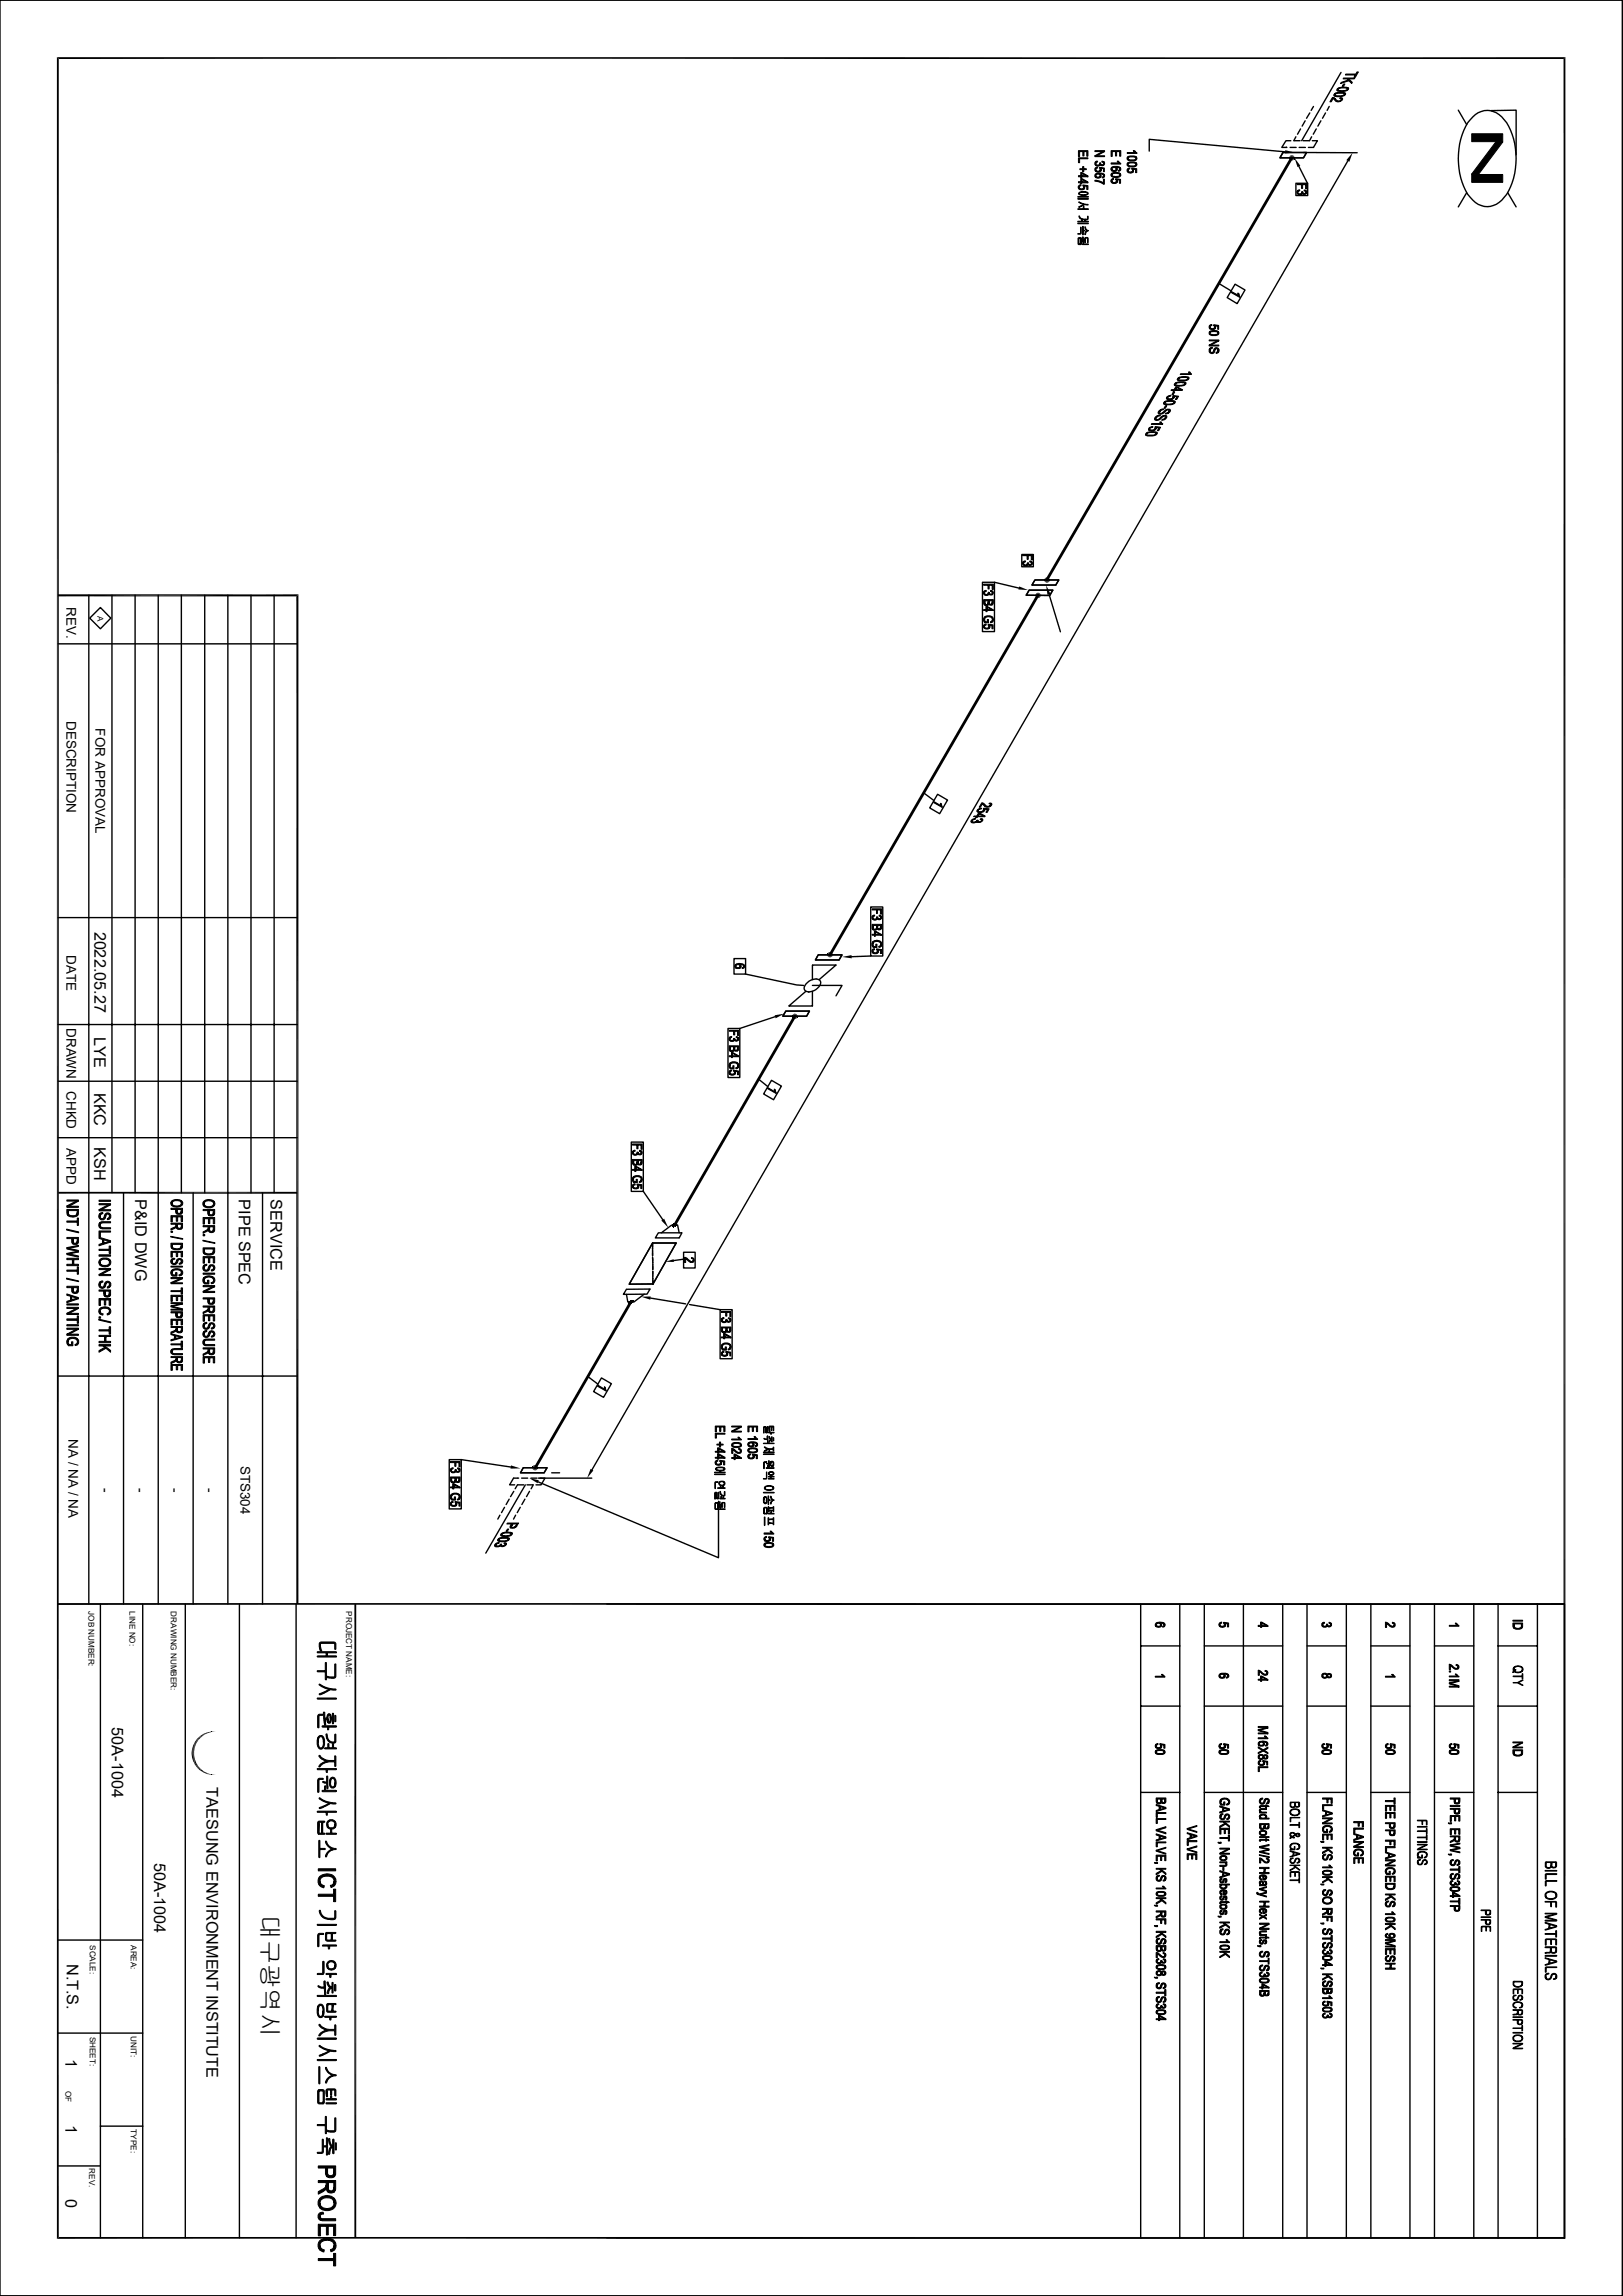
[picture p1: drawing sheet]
<svg xmlns="http://www.w3.org/2000/svg" width="297mm" height="420mm" viewBox="0 0 297 420" stroke-linecap="round" stroke-linejoin="round" font-family="sans-serif">
<defs><g id="words">
<text font-size="4.4" x="47.9" y="350.3" transform="rotate(90 47.9 350.3)">대구광역시</text>
<g font-size="3">
<text x="17.3" y="170.4" transform="rotate(90 17.3 170.4)">2022.05.27</text>
<text x="17.2" y="189.7" transform="rotate(90 17.2 189.7)">LYE</text>
<text x="17.2" y="199.8" transform="rotate(90 17.2 199.8)">KKC</text>
<text x="17.2" y="209.9" transform="rotate(90 17.2 209.9)">KSH</text>
<text x="24.7" y="219.4" transform="rotate(90 24.7 219.4)">P&amp;ID DWG</text>
<text x="43.7" y="219.4" transform="rotate(90 43.7 219.4)">PIPE SPEC</text>
<text x="49.5" y="219.4" transform="rotate(90 49.5 219.4)">SERVICE</text>
<text x="20.5" y="316" transform="rotate(90 20.5 316)">50A-1004</text>
<text x="37.8" y="326.9" transform="rotate(90 37.8 326.9)">TAESUNG ENVIRONMENT INSTITUTE</text>
<text x="28.2" y="340.7" transform="rotate(90 28.2 340.7)">50A-1004</text>
<text x="12.2" y="359.2" transform="rotate(90 12.2 359.2)">N.T.S.</text>
<text x="12" y="376.7" transform="rotate(90 12 376.7)">1</text>
<text x="12" y="388.8" transform="rotate(90 12 388.8)">1</text>
<text x="12" y="402.2" transform="rotate(90 12 402.2)">0</text>
</g>
<g font-size="2.5">
<text x="12.1" y="111" transform="rotate(90 12.1 111)">REV.</text>
<text x="12.1" y="131.9" transform="rotate(90 12.1 131.9)">DESCRIPTION</text>
<text x="17.5" y="133.2" transform="rotate(90 17.5 133.2)">FOR APPROVAL</text>
<text x="12.1" y="174.7" transform="rotate(90 12.1 174.7)">DATE</text>
<text x="12.1" y="188" transform="rotate(90 12.1 188)">DRAWN</text>
<text x="12.1" y="199.6" transform="rotate(90 12.1 199.6)">CHKD</text>
<text x="12.1" y="210" transform="rotate(90 12.1 210)">APPD</text>
<text x="12.5" y="263.2" transform="rotate(90 12.5 263.2)">NA / NA / NA</text>
<text x="44" y="268.1" transform="rotate(90 44 268.1)">STS304</text>
<text x="18.5" y="272.2" transform="rotate(90 18.5 272.2)">-</text>
<text x="24.9" y="272.2" transform="rotate(90 24.9 272.2)">-</text>
<text x="31.2" y="272.2" transform="rotate(90 31.2 272.2)">-</text>
<text x="37.6" y="272.2" transform="rotate(90 37.6 272.2)">-</text>
</g>
<g font-size="1.5">
<text x="17.8" y="112.7" transform="rotate(90 17.8 112.7)">A</text>
<text x="16.2" y="294.7" transform="rotate(90 16.2 294.7)">JOB NUMBER:</text>
<text x="23.7" y="294.7" transform="rotate(90 23.7 294.7)">LINE NO:</text>
<text x="31.2" y="294.7" transform="rotate(90 31.2 294.7)">DRAWING NUMBER:</text>
<text x="63.4" y="294.7" transform="rotate(90 63.4 294.7)">PROJECT NAME:</text>
<text x="16.5" y="355.8" transform="rotate(90 16.5 355.8)">SCALE:</text>
<text x="24" y="355.8" transform="rotate(90 24 355.8)">AREA:</text>
<text x="16.5" y="372.5" transform="rotate(90 16.5 372.5)">SHEET:</text>
<text x="24" y="372.5" transform="rotate(90 24 372.5)">UNIT:</text>
<text x="12" y="382.5" transform="rotate(90 12 382.5)">OF</text>
<text x="24" y="389.5" transform="rotate(90 24 389.5)">TYPE:</text>
<text x="16.3" y="396.6" transform="rotate(90 16.3 396.6)">REV.</text>
</g>
</g></defs>
<path d="M10.4 10.6h276.1M10.6 10.5v399M286.3 10.5v399M10.7 218.2h43.7M10.6 293.4h275.7M65 293.4v116M10.4 409.4h276.1" fill="none" stroke="#000" stroke-width=".34"/>
<g fill="none" stroke="#000" stroke-width=".25">
<path d="M0 0h296.9v419.9h-296.9zM234.8 27.9h4.3l-.6 1h-4.3zM237.7 30.4l1.6 3.1M238.5 27.9h9.9M246.6 29.5l-138.3 239.4M223.1 51.9l2.2 1.3M10.6 117.8h43.8M16.3 108.9v184.5M16.4 113.1l2-2 1.9 2-1.9 1.9zM20.5 108.9v109.3M24.7 108.9v109.3M29 108.9v184.5"/>
<path d="M33.2 108.9v109.3M37.5 108.9v109.3M41.7 108.9v184.5M45.9 108.9v109.3M50.2 108.9v109.3M182 106.5l4.4 1.1M188.3 107.9h4.4l-.6 1h-4.3zM189.4 106.1h4.4l-.6 .9h-4.4zM192 108.7l2.1 6.9M169 145l1.9 1.4M10.6 167.9h43.8M136.4 178.2l9.4 2 1.3 .1"/>
<path d="M149.7 174.7h4.4l-.6 .9h-4.3zM159.3 174.9l-3.5 .1M10.6 197.8h43.8M10.6 187.4h43.8M138.8 197.4l1.7 1.4M141.9 186l-6.5 2.1M143.8 185h4.3l-.5 .9h-4.3zM10.6 208.1h43.8M22.6 218.2v75.2M35.3 218.2v75.2M48 218.2v75.2M117.7 217.9l3.6 5.2"/>
<path d="M114.6 235.8h4.4l-.6 .9-4.3 .1zM117.9 236.7l-1.9 1.5h-1.1l-.3-1.4M119 237.4l6.5 1.1M119.4 230.1l.1 .8M119.4 230l.1 .5M119.4 227.4v2.3M119.5 230.8v1.4M119.5 232.5v1.4M119.5 233.8v1.1h-4.4l4.3-7.5h4.3l-4.2 7.5 4.2-7.5h-4.3l-4.3 7.5h4.4v-.7M120.5 225.5h4.3l-.5 .9h-4.4zM121 225.5l1.9-1.4h1.1l.3 1.4M125.1 230.3l-1.8 .3"/>
<path d="M126.2 238.6l5.6 1M10.6 251.7h43.8M107.6 251.8l1.8 1.4M84.4 267l9.1 1.4M91.5 277.2l-.4 .7M92.3 275.7l-.5 1M93.2 274.2l-.6 1M94 272.8l-.6 1M94.4 277.2l-.4 .7M94.7 271.6l-.4 .7M94.7 271.6h1.1M94.9 270.4h-.9l-.7 1.2h.9"/>
<path d="M95.2 275.7l-.5 1M95.5 270.4h1.1M95.8 268.5h4.3l-.5 .9h-4.4zM96.1 274.2l-.6 1M96.4 271.6h1.1M96.9 272.8l-.5 1M97.2 270.4h1.1M97.6 271.6l-.4 .7M98.5 270.4h9.8M98.8 270.4h.9l-.7 1.2h-.9M18.4 293.4v116M26.1 293.4v116"/>
<path d="M33.9 293.4v116M43.8 293.4v116M54.2 293.4v116M111 293.4h175.3v116h-175.3M274.2 293.4v116M281.3 293.4v116M274.2 301.1h7.1M274.2 312.1h7.1M274.2 327.9h7.1M10.6 354.9h15.5M10.6 371.9h15.5M10.6 396.2h7.8"/>
<path d="M18.4 388.9h7.7"/>
</g>
<path d="M10.6 108.9h44M54.4 108.7v184.7" fill="none" stroke="#000" stroke-width=".38"/>
<g fill="#000">
<path d="M236.9 28.9l1.1 1.4-.6 .3zM186.5 107.3l1.7 .6-1.8-.1zM191.4 107l.8 1.6-.5 .2zM154.1 175l1.7-.3 .1 .6zM141.8 185.7l1.8-.3-1.7 .9zM117.3 237.2h1.8l-.1 .5zM121 223.3l.5-.4 .8 1.7zM121.8 230.8l1.5-.5v.5zM93.5 268.1l1.7 .5h-1.8zM35.1 320v1.4zM35.6 318.7l-.1 1.6v-1.4zM35.6 318.7l-.1 1.6z"/>
<path d="M35.7 318.6l-.1 1zM35.9 318.3l-.2 1.2v-.9zM35.9 318.3v.6l-.2 .6zM36.1 318l-.2 .9v-.6zM36.1 318v.6l-.2 .3zM36.1 318l.2-.1-.2 .7zM36.3 317.9v.4l-.2 .3zM36.3 317.9l.4-.4-.4 .8zM36.7 317.5v.4l-.4 .4zM36.7 317.5h.1l-.1 .4zM36.8 317.5l-.1 .4zM36.8 317.5l.5-.4-.5 .7z"/>
<path d="M37.3 317.1v.3l-.5 .4zM37.3 317.1v.3zM37.3 317.1l.7-.2-.7 .4zM37.3 317.3l.7-.4v.1zM38 316.9v.1zM38 316.9l.7-.2-.7 .3zM38 317l.7-.3zM38.7 316.7h.8zM35.5 321.1l.1 .7-.1 .7zM35.6 321.8v.9l-.1-.2zM35.6 321.8v.9zM35.7 321.9v.9z"/>
<path d="M35.7 321.9l.2 .6-.2 .3zM35.9 322.5v.6l-.2-.3zM35.9 322.5l.2 .3-.2 .3zM36.1 322.8v.6l-.2-.3zM36.1 322.8l.2 .3-.2 .3zM36.3 323.1v.5l-.2-.2zM36.3 323.1l.4 .4-.4 .1zM36.3 323.6l.4-.1v.4zM36.7 323.5l.1 .1-.1 .3zM36.8 323.6v.3h-.1zM36.8 323.6l.5 .4-.5-.1zM36.8 323.9l.5 .1v.3z"/>
<path d="M37.3 324v.3zM37.3 324.1v.2zM37.3 324.1l.7 .3-.7-.1zM37.3 324.3l.7 .1v.1zM38 324.4v.1zM38 324.4l.7 .2-.7-.1zM38 324.5l.7 .2zM38.7 324.6l.8 .1z"/>
</g>
<g fill="none" stroke="#000" stroke-width=".18">
<path d="M234.8 27.9h.1M235.4 26.9h.1M239.1 27.9h.1M239.6 27h.1M188.3 107.9h.1M188.9 106.9h.1M192.7 107.9h.1M193.2 107h.1M148.7 176.5h.1M149.3 175.5h.1M153 176.5h.1M153.5 175.6h.1"/>
<path d="M143.8 185h.1M144.4 183.9h.1M148.1 185h.1M148.7 184h.1M114.6 235.8h.1M115.2 234.8h.1M119 235.8h.1M119.4 227.4h.1M119.5 234.9h.1M120 226.4h.1M123.7 227.4h.1M124.3 226.4h.1"/>
<path d="M94.7 270.4h.1M95.3 269.3h.1M99 270.4h.1M99.6 269.4h.1M35.4 318.9v3.6"/>
</g>
<path d="M35.2 319.3v2.9" fill="none" stroke="#000" stroke-width=".21"/>
<g fill="#000" stroke="#000" stroke-width=".18">
<path d="M276.9 296.4h1.7v.1h-1.7z" fill-rule="evenodd"/>
<path d="M277.1 297.1v.2a.74 .74 0 0 0 1.2 .4l.1-.4 .1 .6h-.2l-.9 .1-.3-.1z" fill-rule="evenodd"/>
<path d="M276.9 296.9h1.7v.8l-.1 .2-.1-.8h-1.3v.8l-.2-.4z" fill-rule="evenodd"/>
<path d="M58.6 300.8l.1 .6 .2 .5-.1 .1h-.2z" fill-rule="evenodd"/>
<path d="M58.3 313.6h.8v.2h-.7l-.1 2.3-.2-.1v-2.1z" fill-rule="evenodd"/>
<path d="M58.3 317.6l.5-.1 .3 .2 .1 1a.68 .68 0 0 0-.7-1l-.2 .4v.6z" fill-rule="evenodd"/>
<path d="M58.3 317.8v.9a.88 .88 0 0 0 .5 1l.3-.4 .1-1.5 .2 .5v.6a.79 .79 0 0 1-.2 .8 .79 .79 0 0 1-.8 .2l-.4-.8v-.8z" fill-rule="evenodd"/>
<path d="M59.5 314.5l.1 .8-.1 .3z" fill-rule="evenodd"/>
<path d="M58.4 309.8l1.8-.8v.2l-.1 .1-1.3 .6a.21 .21 0 0 1-.2 .1 .21 .21 0 0 1-.2-.2z" fill-rule="evenodd"/>
<path d="M59.2 313.2a.45 .45 0 0 1 .2 .7v.4h.4a.52 .52 0 0 1 .6-.7l.1 .8-.1-.4a.19 .19 0 0 0-.1-.2 .19 .19 0 0 0-.2 .1l-.1 1.2-.2-.6h-.3l-.1 1.1-.2-1.2z" fill-rule="evenodd"/>
<path d="M60.5 313.6l.1 .4a1.15 1.15 0 0 1-.3 1.2l-.3-.1v-.7v.3a.19 .19 0 0 0 .1 .2 .19 .19 0 0 0 .3-.1z" fill-rule="evenodd"/>
<path d="M60.9 313.4l.1 .1v1.8h-.1z" fill-rule="evenodd"/>
<path d="M58.5 300.4h2.8l.2 .3v.9l-.2 .1-.1-1.1h-2.5l-.1 1.3-.2-.6v-.6z" fill-rule="evenodd"/>
<path d="M58.1 305.6h1.4v-1.4l.2-.1v2.5l.6 .1h.8h.2v-2.3h.2v2.3l-.2 .3h-1.1l-.5-.2-.1 .5-.1-.1v-1.4h-1.4z" fill-rule="evenodd"/>
<path d="M61.3 313.8l.2 .1v1l-.2 .1z" fill-rule="evenodd"/>
<path d="M59.6 317.2h.2l.1 .1a1.1 1.1 0 0 0 1.4 1.3v-1.3l.1-.1 .1 1.4a.42 .42 0 0 1-.6 .3 1.39 1.39 0 0 1-1.3-1.7z" fill-rule="evenodd"/>
<path d="M58.4 308.1l1.2 .6 1.4 .2a.22 .22 0 0 1 .3 0 .22 .22 0 0 1 .1 .3l-.9-.1-.3 .1v-.2l-1.4-.5-.4-.3z" fill-rule="evenodd"/>
<path d="M58.1 302.9h1.6l.2-.6v.6h1.6l.1 .1-3.5 .1z" fill-rule="evenodd"/>
<path d="M58.1 302.1h3.4l.1 .2h-1.7l-.2 .6v-.6h-1.6z" fill-rule="evenodd"/>
<path d="M58.1 310.6h3.4l.1 .1-3.4 .1z" fill-rule="evenodd"/>
<path d="M59 315.7h2.5l.1 .1-1.4 .1v.5h-.2l-.1-.5h-.8z" fill-rule="evenodd"/>
<path d="M60 318.9l.2 .1v.7h.6v-.7l.2-.1v.8h.5l.1 .2h-2.2l.1-.2h.5z" fill-rule="evenodd"/>
<path d="M276.9 305.1l.1-.1v.7z" fill-rule="evenodd"/>
<path d="M277 305l.1 .6 .2-.2 .1 .1-.2 .3-.4 .1 .2-.2z" fill-rule="evenodd"/>
<path d="M277.2 305.7l.3 .2h.5l.4-.2 .2-.3v.3l-.6 .3-.7-.1z" fill-rule="evenodd"/>
<path d="M276.9 319.6h1.7v.1h-1.7z" fill-rule="evenodd"/>
<path d="M276.9 318.6h1.7v.2h-1.7z" fill-rule="evenodd"/>
<path d="M276.9 319.6l1.4-.8h.3l-1.4 .8z" fill-rule="evenodd"/>
<path d="M276.9 306.6h1.7v-.4l.1 .9h-.1v-.4h-1.7z" fill-rule="evenodd"/>
<path d="M277 305l.4-.2h.8l.4 .3 .1 .3-.1 .3-.1-.6-.3-.2h-.8l-.3 .2-.1 .3z" fill-rule="evenodd"/>
<path d="M276.9 307.8a2.07 2.07 0 0 1 1.8 .5h-.1a1.96 1.96 0 0 0-1.7-.5z" fill-rule="evenodd"/>
<path d="M277.7 307.8l1-.5-.8 .5z" fill-rule="evenodd"/>
<path d="M58.3 325.4l.8-.1 .1 .1-.8 .1v2.3l-.2 .1-.1-2.3z" fill-rule="evenodd"/>
<path d="M58.2 333.2l.2-.1 1 .1v.1h-.3l-.3 2v-2l-.4 .1-.1 2.1-.2-.3z" fill-rule="evenodd"/>
<path d="M58.4 333.5v1.8h.4l.3-2v2l.3 .1v.1h-1.1z" fill-rule="evenodd"/>
<path d="M58.4 336.6l.1 .1v1.4l1 .1v.1h-1v1.5l-.2-.1z" fill-rule="evenodd"/>
<path d="M59.1 325.9l.7 .1v.2l-.7-.1z" fill-rule="evenodd"/>
<path d="M58.5 322.8l.7-.4 .6-.2v.2l-.9 .3-.4 .5a.23 .23 0 0 1-.1-.2 .23 .23 0 0 1 .1-.2z" fill-rule="evenodd"/>
<path d="M59.8 324.9a.38 .38 0 0 1 .2 .6v1.4a.17 .17 0 0 1 0 .2 .17 .17 0 0 1-.2 0z" fill-rule="evenodd"/>
<path d="M58.4 330.7l1.8-.8v.1l-.1 .1-1.3 .7a.21 .21 0 0 1-.2 0 .21 .21 0 0 1-.2-.1z" fill-rule="evenodd"/>
<path d="M60 333.7l.1 .5 .5 .2-.1 .2-.6-.3z" fill-rule="evenodd"/>
<path d="M59.9 338.9l.7-.6 .2-.1v.3a1.48 1.48 0 0 0-1.1 1.2 .39 .39 0 0 1 .1-.7z" fill-rule="evenodd"/>
<path d="M60.5 325.3v.8a.44 .44 0 0 0 .1 .6 .44 .44 0 0 0 .6-.1l.1-.5v.8a.66 .66 0 0 1-.8 0 .66 .66 0 0 1-.2-.8z" fill-rule="evenodd"/>
<path d="M61.3 333.7v.7l-.6 .2-.1-.2 .5-.2z" fill-rule="evenodd"/>
<path d="M58.4 321.1h.1l.4 .4 .5 .3 .7 .2h1.2v-.8h.1l.1 1.8-.2 .1v-.8l-1.5 .1v-.2l-.7-.3a1.06 1.06 0 0 1-.7-.8z" fill-rule="evenodd"/>
<path d="M60.5 325.2a.63 .63 0 0 1 .8 0 .63 .63 0 0 1 .2 .7l-.2 1v-.8a.5 .5 0 0 0-.1-.6 .5 .5 0 0 0-.5-.1l-.2 .7z" fill-rule="evenodd"/>
<path d="M58.5 328.8l1.1 .7 1.4 .3a.22 .22 0 0 1 .3-.1 .22 .22 0 0 1 .1 .3l-.9-.1-.3 .1v-.2l-.8-.2-.7-.4a.24 .24 0 0 1-.2-.1 .24 .24 0 0 1 0-.3z" fill-rule="evenodd"/>
<path d="M60 333.1a.88 .88 0 0 1 1.2 0 .88 .88 0 0 1 .1 1.2v-.6a.66 .66 0 0 0-.7-.6 .66 .66 0 0 0-.6 .6l-.1 .6a1.02 1.02 0 0 1 .1-1.2z" fill-rule="evenodd"/>
<path d="M59.6 336.8h.1a1.82 1.82 0 0 0 1.8 1.4v.1l-.7 .1v-.2l-.4-.2-.5-.4-.3-.5z" fill-rule="evenodd"/>
<path d="M58.1 323.5l3.5 .1-.1 .1h-1.6l-.1 .5-.1-.1v-.4h-1.6z" fill-rule="evenodd"/>
<path d="M59.4 326.7h.2v.8h1.9l.1 .1-.1 .1h-2.4l-.1-.2h.4z" fill-rule="evenodd"/>
<path d="M58.1 331.3h3.4l.1 .1-1.7 .1-.1 .6-.1-.2v-.4h-1.6z" fill-rule="evenodd"/>
<path d="M60.6 334.4l.1 .9h.8l.1 .2-2-.1 .1-.1h.8v-.7z" fill-rule="evenodd"/>
<path d="M277.1 320.3v.2a.73 .73 0 0 0 .6 .6 .73 .73 0 0 0 .7-.5l.1 .5-.4 .1h-.6l-.4-.1z" fill-rule="evenodd"/>
<path d="M276.9 320.1h1.7v.8l-.1 .2-.1-.8h-1.3v.8l-.2-.4z" fill-rule="evenodd"/>
<path d="M58.3 341.8h3.1v.4h-3.1z" fill-rule="evenodd"/>
<path d="M58.3 353.7h.9v.2h-.8v2.1l-.2 .1-.1-2.1z" fill-rule="evenodd"/>
<path d="M58.5 344.1l.3 .5 .6 .3-.1 .4-.8-.4z" fill-rule="evenodd"/>
<path d="M61.1 344.1v.9l-.5 .3-.1-.4 .4-.2z" fill-rule="evenodd"/>
<path d="M58.3 346.5h2.7v-.9h.4v2.3h-.4v-1h-2.7z" fill-rule="evenodd"/>
<path d="M58.4 349.5h.2a1.59 1.59 0 0 0 2 1.4l.6-.1 .1-1.3h.1l.1 1.2-.2 .3-.3 .2-1-.1-.7-.2-.8-.8z" fill-rule="evenodd"/>
<path d="M59.6 353.5h.1l.2 1.3 .7 .1 .2-1.2v1.2h.7v.1h-1.8l-.1-.2z" fill-rule="evenodd"/>
<path d="M59.7 353.5l1.8 .1-.2 .1h-.5l-.2 1.2v-1.2h-.7l-.1 .2z" fill-rule="evenodd"/>
<path d="M58.5 343.2l.6-.3 .9-.1a1.33 1.33 0 0 1 1.3 .7 1.33 1.33 0 0 1-.2 1.5v-.9a1.33 1.33 0 0 0-1.9-.8l-.4 .2-.2 .3-.1 1.1a1.36 1.36 0 0 1 0-1.7z" fill-rule="evenodd"/>
<path d="M60 358.9a.88 .88 0 0 1 1.2-.1 .88 .88 0 0 1 .1 1.3v-.6a.66 .66 0 0 0-.7-.6 .66 .66 0 0 0-.6 .6l-.1 .6a1.02 1.02 0 0 1 .1-1.2z" fill-rule="evenodd"/>
<path d="M58.1 352l3.5 .1-.1 .1h-3.3z" fill-rule="evenodd"/>
<path d="M59 355.8h2.5l.1 .1-1.3 .1v.4l-.1 .1-.1-.5h-1.1z" fill-rule="evenodd"/>
<path d="M282.8 357.2l.2-.1a.49 .49 0 0 0 .7-.3l.1 .3-.2 .2h-.8z" fill-rule="evenodd"/>
<path d="M282.8 340.7l.2-.1v.7a.43 .43 0 0 0 .4 .3 .43 .43 0 0 0 .4-.3v.3l-.4 .2a.46 .46 0 0 1-.6-.5z" fill-rule="evenodd"/>
<path d="M282.8 350.6l1.8-.5v.1l-1.6 .5z" fill-rule="evenodd"/>
<path d="M282.8 350.6l1.8 .5v.1l-1.8-.4z" fill-rule="evenodd"/>
<path d="M283 340.6h1.7v.6l-.1-.5h-.6l-.1 .8-.1 .1v-.9l-.8 .1z" fill-rule="evenodd"/>
<path d="M283.9 356.3v.5a.41 .41 0 0 0 .4 .4 .41 .41 0 0 0 .4-.4v.4l-.7 .1-.2-.2z" fill-rule="evenodd"/>
<path d="M283 346.2l.5-.3 .8 .1 .5 .3-.1 .4a.91 .91 0 0 0-1.3-.6l-.4 .3-.1 .7-.2-.6z" fill-rule="evenodd"/>
<path d="M282.8 351.7l2 .5-.1 .2-1.1-.4-.1 .7v-.7l-.7-.2z" fill-rule="evenodd"/>
<path d="M282.8 358.1l2 .6-.1 .1-1.1-.3-.1 .7v-.8l-.7-.1z" fill-rule="evenodd"/>
<path d="M282.7 342.2l2.1-.1 .1 .2z" fill-rule="evenodd"/>
<path d="M282.7 357.7h2.1l.1 .1h-2.1z" fill-rule="evenodd"/>
<path d="M284 340.7v.5a.37 .37 0 0 0 .3 .4 .37 .37 0 0 0 .4-.4v-.6l.2 .1v.5a.53 .53 0 0 1-.4 .5 .53 .53 0 0 1-.6-.2z" fill-rule="evenodd"/>
<path d="M282.7 347.8h2l.2 .1v.9h-.2l-.1-.9h-.7v.9h-.1v-.9h-1.1z" fill-rule="evenodd"/>
<path d="M282.7 353.7h2v-.5l.1-.1 .1 1.2h-.2v-.5h-2z" fill-rule="evenodd"/>
<path d="M282.8 354.8l.2-.1h1.7l.2 .1v.9h-.2l-.1-.9h-.7v.9h-.1v-.9h-.8v1h-.2z" fill-rule="evenodd"/>
<path d="M282.7 356.2h2.1l.1 .8-.2 .2-.1-.9h-.7l-.1 .8-.1-.8h-.9z" fill-rule="evenodd"/>
<path d="M282.8 342.8h2.1l-.1 .1h-1.8l-.1 .8h-.1z" fill-rule="evenodd"/>
<path d="M282.8 344.1l2.1-.1v.1h-1.9l-.1 .9z" fill-rule="evenodd"/>
<path d="M282.9 346.7v.1a1.04 1.04 0 0 0 1.6 .3l.2-.2 .1-.6 .1 .2v.5l-.7 .4h-.7l-.5-.1-.1-.2z" fill-rule="evenodd"/>
<path d="M282.7 351.3l1.9-.1v-.1l.3 .1-.1 .2h-2z" fill-rule="evenodd"/>
<path d="M282.7 350h2.2v.1h-2.1z" fill-rule="evenodd"/>
<path d="M283.6 352v.7l1.1-.3 .1-.2a.15 .15 0 0 1 .1 .2 .15 .15 0 0 1-.1 .1l-2 .6-.1-.2 .8-.2z" fill-rule="evenodd"/>
<path d="M283.6 358.5v.6l1.2-.4 .1 .2-2.1 .6v-.1l.7-.2z" fill-rule="evenodd"/>
<path d="M282.8 359.9l2.1-.1v.1h-1.9l-.1 .9h-.1z" fill-rule="evenodd"/>
<path d="M58.2 366.9l.1 .9a.76 .76 0 0 0 .5 1.1l.2-.3 .1-.8v1a.6 .6 0 0 1-.7 .2 .6 .6 0 0 1-.3-.7l-.1-.8z" fill-rule="evenodd"/>
<path d="M59.1 358.8l.2 .1v2l-.2 .3h-1l.1-.2 .9-.1z" fill-rule="evenodd"/>
<path d="M58.4 366.7a.79 .79 0 0 1 .8 .2 .79 .79 0 0 1 .1 .8l-.2 1.1v-1a.98 .98 0 0 0-.4-1l-.4 .3v.7l-.1-.9z" fill-rule="evenodd"/>
<path d="M59.4 362.4v1.1z" fill-rule="evenodd"/>
<path d="M58.2 363.3l.1-.1 .5 .3h.6v-1.1h.1l.1 2.5a.43 .43 0 0 1-.2-.7v-.5h-.6z" fill-rule="evenodd"/>
<path d="M58.5 372l.7-.4 .6-.3v.3l-.7 .2-.5 .6h-.2z" fill-rule="evenodd"/>
<path d="M58.4 376l1.8-.9v.2l-1.2 .7-.5 .1z" fill-rule="evenodd"/>
<path d="M59.9 362.6l.1-.1 .4 .8v.3l-.5-.6z" fill-rule="evenodd"/>
<path d="M60 380.1l.8-.5v.2l-.7 .5-.4 .7a.3 .3 0 0 1-.1-.2 .3 .3 0 0 1 .1-.3z" fill-rule="evenodd"/>
<path d="M60.8 362.6l.2 .1-.1 1.9-.2-.1v-.8a.83 .83 0 0 0-.6 1 .39 .39 0 0 1-.1-.7l.4-.4v-.3l.3 .2z" fill-rule="evenodd"/>
<path d="M60 359.5a.66 .66 0 0 0 .6 .6 .66 .66 0 0 0 .7-.6v.6a.92 .92 0 0 1-1.4 0z" fill-rule="evenodd"/>
<path d="M61.3 363l.2 .1-.1 1.1-.2-.1z" fill-rule="evenodd"/>
<path d="M58.4 370.3l1 .7 .7 .2h1.2v-.8h.1l.1 1.8-.2 .1v-.8l-1.5 .1v-.3l-1.2-.5-.3-.4z" fill-rule="evenodd"/>
<path d="M59.8 366.6l.1-.1 .2 1.4h.6l.3-1.2v1.2h.4l.1 .1h-1.6l-.1-.1z" fill-rule="evenodd"/>
<path d="M59.9 366.5h1.6v.2h-.5l-.3 1.2v-1.2h-.6l-.1 .2z" fill-rule="evenodd"/>
<path d="M58.4 374.2l1.1 .5 1.5 .4a.22 .22 0 0 1 .3-.1 .22 .22 0 0 1 .1 .3l-.9-.1-.3 .1v-.2l-1.2-.4-.6-.3z" fill-rule="evenodd"/>
<path d="M59.6 378.2h.1l.2 .3a1.95 1.95 0 0 0 1.7 1.1l-.8 .2v-.2l-.9-.5z" fill-rule="evenodd"/>
<path d="M59.6 361.1l1.9-.1 .1 .1-1 .1v.5h-.2l-.1-.5h-.6z" fill-rule="evenodd"/>
<path d="M58.1 365h3.4l.1 .1-3.4 .1z" fill-rule="evenodd"/>
<path d="M59.4 368.8h2.2v.1l-1 .1v.4l-.1 .1-.2-.1v-.4h-.8z" fill-rule="evenodd"/>
<path d="M58.1 372.8h3.4l.1 .1-.1 .1h-3.3z" fill-rule="evenodd"/>
<path d="M58.1 376.7l3.5 .1-.1 .1h-3.3z" fill-rule="evenodd"/>
<path d="M277 365h.5l-.5 .2v.6l-.1-.5z" fill-rule="evenodd"/>
<path d="M276.9 366.5l.1-.1v.6l.5 .2v.1l-.6-.2z" fill-rule="evenodd"/>
<path d="M276.9 368.5l.6-.1 .2-.2v.3l-.1 .1z" fill-rule="evenodd"/>
<path d="M276.9 362.5l.1-.1v.6l.2 .2 .3 .2 .5-.1a.43 .43 0 0 0 .5-.4v.3l-.1 .1-.5 .2h-.5l-.5-.4z" fill-rule="evenodd"/>
<path d="M277.8 367.7v.5a.38 .38 0 0 0 .4 .3 .38 .38 0 0 0 .3-.3l-.1 .4h-.5z" fill-rule="evenodd"/>
<path d="M277.8 369.5v.5a.37 .37 0 0 0 .4 .3 .37 .37 0 0 0 .3-.3v.2a.51 .51 0 0 1-.8 0z" fill-rule="evenodd"/>
<path d="M277.1 374.5l1.3-.6 .1 .1-1.4 .6z" fill-rule="evenodd"/>
<path d="M278.2 365.8l.3-.1v-.3v.4l-.3 .1z" fill-rule="evenodd"/>
<path d="M278.1 367.2l.3-.1 .1-.3 .1 .3-.2 .1-.3 .1z" fill-rule="evenodd"/>
<path d="M277 372.4l.4-.2h.7l.5 .3v.3l-.1-.2-.3-.2h-.7a.49 .49 0 0 0-.5 .4v.4l-.1-.2z" fill-rule="evenodd"/>
<path d="M276.9 368.9l1.8 .1z" fill-rule="evenodd"/>
<path d="M276.9 371.8l1.8 .1z" fill-rule="evenodd"/>
<path d="M277 362.4h1.5l.1 .1v.6l-.1 .1v-.7l-1.5 .1z" fill-rule="evenodd"/>
<path d="M276.9 363.9l1.6-.1 .1 .1v.8h-.1v-.8h-.7v.8l-.1-.1v-.7h-.6l-.1 .8h-.1z" fill-rule="evenodd"/>
<path d="M276.9 367.6h1.6l.1 .1v.7l-.1 .1v-.8h-.7l-.1 .8v-.8h-.8z" fill-rule="evenodd"/>
<path d="M276.9 369.4h1.7v.8h-.1l-.1-.7h-.6l-.1 .7v-.7z" fill-rule="evenodd"/>
<path d="M276.9 371h1.6l.1-.5v1h-.1v-.4z" fill-rule="evenodd"/>
<path d="M277 365.5a.41 .41 0 0 0 .5 .3 .41 .41 0 0 0 .3-.5 .46 .46 0 0 1 .7-.3 .46 .46 0 0 1 .1 .8l-.1-.4a.35 .35 0 0 0-.4-.3 .35 .35 0 0 0-.3 .4v.1a.51 .51 0 0 1-.8 .2z" fill-rule="evenodd"/>
<path d="M277 366.4l.4-.2h.7l.5 .2v.6v.1l-.1-.5-.3-.2h-.9l-.2 .1-.1 .3z" fill-rule="evenodd"/>
<path d="M277 372.8v.1a.89 .89 0 0 0 1.6-.1v-.3v.6l-.6 .4-.9-.2-.1-.1z" fill-rule="evenodd"/>
<path d="M276.9 374.6l.2-.1v.1l1.6 .1-1.8 .1z" fill-rule="evenodd"/>
<path d="M276.9 373.8h1.8l-.2 .2z" fill-rule="evenodd"/>
<path d="M282.8 361.2l.5-.3 .1 .2a.45 .45 0 0 0-.5 .5v.3l-.2-.2z" fill-rule="evenodd"/>
<path d="M284.7 361.5v.5l-.4 .1v-.1l.4-.3z" fill-rule="evenodd"/>
<path d="M282.9 361.6a.47 .47 0 0 0 .6 .4 .47 .47 0 0 0 .3-.6 .55 .55 0 0 1 .8-.3 .55 .55 0 0 1 .2 .8l-.1-.4a.41 .41 0 0 0-.5-.3 .41 .41 0 0 0-.3 .5 .62 .62 0 0 1-1 .3z" fill-rule="evenodd"/>
<path d="M58.4 378l.1 .1v3.1l-.2-.1z" fill-rule="evenodd"/>
<path d="M58.3 382.3l.1 .4v1.9h.6l.1-.2v.5h-.7l-.2-.2-.1-2.2z" fill-rule="evenodd"/>
<path d="M59 391.4l.1-.1 .1 .1v2.1a.32 .32 0 0 1-.4 .4h-.7l-.1-.1 .9-.1z" fill-rule="evenodd"/>
<path d="M58.3 382.3l.8-.1 .3 .3v2.1l-.3 .3v-2.3l-.6-.1-.1 .2z" fill-rule="evenodd"/>
<path d="M59.9 382.5v1z" fill-rule="evenodd"/>
<path d="M59.8 391l.1 .2v3h-.2v-1.5h-.4v-.2h.4z" fill-rule="evenodd"/>
<path d="M60.5 392.8l.1-.2 .1 .3-.3 .7a.26 .26 0 0 1 0 .3 .26 .26 0 0 1-.3 .1l.1-.7z" fill-rule="evenodd"/>
<path d="M59.9 396.6v.7a.56 .56 0 0 0 .6 .7 .56 .56 0 0 0 .5-.7l.1 .9-.9 .2-.3-.2z" fill-rule="evenodd"/>
<path d="M60.2 391.2h.1l.1 .3a1.01 1.01 0 0 0 .5 1v-1.1l.1-.1 .1 2.7-.2-.1v-1.2l-.2 .2-.5-.8z" fill-rule="evenodd"/>
<path d="M58.3 396.2h3.1v1.5l-.1 .3-.2 .2-.1-1.6h-1.1v1.6l-.3-.6v-1h-1.3z" fill-rule="evenodd"/>
<path d="M59.7 382.2l.2-.1h1.2a.32 .32 0 0 1 .4 .4l-.1 .9-.1-.1-.1-1h-.5l-.1 .9h-.1v-.9l-.6 .1-.1 1.1-.2-.6z" fill-rule="evenodd"/>
<path d="M58.1 388.6h1.4v-1.4l.2-.1v2.5l.5 .2h.9l.2-.1v-2.2l.2-.1v2.3l-.3 .3h-.8l-.7-.2-.1 .5-.1-.1v-1.4h-1.4z" fill-rule="evenodd"/>
<path d="M61.3 392h.3v1.3l-.3-.1z" fill-rule="evenodd"/>
<path d="M59.7 384.6l1.9 .1-.1 .2h-1.8z" fill-rule="evenodd"/>
<path d="M59.7 383.9h.8v-.5l.1-.1 .1 .6h.8l.1 .1-.1 .1h-1.8z" fill-rule="evenodd"/>
<path d="M58.5 404.8l.6-.1 .1 .3h-.4l-.2 .3v.8a.8 .8 0 0 1-.1-1.3z" fill-rule="evenodd"/>
<path d="M58.5 410.7a.87 .87 0 0 0 .9 .9l-.1 .3-.8-.3z" fill-rule="evenodd"/>
<path d="M58.3 400.9l.6-.4a.94 .94 0 0 0 .8-.8v.6l-.3 .4-1.1 .7z" fill-rule="evenodd"/>
<path d="M61.1 410.8v.8l-.5 .3-.1-.4 .4-.1z" fill-rule="evenodd"/>
<path d="M60 399.2v.9a.55 .55 0 0 0 .5 .7 .55 .55 0 0 0 .6-.7l.1 .9-.5 .2-.6-.2z" fill-rule="evenodd"/>
<path d="M58.5 402.1l.5-.3 .9-.2a1.64 1.64 0 0 1 1.3 .5l-.1 .9a1.26 1.26 0 0 0-1.7-.9 .95 .95 0 0 0-.9 .9v.9a1.4 1.4 0 0 1 0-1.8z" fill-rule="evenodd"/>
<path d="M58.3 398.9h3.1v1.8l-.2 .3-.1-1.8h-1.1v1.8l-.3-.7v-1.1h-1.4z" fill-rule="evenodd"/>
<path d="M58.6 405.4v.3l.3 .1h2.5v.4h-2.7l-.1-.1z" fill-rule="evenodd"/>
<path d="M58.3 406.9h3.1v2h-.4v-1.7h-.9v1.6h-.4v-1.6h-1.1v1.8h-.3z" fill-rule="evenodd"/>
<path d="M58.3 413.1h2.7v-.9h.4v2.3h-.4v-1h-2.7z" fill-rule="evenodd"/>
<path d="M58.5 403a1.37 1.37 0 0 0 1.3 1 1.37 1.37 0 0 0 1.3-.9l.1-1a1.41 1.41 0 0 1 .1 1.7 1.41 1.41 0 0 1-1.6 .6l-.6-.2-.6-.3z" fill-rule="evenodd"/>
<path d="M58.5 409.9l.7-.4 .8-.1a1.32 1.32 0 0 1 1.3 .7 1.32 1.32 0 0 1-.2 1.5v-.8a1.25 1.25 0 0 0-1.7-.9 .87 .87 0 0 0-.9 .8v.8a1.38 1.38 0 0 1 0-1.6z" fill-rule="evenodd"/>
</g>
<g fill="#fff">
<path d="M179.6 146.6l1.8 1.1-2.3 4z"/>
<path d="M179.6 146.6l-.5 5.1-1.9-1.1z"/>
</g>
<g fill="#000" stroke="#000" stroke-width=".18">
<path d="M178.1 149.8l.4-.1-.6 .4z" fill-rule="evenodd"/>
<path d="M177.8 150l.3-.2-.2 .3a.44 .44 0 0 0 .4 .3 .44 .44 0 0 0 .4-.3l-.2 .4a.42 .42 0 0 1-.6 .1 .42 .42 0 0 1-.1-.6z" fill-rule="evenodd"/>
<path d="M178.8 150l.2 .1-.4 .3z" fill-rule="evenodd"/>
<path d="M178.9 148.1l.7-.3-.1 .2-.4 .1-.3 .4z" fill-rule="evenodd"/>
<path d="M179.5 149.7l.3 .1-.2 .3v-.2h-.2z" fill-rule="evenodd"/>
<path d="M179 148.2a.51 .51 0 0 0 .9 .1l.1-.1-.3 .4h-.6l-.2-.1z" fill-rule="evenodd"/>
<path d="M179 150.1a.31 .31 0 0 0 .2 .3 .31 .31 0 0 0 .4-.2l.2-.4a.57 .57 0 0 1-.8 .7l-.2-.1z" fill-rule="evenodd"/>
<path d="M179.2 148.9l-.2 .4h.9l.3 .1h-1.3z" fill-rule="evenodd"/>
<path d="M180.2 148v.3l-.3 .2z" fill-rule="evenodd"/>
<path d="M178.3 149.3h.4l.4-.6 1.2 .6-.1 .1-1-.5-.4 .7h-.2v-.2h-.4z" fill-rule="evenodd"/>
<path d="M180 147.8l1 .2-.3 .6h-.3l.3-.5-.5-.1-.4 .5z" fill-rule="evenodd"/>
<path d="M179.7 146.9h.3l.3 .4a.57 .57 0 0 0 .9 0l-.2 .3-.5 .1-.7-.6-.4 .6h-.2z" fill-rule="evenodd"/>
<path d="M181.1 146.9a.28 .28 0 0 1 .4 .1 .28 .28 0 0 1-.1 .4l-.3 .2 .2-.4-.1-.1-.2-.1z" fill-rule="evenodd"/>
</g>
<g fill="#000">
<path d="M236 28.8v.2zM236 28.7v.3zM236 28.6v.5zM236 28.6v.4zM236.1 28.6v.6zM236.1 28.6l-.1 .5zM236.1 28.5v.8zM236.1 28.5v.7zM236.2 28.4v.9zM236.1 28.5l.1-.1-.1 .9zM236.3 28.4v.9zM236.2 28.4h.1l-.1 .9z"/>
<path d="M236.4 28.4l-.1 .9zM236.5 28.4l-.1 .9zM236.4 28.4v.9zM236.6 28.4l-.1 .9zM236.5 28.4v.9zM236.6 28.4v.9zM236.7 28.5l-.1 .8zM236.8 28.6l-.1 .7zM236.7 28.5v.8zM236.9 28.6l-.1 .6zM236.8 28.6v.6zM236.9 28.7v.4z"/>
<path d="M236.9 28.6v.5zM236.9 28.8v.2zM236.9 28.7v.3zM247.5 27.9l-.6 1.7-.5-.3zM189.5 108.8v.2zM189.5 108.8v.3zM189.6 108.7v.4zM189.6 108.7l-.1 .4zM189.6 108.6v.6zM189.6 108.6v.5zM189.7 108.5v.8zM189.7 108.5l-.1 .7z"/>
<path d="M189.8 108.5l-.1 .8zM189.7 108.5h.1l-.1 .8zM189.9 108.5v.9zM189.8 108.5v.8zM189.9 108.4l.1 1zM189.9 108.5v-.1v1zM190 108.5l.1 .9zM190.1 108.5v.9zM190.2 108.5l-.1 .8zM190.1 108.5v.8zM190.3 108.5l-.1 .8zM190.2 108.5v.8z"/>
<path d="M190.3 108.6v.7zM190.3 108.5v.8zM190.4 108.7l-.1 .5zM190.3 108.6v.6zM190.4 108.8v.3zM190.4 108.7v.4zM190.5 108.8l-.1 .3zM190.5 108.8v.2zM151.4 174.5v.2zM151.4 174.5v.3zM151.5 174.4l-.1 .4zM151.5 174.4v.5z"/>
<path d="M151.5 174.3v.6zM151.5 174.3v.7zM151.5 174.3h.1l-.1 .7zM151.6 174.3v.7zM151.6 174.2v.8zM151.7 174.2v.9zM151.7 174.2h.1l-.1 .9zM151.8 174.2l-.1 .9zM151.8 174.2v.9zM151.9 174.2v.9zM152 174.2l-.1 .9zM152 174.2v.9z"/>
<path d="M152.1 174.2l-.1 .9zM152.1 174.2v.9zM152.1 174.2v.8zM152.2 174.3l-.1 .7zM152.2 174.3v.7zM152.3 174.3l-.1 .7zM152.3 174.3v.7zM152.3 174.4v.6zM152.4 174.5v.2zM152.4 174.5l-.1 .3zM152.3 174.4v.5zM152.4 174.5l-.1 .4z"/>
<path d="M145 185.8v.2zM145 185.8v.3zM145 185.7v.4zM145.1 185.6v.6zM145 185.7l.1-.1-.1 .5zM145.2 185.5v.8zM145.3 185.5v.9zM145.3 185.5l-.1 .8zM145.4 185.4v1zM145.3 185.5l.1-.1-.1 1zM145.5 185.4l-.1 1zM145.5 185.5v.9z"/>
<path d="M145.5 185.4v1zM145.6 185.5l-.1 .9zM145.7 185.5l-.1 .9zM145.6 185.5v.9zM145.8 185.5l-.1 .8zM145.7 185.5v.8zM145.8 185.6v.7zM145.8 185.5v.8zM145.9 185.7l-.1 .5zM145.8 185.6v.6zM145.9 185.8v.3zM145.9 185.7v.4z"/>
<path d="M145.9 185.8v.2zM115.1 238.2v.2zM115.1 238.2v.1zM115.1 238.1v.3zM115.1 238.1v.4zM115.1 238v.5zM115.2 238l-.1 .5zM115.2 238v.5zM115.3 238v.5zM115.3 238l-.1 .5zM115.3 237.9v.6zM115.4 237.9v.6z"/>
<path d="M115.4 237.9l-.1 .6zM115.5 237.8l-.1 .7zM115.5 237.8v.6zM115.6 237.8l-.1 .6zM115.6 237.8v.6zM115.7 237.8l-.1 .6zM115.7 237.8v.6zM115.7 237.8v.5zM115.8 237.8l-.1 .5zM115.8 237.8v.5zM115.9 237.8l-.1 .4zM115.8 237.8v.4z"/>
<path d="M115.9 237.9v.3zM115.9 237.8v.4zM115.9 237.9v.2zM115.9 237.9v.1zM123 224.2v.1zM123 224.1v.3zM123 224.1v.2zM123.1 224v.4zM123.1 224.1v.3zM123.1 224v.5zM123.1 223.9v.6zM123.2 223.9l-.1 .6z"/>
<path d="M123.2 223.9v.6zM123.3 223.9l-.1 .6zM123.3 223.9v.6zM123.4 223.8l-.1 .7zM123.4 223.8v.6zM123.5 223.8l-.1 .6zM123.5 223.8v.6zM123.6 223.8v.5zM123.6 223.8l-.1 .6zM123.7 223.8l-.1 .5zM123.7 223.8v.5zM123.7 223.8v.4z"/>
<path d="M123.8 223.8v.4zM123.8 223.8l-.1 .4zM123.8 223.9v.1zM123.8 223.9l.1 .1zM123.8 223.9v.2zM123.8 223.8v.3zM97.5 268.4v.2zM97.5 268.3v.3zM97.5 268.2v.4zM97.5 268.2v.5zM97.5 268.2v.6zM97.5 268.2l.1-.1-.1 .7z"/>
<path d="M97.6 268.1v.8zM97.7 268.1l-.1 .8zM97.7 268.1v.8zM97.7 268.1v-.1v.9zM97.7 268v.9zM97.8 268l-.1 .9zM97.8 268v.9zM97.9 268l-.1 .9zM97.9 268v.9zM98 268l-.1 .9zM98 268v.9zM98.1 268l-.1 .9z"/>
<path d="M98.1 268v.9zM98.2 268.1l-.1 .8zM98.2 268.1v.8zM98.3 268.2l-.1 .7zM98.3 268.2v.6zM98.4 268.4v.2zM98.4 268.3v.3zM98.3 268.2v.5zM98.4 268.3l-.1 .4zM108.1 268.7l.5 .3-1.2 1.4z"/>
</g>
<path d="M101 269.4h1.4" fill="none" stroke="#000" stroke-width=".25"/>
<path d="M236.4 28.9l-44.8 77.2M189.9 108.9l-38 65.8M145.5 185.9l-22.1 38.2M115.4 238.2l-17.4 30.3" fill="none" stroke="#000" stroke-width=".51"/>
<g fill="#fff">
<path d="M130.8 260.9h13.8v22.2z"/>
<path d="M130.8 260.9l13.8 22.2h-13.8z"/>
</g>
<g fill="#000" stroke="#000" stroke-width=".18">
<path d="M131 267.3l.4-.2v.2l-.4 .2v.4l-.1-.3z" fill-rule="evenodd"/>
<path d="M130.9 274.9h.5v1v-.9h-.5v1.1l-.1-.1z" fill-rule="evenodd"/>
<path d="M130.9 271.1h.5l-.5 .1v1.1z" fill-rule="evenodd"/>
<path d="M130.9 275v.9l.4 .1 .1-1.1 .1 .1-.1 1.1h-.5z" fill-rule="evenodd"/>
<path d="M130.9 273h.3v1.1l.2-.1v-1h.2v1l-.2 .2-.3-.1v-1h-.1l-.2 1.1z" fill-rule="evenodd"/>
<path d="M131.1 268.7l.1 .2h.6v.4v-.3l-.7-.1z" fill-rule="evenodd"/>
<path d="M131.7 274.7h.1l.1 1.2-.2-.1z" fill-rule="evenodd"/>
<path d="M131 267.5l.3 .3h.4l.2-.3v.4l-.4 .2-.4-.1z" fill-rule="evenodd"/>
<path d="M131.8 275.3h.2z" fill-rule="evenodd"/>
<path d="M132 267.3l.1 .3-.1 .3z" fill-rule="evenodd"/>
<path d="M131.2 264.2h.5v-.4h.2v.4h.4v.1h-.4v.4h-.2v-.4h-.5z" fill-rule="evenodd"/>
<path d="M131.8 271h.6l.1 .1v.3a.46 .46 0 0 0-.4-.4 .46 .46 0 0 0-.4 .4z" fill-rule="evenodd"/>
<path d="M131.1 268.5l1-.1 .5 .1-.1 .2-.3-.2h-.8l-.3 .1-.1 .3-.1-.3z" fill-rule="evenodd"/>
<path d="M131.7 267.1l.9 .2v.7h-.2v-.6l-.4-.1-.1 .6z" fill-rule="evenodd"/>
<path d="M130.9 262.2h1.8v.1h-1.6v.8h-.2z" fill-rule="evenodd"/>
<path d="M131.5 265v.5h.8l.4 .1h-1.2z" fill-rule="evenodd"/>
<path d="M131.5 266.1v.5h.8l.4 .1h-1.2z" fill-rule="evenodd"/>
<path d="M130.9 260.9h1.8v1h-.2v-.9h-.6v.8h-.2v-.8h-.6v.9h-.2z" fill-rule="evenodd"/>
<path d="M131.3 264.8l1.4 .7v.1l-1.2-.6v.8h-.2v-.2h-.4v-.1h.4z" fill-rule="evenodd"/>
<path d="M131.3 265.9l1.4 .7v.1l-1.2-.6v.8h-.2v-.2h-.4v-.1h.4z" fill-rule="evenodd"/>
<path d="M131.9 268.9l.6-.1 .1-.3a.42 .42 0 0 1-.1 .5 .42 .42 0 0 1-.5 0z" fill-rule="evenodd"/>
<path d="M131.6 271.1l.1 .3a.49 .49 0 0 0 .4 .3 .49 .49 0 0 0 .4-.3v-.3a.52 .52 0 0 1-.1 .7 .52 .52 0 0 1-.7-.2l-.2-.2z" fill-rule="evenodd"/>
<path d="M131.7 272.8h.1l.1 .3a.47 .47 0 0 0 .6 .4v-.6l.2-.1v.8a.5 .5 0 0 1-.7-.2z" fill-rule="evenodd"/>
<path d="M132.1 274.9h.6v.9l-.2-.1v-.8l-.3 .1-.1 .8z" fill-rule="evenodd"/>
<path d="M130.8 269.6l1.9 .1h-1.9z" fill-rule="evenodd"/>
<path d="M130.8 269.3h1l.1-.4v.4l.8 .1z" fill-rule="evenodd"/>
<path d="M131.3 272.2h.5v-.4h.2v.4h.2v-.4h.2v.4h.3z" fill-rule="evenodd"/>
<path d="M131.9 273.7h.1v.4h.3v-.4h.1v.4l.3 .1h-.9l-.1-.1h.2z" fill-rule="evenodd"/>
<path d="M131.7 276l1 .1h-1.1z" fill-rule="evenodd"/>
<path d="M135 262.9h.3v.3z" fill-rule="evenodd"/>
<path d="M134.1 263.9h1.1l.3 .1v.3a.96 .96 0 0 0-1-.3l-.4 .2v.1z" fill-rule="evenodd"/>
<path d="M133.9 264.9l.4 .1 .4 .5a.43 .43 0 0 0 .4 .2 .43 .43 0 0 0 .4-.3v.4l-.5 .1-.9-.7v.7h-.2z" fill-rule="evenodd"/>
<path d="M133.9 263.2h1.4v-.2l.4 .4h-1.8z" fill-rule="evenodd"/>
<path d="M134 264.1l.1 .4 .2 .1 1.1-.1 .1-.1v-.4l.1 .1a.47 .47 0 0 1 0 .5 .47 .47 0 0 1-.6 .2l-.7-.1a.37 .37 0 0 1-.4-.2 .37 .37 0 0 1 .1-.4z" fill-rule="evenodd"/>
<path d="M135.2 265a.45 .45 0 0 1 .5 .2 .45 .45 0 0 1-.2 .6v-.5l-.3-.2z" fill-rule="evenodd"/>
<path d="M134.3 266h.2l1.2 .7v.1l-1.2-.6v.8h-.2v-.2h-.4v-.2h.4z" fill-rule="evenodd"/>
<path d="M133.9 261.8h1.8v.2h-1.8z" fill-rule="evenodd"/>
<path d="M133.9 260.9h1.8v.1h-1.8z" fill-rule="evenodd"/>
<path d="M133.9 261.8l1.4-.8h.4l-1.4 .8z" fill-rule="evenodd"/>
<path d="M134.5 266.2v.4h.8l.4 .2h-1.2z" fill-rule="evenodd"/>
<path d="M137 266.1l.3-.2 .1 .2-.4 .2v.4a.39 .39 0 0 1 0-.6z" fill-rule="evenodd"/>
<path d="M137 264.2a.43 .43 0 0 0 .4 .3 .43 .43 0 0 0 .4-.3v.4l-.2 .1-.6-.1z" fill-rule="evenodd"/>
<path d="M137 266.4a.42 .42 0 0 0 .4 .3 .42 .42 0 0 0 .4-.3l.1 .3-.2 .2-.7-.1z" fill-rule="evenodd"/>
<path d="M137.8 263.9a.36 .36 0 0 1 0 .6z" fill-rule="evenodd"/>
<path d="M137.9 266.2l.1 .2-.1 .3z" fill-rule="evenodd"/>
<path d="M138 262.8h.2l.1 .3z" fill-rule="evenodd"/>
<path d="M136.9 263.9l.5-.2h.6l.5 .2v.3l-.3-.3-.5 .1a.39 .39 0 0 0-.7 .2v.3l-.2-.2z" fill-rule="evenodd"/>
<path d="M137 265l.5-.2 .8 .1 .2 .1v.3l-.2-.2-.5-.1a.61 .61 0 0 0-.8 .3z" fill-rule="evenodd"/>
<path d="M137.7 266l.9 .1v.7h-.2v-.6h-.5v.5z" fill-rule="evenodd"/>
<path d="M136.9 260.9h1.7v1h-.2v-.9h-.5v.8h-.2v-.8h-.6v.9h-.2z" fill-rule="evenodd"/>
<path d="M136.9 263.1h1.4v-.2l.3 .4h-1.7z" fill-rule="evenodd"/>
<path d="M138.5 263.9a.39 .39 0 0 1 .1 .5 .39 .39 0 0 1-.4 .2v-.1l.3-.2z" fill-rule="evenodd"/>
<path d="M136.9 265l.1 .3a1.04 1.04 0 0 0 1.3 .2l.2-.2v-.3a.45 .45 0 0 1 .1 .6 .45 .45 0 0 1-.6 .2l-.6-.1a.43 .43 0 0 1-.5-.2 .43 .43 0 0 1 0-.5z" fill-rule="evenodd"/>
<path d="M139.9 277.5h.1l-.1 1.6z" fill-rule="evenodd"/>
<path d="M139.8 273.9v.5a.29 .29 0 0 0 0 .4 .29 .29 0 0 0 .4 0l.1-.4v.5a.4 .4 0 0 1-.5 0 .4 .4 0 0 1-.1-.5z" fill-rule="evenodd"/>
<path d="M139.9 267.4l.4 .1h-.4l-.1 1.1-.1-1.1z" fill-rule="evenodd"/>
<path d="M140.3 269.2v1.3l-.6 .1 .6-.2z" fill-rule="evenodd"/>
<path d="M139.9 275.9v.9l.4-.1v.2h-.4z" fill-rule="evenodd"/>
<path d="M139.9 273.8a.59 .59 0 0 1 .5 .8l-.1 .3v-.5a.29 .29 0 0 0 0-.4 .29 .29 0 0 0-.4 0l-.1 .4v-.5z" fill-rule="evenodd"/>
<path d="M140.4 262.7v.5z" fill-rule="evenodd"/>
<path d="M139.8 275.8h.6l-.1 1.1v-1.1l-.4 .1v1l-.2-.1z" fill-rule="evenodd"/>
<path d="M139.7 261h.5v1h.1l.1-1 .1-.1v1.2l-.4-.1v-.9h-.2l-.2 1z" fill-rule="evenodd"/>
<path d="M139.8 263.1l.6 .1v-.5h.1v1.2l-.1-.6h-.4z" fill-rule="evenodd"/>
<path d="M139.9 265.4l.7-.3-.6 .4z" fill-rule="evenodd"/>
<path d="M140.3 267.7h.4v.1z" fill-rule="evenodd"/>
<path d="M140.6 275.5l.2 1.1-.2-.3z" fill-rule="evenodd"/>
<path d="M140.7 267.2l.1 .4v.8z" fill-rule="evenodd"/>
<path d="M140.8 261l.1 .9z" fill-rule="evenodd"/>
<path d="M140.5 273.6h.2v.8h.3h-.3l-.1 .8z" fill-rule="evenodd"/>
<path d="M140.7 262.8h.1l.2 .5-.2-.2z" fill-rule="evenodd"/>
<path d="M141.2 262.8l.1 1-.1-.1-.1-.3-.3 .4a.3 .3 0 0 1 0-.3 .3 .3 0 0 1 .2-.2v-.2l.2 .1z" fill-rule="evenodd"/>
<path d="M141.1 274.7l.3-.3-.3 .7h-.1z" fill-rule="evenodd"/>
<path d="M140.7 275.8h.7v.1h-.6z" fill-rule="evenodd"/>
<path d="M140.7 276.2l.7 .2-.7-.1z" fill-rule="evenodd"/>
<path d="M140.5 277.7l.2-.1v.9l.7 .1v.1l-.7-.1v.3h-.2z" fill-rule="evenodd"/>
<path d="M140.7 277.9h.7l-.7 .1z" fill-rule="evenodd"/>
<path d="M141 267.4l.1 .4a.26 .26 0 0 0 .2 .3 .26 .26 0 0 0 .2-.3v.4a.47 .47 0 0 1-.5-.2 .47 .47 0 0 1 0-.6z" fill-rule="evenodd"/>
<path d="M140.8 269.5a.45 .45 0 0 0 .7 0v.2l-.2 .2-.5-.1-.1-.1z" fill-rule="evenodd"/>
<path d="M140 271.9l.6-.2 .9 .2v.3l-.3-.3h-.9l-.3 .2v.3l-.1-.2z" fill-rule="evenodd"/>
<path d="M140.8 260.9h.7l.1 .8h-.1v-.7h-.3v.7l-.1-.7h-.3v.9l-.1-.6z" fill-rule="evenodd"/>
<path d="M141.5 263h.1v.6z" fill-rule="evenodd"/>
<path d="M139.9 264.7l.8 .3h.8v-.3h.1v.7h-.1v-.3l-.9 .1z" fill-rule="evenodd"/>
<path d="M141.1 267.4a.42 .42 0 0 1 .5 .1 .42 .42 0 0 1 0 .5l-.1 .2v-.4a.26 .26 0 0 0-.2-.4 .26 .26 0 0 0-.2 .4z" fill-rule="evenodd"/>
<path d="M140 272.2l.3 .3h.8l.4-.2v-.4a.54 .54 0 0 1-.1 .6 .54 .54 0 0 1-.6 .1l-.8-.1z" fill-rule="evenodd"/>
<path d="M141.5 275.6h.1v.9h-.1z" fill-rule="evenodd"/>
<path d="M141.5 277.7l.1-.1v1.3z" fill-rule="evenodd"/>
<path d="M140.7 269.4l.5-.2a.34 .34 0 0 1 .4 .1 .34 .34 0 0 1-.1 .4v-.2a.41 .41 0 0 0-.4-.2 .41 .41 0 0 0-.3 .2l-.1 .2z" fill-rule="evenodd"/>
<path d="M140.6 262h1.1l-.6 .1v.3v-.3z" fill-rule="evenodd"/>
<path d="M139.7 264h2z" fill-rule="evenodd"/>
<path d="M139.7 266h2z" fill-rule="evenodd"/>
<path d="M139.7 265.6h1v-.3h.1v.3h.9l-2 .1z" fill-rule="evenodd"/>
<path d="M140.5 268.1h.1v.4h1.1l-1.4 .1-.1-.1h.3z" fill-rule="evenodd"/>
<path d="M140.6 270.1h1.1l-.6 .1-.1 .3v-.3z" fill-rule="evenodd"/>
<path d="M140.6 270.5h.4l.1-.3v.3h.6z" fill-rule="evenodd"/>
<path d="M139.7 273h2l-2 .1z" fill-rule="evenodd"/>
<path d="M141 273.7h.1l.1 .5 .4 .2-.2 .1-.3-.3z" fill-rule="evenodd"/>
<path d="M140.6 276.9l.5-.1v-.4l.1 .4 .5 .1z" fill-rule="evenodd"/>
<path d="M139.9 281.2l.4-.1v.1l-.3 .3v.4a.46 .46 0 0 1-.1-.7z" fill-rule="evenodd"/>
<path d="M140 281.5a.45 .45 0 0 0 .4 .3 .45 .45 0 0 0 .4-.3v.4l-.2 .1-.6-.1z" fill-rule="evenodd"/>
<path d="M140.9 281.3l.1 .2-.1 .3z" fill-rule="evenodd"/>
<path d="M140.9 280.1h.3v.3z" fill-rule="evenodd"/>
<path d="M140 282.3l1-.1 .4 .1v.3l-.1-.2-.3-.1-.8 .1-.2 .2z" fill-rule="evenodd"/>
<path d="M140.7 281.1l.9 .1v.7h-.2v-.6h-.5l-.1 .6z" fill-rule="evenodd"/>
<path d="M139.8 280.4h1.4v-.2l.4 .4h-1.8z" fill-rule="evenodd"/>
<path d="M139.9 282.3l.1 .5 .8 .1 .6-.2v-.4a.5 .5 0 0 1 .1 .6 .5 .5 0 0 1-.6 .2l-.5-.1a.44 .44 0 0 1-.5-.1 .44 .44 0 0 1 0-.6z" fill-rule="evenodd"/>
</g>
<path d="M96.9 270.4l1.7 .4-.2 .5z" fill="#000"/>
<path d="M98.5 271.1l33 13.8v-10.3" fill="none" stroke="#000" stroke-width=".25"/>
<g fill="#fff">
<path d="M197.2 27.6h13.8v17.2z"/>
<path d="M197.2 27.6l13.8 17.2h-13.8z"/>
</g>
<g fill="#000" stroke="#000" stroke-width=".18">
<path d="M197.4 34l.4-.2v.2l-.3 .2v.4a.41 .41 0 0 1-.1-.6z" fill-rule="evenodd"/>
<path d="M197.5 35.4l.3 .2h.4v.3v-.2h-.5l-.2-.1z" fill-rule="evenodd"/>
<path d="M197.4 37l.9 .3v.1l-.6-.2z" fill-rule="evenodd"/>
<path d="M197.5 34.2a.45 .45 0 0 0 .4 .3 .45 .45 0 0 0 .4-.3l.1 .4-.2 .1-.7-.1z" fill-rule="evenodd"/>
<path d="M198.4 34l.1 .5-.1 .1z" fill-rule="evenodd"/>
<path d="M197.6 30.9h.5v-.4h.2v.4h.5v.1h-.5v.4h-.2v-.4h-.5z" fill-rule="evenodd"/>
<path d="M197.5 35.2l1.1-.1 .5 .1-.1 .2-.3-.2h-.9l-.2 .1-.1 .3-.1-.3z" fill-rule="evenodd"/>
<path d="M197.4 28.9h1.7v.1h-1.5v.8h-.2z" fill-rule="evenodd"/>
<path d="M198 31.7v.4h.8l.3 .2h-1.1z" fill-rule="evenodd"/>
<path d="M198 32.8v.4h.8l.3 .2h-1.1z" fill-rule="evenodd"/>
<path d="M197.4 27.6h1.7v1h-.2v-.9h-.5v.8h-.2v-.8h-.6v.9h-.2z" fill-rule="evenodd"/>
<path d="M197.8 31.5l1.3 .7v.1l-1.1-.6v.8h-.2v-.2h-.4v-.2h.4z" fill-rule="evenodd"/>
<path d="M197.8 32.6l1.3 .7v.1l-1.1-.6v.8h-.2v-.2h-.4v-.2h.4z" fill-rule="evenodd"/>
<path d="M198.2 33.8l.9 .2v.7h-.2v-.6l-.5-.1v.6z" fill-rule="evenodd"/>
<path d="M198.3 35.6l.7-.1 .1-.3a.42 .42 0 0 1-.6 .5z" fill-rule="evenodd"/>
<path d="M197.4 37.8l.6-.3a.72 .72 0 0 1 .9-.1l.2 .1-.7-.1-.9 .5z" fill-rule="evenodd"/>
<path d="M197.2 36.3l2 .1h-1.9z" fill-rule="evenodd"/>
<path d="M197.2 36l1-.1 .1-.3 .1 .3h.7l.1 .2z" fill-rule="evenodd"/>
<path d="M197.2 38.2h1l.1-.6 .1 .6h.7l.1 .1z" fill-rule="evenodd"/>
<path d="M200.6 29.5h.2l.1 .1-.2 .1-.2 .2z" fill-rule="evenodd"/>
<path d="M200.5 30.7l.3-.1 .1 .1-.3 .2-.1 .5a.46 .46 0 0 1 0-.7z" fill-rule="evenodd"/>
<path d="M200.4 29.6h.1v.3a.38 .38 0 0 0 .4 .3 .38 .38 0 0 0 .4-.3v.4l-.5 .1a.47 .47 0 0 1-.4-.3 .47 .47 0 0 1 0-.5z" fill-rule="evenodd"/>
<path d="M200.5 31a.41 .41 0 0 0 .5 .3 .41 .41 0 0 0 .3-.3l.1 .4-.3 .1-.6-.1z" fill-rule="evenodd"/>
<path d="M200.5 32.1a.45 .45 0 0 0 .4 .3 .45 .45 0 0 0 .4-.3l.1 .4-.4 .1-.4-.1z" fill-rule="evenodd"/>
<path d="M201.2 29.8h.2l-.1 .5z" fill-rule="evenodd"/>
<path d="M201.3 31.8a.39 .39 0 0 1 .1 .7z" fill-rule="evenodd"/>
<path d="M201.4 30.8l.1 .1v.4z" fill-rule="evenodd"/>
<path d="M200.4 31.8l.4-.1h.8l.4 .1v.3l-.1-.1a.5 .5 0 0 0-.7-.1 .46 .46 0 0 0-.7 .2v.4l-.1-.2z" fill-rule="evenodd"/>
<path d="M201.7 29.5l.3 .1v.3l-.4-.3z" fill-rule="evenodd"/>
<path d="M201.2 30.6l.9 .1v.7h-.2v-.5l-.5-.1v.6z" fill-rule="evenodd"/>
<path d="M200.4 33l.7 .1 .8 .3v-.6h.2v.9l-1.1-.5-.6-.1z" fill-rule="evenodd"/>
<path d="M200.4 28.5h1.7v.2h-1.7z" fill-rule="evenodd"/>
<path d="M200.4 27.6h1.7v.1h-1.7z" fill-rule="evenodd"/>
<path d="M200.4 28.5l1.4-.8h.3l-1.4 .8z" fill-rule="evenodd"/>
<path d="M201.4 29.8a.3 .3 0 0 0 .3 .3 .3 .3 0 0 0 .3-.2v-.3a.42 .42 0 0 1 0 .6 .42 .42 0 0 1-.6 0z" fill-rule="evenodd"/>
<path d="M202 31.8a.4 .4 0 0 1 .1 .5 .4 .4 0 0 1-.4 .3v-.2l.3-.2z" fill-rule="evenodd"/>
<path d="M203.4 32.8l.4-.2v.2l-.3 .2v.4a.39 .39 0 0 1-.1-.6z" fill-rule="evenodd"/>
<path d="M203.5 30.9a.42 .42 0 0 0 .4 .3 .42 .42 0 0 0 .4-.3v.4l-.2 .1-.6-.1z" fill-rule="evenodd"/>
<path d="M203.5 33.1a.42 .42 0 0 0 .4 .3 .42 .42 0 0 0 .4-.3v.3l-.2 .2-.5-.1z" fill-rule="evenodd"/>
<path d="M204.3 30.6a.36 .36 0 0 1 0 .6z" fill-rule="evenodd"/>
<path d="M204.4 32.9l.1 .2-.1 .3z" fill-rule="evenodd"/>
<path d="M204.5 29.5h.2v.3z" fill-rule="evenodd"/>
<path d="M203.4 30.6l.4-.2h.7l.4 .2v.3l-.2-.3h-.4l-.1 .1a.44 .44 0 0 0-.7 .2v.3l-.2-.2z" fill-rule="evenodd"/>
<path d="M203.5 31.7l.4-.2 .8 .1 .2 .1v.3l-.2-.2-.6-.1a.5 .5 0 0 0-.6 .3z" fill-rule="evenodd"/>
<path d="M204.2 32.7l.9 .1v.7h-.2v-.6h-.5l-.1 .5z" fill-rule="evenodd"/>
<path d="M203.3 27.6h1.8v1h-.2v-.9h-.6v.8h-.2v-.8h-.6v.9h-.2z" fill-rule="evenodd"/>
<path d="M203.3 29.8h1.4v-.2l.4 .4h-1.8z" fill-rule="evenodd"/>
<path d="M204.9 30.6a.39 .39 0 0 1 .2 .5 .39 .39 0 0 1-.4 .2l-.1-.1 .3-.2z" fill-rule="evenodd"/>
<path d="M203.4 31.7l.1 .3a1.18 1.18 0 0 0 1.2 .3l.2-.3v-.3l.1 .1a.52 .52 0 0 1-.1 .6 .52 .52 0 0 1-.6 .1l-.5-.1a.43 .43 0 0 1-.5-.2 .43 .43 0 0 1 .1-.5z" fill-rule="evenodd"/>
<path d="M206.4 30.9l.4-.2v.2l-.4 .2v.4a.41 .41 0 0 1 0-.6z" fill-rule="evenodd"/>
<path d="M206.4 31.2a.46 .46 0 0 0 .5 .3 .46 .46 0 0 0 .4-.3v.3l-.3 .2-.5-.1z" fill-rule="evenodd"/>
<path d="M207.3 30.9l.1 .5-.1 .1z" fill-rule="evenodd"/>
<path d="M207.4 27.6h.3l-.1 .3z" fill-rule="evenodd"/>
<path d="M206.4 28.7l.4-.2 1.1 .2v.3l-.2-.3h-.7a.41 .41 0 0 0-.6 .3z" fill-rule="evenodd"/>
<path d="M206.5 29.7l1.1-.1 .3 .2v.3l-.4-.3h-.7l-.4 .3z" fill-rule="evenodd"/>
<path d="M207.1 30.7l.9 .2v.7h-.2v-.6l-.5-.1v.6z" fill-rule="evenodd"/>
<path d="M206.3 27.9h1.3l.1-.3 .4 .5h-1.8z" fill-rule="evenodd"/>
<path d="M206.4 28.7l.2 .5 .6 .1a.5 .5 0 0 0 .7-.3v-.3a.48 .48 0 0 1 0 .6 .48 .48 0 0 1-.6 .1h-.6a.4 .4 0 0 1-.4-.2 .4 .4 0 0 1 .1-.5z" fill-rule="evenodd"/>
<path d="M206.4 29.8l.2 .5 .6 .1a.5 .5 0 0 0 .7-.3v-.3a.48 .48 0 0 1 0 .6 .48 .48 0 0 1-.6 .1h-.6a.4 .4 0 0 1-.4-.2 .4 .4 0 0 1 .1-.5z" fill-rule="evenodd"/>
<path d="M197.3 43.5h.5v1v-.9h-.4v1.1l-.1-.1z" fill-rule="evenodd"/>
<path d="M197.7 41.6h.2l-.1 1.2h-.5v-.1h.4z" fill-rule="evenodd"/>
<path d="M197.4 43.7v.9h.4v-1.1l.1 .1v1.1h-.1h-.4z" fill-rule="evenodd"/>
<path d="M197.4 39.5l.6 .6-.5-.3z" fill-rule="evenodd"/>
<path d="M198.1 43.3l.1 .1v1.2z" fill-rule="evenodd"/>
<path d="M198.2 43.9h.3l-.3 .1z" fill-rule="evenodd"/>
<path d="M198.1 41.4h.1v.7l.3 .1h-.3v.8z" fill-rule="evenodd"/>
<path d="M198 40l.6 .1-.1 .4v-.3z" fill-rule="evenodd"/>
<path d="M198.7 42.3l.2-.1v.1l-.3 .6-.1-.3z" fill-rule="evenodd"/>
<path d="M199 39.5l.1 .1v.5l-.4 .1-.1-.1 .4-.1z" fill-rule="evenodd"/>
<path d="M198.5 43.6l.1-.2h.4l.1 .2v.8l-.1-.8h-.4v.8h-.1z" fill-rule="evenodd"/>
<path d="M197.2 40.8l2 .1h-1.9z" fill-rule="evenodd"/>
<path d="M197.2 40.5h.8v-.5l.1 .5h.4l.1-.4 .1 .4 .5 .1h-1.9z" fill-rule="evenodd"/>
<path d="M198.5 41.5l.3 .5 .4 .2-.3 .1-.3-.4z" fill-rule="evenodd"/>
<path d="M198.1 44.6l1.1 .1h-1.1z" fill-rule="evenodd"/>
</g>
<path d="M235.2 27.5l1.7 .4-1.7 .2z" fill="#000"/>
<path d="M210.3 27.6v-2.1l24.9 2.3" fill="none" stroke="#000" stroke-width=".25"/>
<g fill="#fff">
<path d="M216.3 67.9l1.6 .9-6.9 11.9z"/>
<path d="M216.3 67.9l-5.3 12.8-1.6-.9z"/>
</g>
<g fill="#000" stroke="#000" stroke-width=".18">
<path d="M237.5 34.8l.3-.1 .1 .2-.4 .3z" fill-rule="evenodd"/>
<path d="M237.4 34.9l.1 .3a.37 .37 0 0 0 .3 .3 .37 .37 0 0 0 .4-.3v.4h-.2a.49 .49 0 0 1-.6-.1 .49 .49 0 0 1 0-.6z" fill-rule="evenodd"/>
<path d="M238.2 35.1h.2v.3l-.2 .1z" fill-rule="evenodd"/>
<path d="M238.7 34.8h.3v.4l-.2-.2-.2-.1z" fill-rule="evenodd"/>
<path d="M237.4 33.6h1.7v.9h-.2v-.7h-.5v.7h-.2v-.7h-.8z" fill-rule="evenodd"/>
<path d="M238.4 35.1a.3 .3 0 0 0 .2 .3 .3 .3 0 0 0 .4-.2v-.4a.42 .42 0 0 1 0 .7 .42 .42 0 0 1-.6-.1z" fill-rule="evenodd"/>
<path d="M226.5 53.6l.2 .1-.1 .3z" fill-rule="evenodd"/>
<path d="M225.4 53.3l1.2 .7 .1-.2 .2 .6-1.6-.9z" fill-rule="evenodd"/>
<path d="M210.3 78.3l.7-.3-.1 .2-.4 .1-.3 .4z" fill-rule="evenodd"/>
<path d="M210.4 78.4a.51 .51 0 0 0 .8 .1l.2-.1-.2 .3-.7 .1-.3-.1z" fill-rule="evenodd"/>
<path d="M211.6 78.2l-.1 .3-.2 .2z" fill-rule="evenodd"/>
<path d="M210 79.1l1.5-.1 .2 .1-.2 .3a.68 .68 0 0 0-.9-.3l-.4 .1-.4 .2z" fill-rule="evenodd"/>
<path d="M209.7 79.2l.3-.1-.2 .3 .2 .2h1.2l.3-.2 .2-.3a.57 .57 0 0 1-.8 .6l-.8 .1a.32 .32 0 0 1-.4-.1 .32 .32 0 0 1 0-.5z" fill-rule="evenodd"/>
<path d="M211.4 78l1 .1-.4 .7h-.2l.3-.5-.5-.1-.4 .5z" fill-rule="evenodd"/>
<path d="M211.8 76l.5-.1-.7 .6z" fill-rule="evenodd"/>
<path d="M212.3 77.2h.2l-.1 .3z" fill-rule="evenodd"/>
<path d="M210.8 77.5h1.6l.1-.2 .3 .2-.1 .1h-2z" fill-rule="evenodd"/>
<path d="M212.5 74.9l.5-.1-.7 .5z" fill-rule="evenodd"/>
<path d="M212.7 76.7h.3l.2-.3-.2 .4-.4 .1z" fill-rule="evenodd"/>
<path d="M213.3 74.2h.2l-.2 .5h-.3z" fill-rule="evenodd"/>
<path d="M211.4 76.3l.4-.3-.2 .5a.28 .28 0 0 0 .2 .3 .28 .28 0 0 0 .3-.2l.7-.5a.4 .4 0 0 1 .4-.2 .4 .4 0 0 1 .3 .5l-.5 .4 .2-.4a.28 .28 0 0 0-.2-.3 .28 .28 0 0 0-.3 .2l-.7 .6a.4 .4 0 0 1-.5 0 .4 .4 0 0 1-.2-.4z" fill-rule="evenodd"/>
<path d="M213.3 75.6l.4-.1 .2-.2-.2 .3-.4 .1z" fill-rule="evenodd"/>
<path d="M212.1 75.1l.4-.2-.2 .4a.3 .3 0 0 0 .2 .3 .3 .3 0 0 0 .4-.2l.6-.5a.4 .4 0 0 1 .4-.1 .4 .4 0 0 1 .3 .4l-.5 .4 .2-.4a.26 .26 0 0 0-.2-.2 .26 .26 0 0 0-.3 .1l-.4 .5-.4 .1a.38 .38 0 0 1-.6 0 .38 .38 0 0 1 .1-.6z" fill-rule="evenodd"/>
<path d="M213.5 72.7l.4-.3 .4-.1-.1 .2-.5 .2-.2 .3z" fill-rule="evenodd"/>
<path d="M213.7 72.7a.51 .51 0 0 0 .8 .2l.2-.2-.2 .3-.8 .1-.2-.1z" fill-rule="evenodd"/>
<path d="M214.7 71.7h.3l-.3 .5h-.2z" fill-rule="evenodd"/>
<path d="M214.9 72.5l-.1 .3-.2 .2z" fill-rule="evenodd"/>
<path d="M213.3 73.4l1.4-.1 .3 .1-.2 .3a.67 .67 0 0 0-.8-.3l-.6 .1-.3 .2z" fill-rule="evenodd"/>
<path d="M213 73.6l.3-.2-.2 .3 .2 .2h.9l.4-.1 .4-.4a.62 .62 0 0 1-.8 .6h-.8a.31 .31 0 0 1-.4 0 .31 .31 0 0 1 0-.4z" fill-rule="evenodd"/>
<path d="M214.7 72.3l1 .2-.4 .6h-.2l.3-.5-.5-.1-.4 .5 .2-.4-.1-.1z" fill-rule="evenodd"/>
<path d="M214.4 71.3h.4l.4-.6 1.2 .6-.1 .1-1-.5-.4 .7h-.2l.1-.2h-.5z" fill-rule="evenodd"/>
<path d="M215.3 70.9l-.2 .4h.9l.3 .1h-1.3z" fill-rule="evenodd"/>
<path d="M215.3 70l.4-.2h1l.3 .2-.2 .2v-.1l-.5-.1h-.8l-.4 .2z" fill-rule="evenodd"/>
<path d="M215 70.1l.3-.1-.2 .2a.73 .73 0 0 0 1 .3l.6-.1 .3-.4a.47 .47 0 0 1-.6 .6h-1a.32 .32 0 0 1-.4 0 .32 .32 0 0 1 0-.5z" fill-rule="evenodd"/>
<path d="M215.8 69l1.5-.1 .2 .1-.2 .3a.42 .42 0 0 0-.6-.3l-.7 .1-.3 .2z" fill-rule="evenodd"/>
<path d="M215.6 69.1l.2-.1-.1 .3a.62 .62 0 0 0 .8 .2l.7-.1 .3-.4a.51 .51 0 0 1-.1 .5 .51 .51 0 0 1-.6 .1l-.9 .1a.32 .32 0 0 1-.4-.1 .32 .32 0 0 1 .1-.5z" fill-rule="evenodd"/>
<path d="M217.5 68h.3l-.2 .4z" fill-rule="evenodd"/>
<path d="M216.1 68.4h1.5l.2-.2 .3 .2-2.1 .1z" fill-rule="evenodd"/>
<path d="M187.3 102.7l.3-.1 .1 .2h-.3l-.1 .2z" fill-rule="evenodd"/>
<path d="M187.2 102.8l.1-.1v.3a.34 .34 0 0 0 .4 .3 .34 .34 0 0 0 .3-.3v.4l-.3 .1a.49 .49 0 0 1-.5-.7z" fill-rule="evenodd"/>
<path d="M188 103h.2v.3h-.1l-.1 .1z" fill-rule="evenodd"/>
<path d="M188.5 102.6l.3 .1v.3l-.2-.2h-.2z" fill-rule="evenodd"/>
<path d="M187.2 101.5h1.7v.9h-.2v-.8h-.5v.7h-.2v-.7h-.8z" fill-rule="evenodd"/>
<path d="M188.2 103a.31 .31 0 0 0 .3 .3 .31 .31 0 0 0 .3-.3v-.3a.42 .42 0 0 1 0 .7 .42 .42 0 0 1-.6-.1z" fill-rule="evenodd"/>
<path d="M172.1 146.9l.2 .1-.1 .4z" fill-rule="evenodd"/>
<path d="M170.9 146.6l1.3 .8 .1-.2 .1 .5-1.5-.9z" fill-rule="evenodd"/>
<path d="M159.8 167.5l.3-.1v.2h-.3l-.1 .3z" fill-rule="evenodd"/>
<path d="M159.7 173.7l.3-.2 .1 .2-.3 .1-.1 .5-.1-.2z" fill-rule="evenodd"/>
<path d="M159.8 169.3v.3a.32 .32 0 0 0 .3 .4 .32 .32 0 0 0 .3-.4v.5h-.5z" fill-rule="evenodd"/>
<path d="M159.6 167.6l.1-.1v.4a.38 .38 0 0 0 .4 .2 .38 .38 0 0 0 .3-.2v.4h-.5l-.3-.3z" fill-rule="evenodd"/>
<path d="M159.7 172.3l.2 .8h.4v-.4h.2v.6h-.7l-.2-.2v-.5z" fill-rule="evenodd"/>
<path d="M159.7 174a.45 .45 0 0 0 .4 .3 .45 .45 0 0 0 .5-.3v.4l-.2 .1-.6-.1z" fill-rule="evenodd"/>
<path d="M160.4 167.7h.2l-.2 .5z" fill-rule="evenodd"/>
<path d="M160.7 173.8v.4l-.1 .1z" fill-rule="evenodd"/>
<path d="M160.6 169.3v.3a.26 .26 0 0 0 .3 .3 .26 .26 0 0 0 .2-.4v.6h-.4l-.1-.1z" fill-rule="evenodd"/>
<path d="M161.2 172.7v.5l-.3 .1-.1-.2 .3-.1z" fill-rule="evenodd"/>
<path d="M160.9 167.4l.3 .1v.3l-.2-.2h-.1z" fill-rule="evenodd"/>
<path d="M159.6 166.2h1.7v1h-.2v-.7h-.5v.6h-.2v-.6h-.8z" fill-rule="evenodd"/>
<path d="M160.6 167.8a.28 .28 0 0 0 .3 .3 .28 .28 0 0 0 .3-.3v-.3a.44 .44 0 0 1 0 .7 .44 .44 0 0 1-.6-.1z" fill-rule="evenodd"/>
<path d="M159.6 169.1h1.7v.7l-.2 .2v-.7h-.5v.7l-.1-.1-.1 .2v-.8h-.6v.8l-.2-.2z" fill-rule="evenodd"/>
<path d="M160 170.3l1.3 .6v.2l-1.1-.6v.8h-.2v-.2h-.4v-.2h.4z" fill-rule="evenodd"/>
<path d="M160.2 170.5v.4h.8l.3 .2h-1.1z" fill-rule="evenodd"/>
<path d="M160.4 173.6l.9 .1v.7h-.2v-.6h-.4l-.1 .5z" fill-rule="evenodd"/>
<path d="M159.8 172.2l.6-.2 .7 .2 .3 .4-.1 .4-.1 .2v-.6l-.5-.4-.7 .1-.2 .4z" fill-rule="evenodd"/>
<path d="M141.7 199.2l.2 .1-.1 .4z" fill-rule="evenodd"/>
<path d="M140.5 199l1.3 .7 .1-.2 .1 .5-1.5-.9z" fill-rule="evenodd"/>
<path d="M110.6 253.7l.2 .1-.1 .3z" fill-rule="evenodd"/>
<path d="M109.5 253.4l1.2 .7 .1-.2 .1 .6-1.6-.9z" fill-rule="evenodd"/>
</g>
<path d="M237.2 33.5h2.1v2.3h-2.1zM226 52l1.8 1-1.4 2.5-1.8-1.1zM187 101.4h2.1v2.3h-2.1zM171.6 145.3l1.8 1-1.4 2.5-1.9-1zM159.3 165.9h2.2v9h-2.2zM141.2 197.6l1.8 1.1-1.4 2.5-1.9-1.1zM110.1 252.1l1.8 1-1.5 2.5-1.8-1z" fill="none" stroke="#000" stroke-width=".25"/>
<g fill="#fff">
<path d="M221.3 59.4h1.8v5.3z"/>
<path d="M221.3 59.4l1.8 5.3h-1.8z"/>
</g>
<g fill="#000" stroke="#000" stroke-width=".18">
<path d="M221.4 59.5l.3-.1 .1 .2-.4 .1v.5l-.1-.2z" fill-rule="evenodd"/>
<path d="M222.3 59.6l.2 .2-.2 .4z" fill-rule="evenodd"/>
<path d="M221.5 63.6l.4-.1v.2l-.4 .2v.2z" fill-rule="evenodd"/>
<path d="M221.4 59.8a.42 .42 0 0 0 .4 .3 .42 .42 0 0 0 .4-.3l.1 .4-.2 .1-.6-.1z" fill-rule="evenodd"/>
<path d="M221.4 60.6l.6-.1h.7l.2 .1v.3l-.3-.2-.4-.1a.61 .61 0 0 0-.8 .3z" fill-rule="evenodd"/>
<path d="M222.9 64.1v.4l-.4 .1v-.2l.3-.1z" fill-rule="evenodd"/>
<path d="M222.1 59.4l.9 .1v.7h-.2v-.5l-.5-.1v.6z" fill-rule="evenodd"/>
<path d="M221.4 60.7v.2a1.02 1.02 0 0 0 1.5 0v-.3a.47 .47 0 0 1 0 .6 .47 .47 0 0 1-.5 .2l-.7-.1a.4 .4 0 0 1-.4-.2 .4 .4 0 0 1 .1-.4z" fill-rule="evenodd"/>
<path d="M221.3 63.1h1.8v.2h-1.8z" fill-rule="evenodd"/>
<path d="M221.3 62.2h1.8v.2h-1.8z" fill-rule="evenodd"/>
<path d="M221.3 63.1l1.4-.7h.4l-1.4 .7z" fill-rule="evenodd"/>
<path d="M221.4 63.7h.1v.4a.3 .3 0 0 0 .3 .4 .3 .3 0 0 0 .3-.4v-.1a.5 .5 0 0 1 .8-.3 .5 .5 0 0 1 0 .8v-.4a.28 .28 0 0 0-.3-.3 .28 .28 0 0 0-.3 .4l-.1 .3-.4 .2a.57 .57 0 0 1-.5-.4 .57 .57 0 0 1 .1-.6z" fill-rule="evenodd"/>
<path d="M180.1 114.3l.4-.2v.2l-.3 .2v.4l-.2-.3z" fill-rule="evenodd"/>
<path d="M180.1 108.1l.4-.1v.2h-.2l-.1 .3z" fill-rule="evenodd"/>
<path d="M180.2 109.9v.3a.3 .3 0 0 0 .3 .4 .3 .3 0 0 0 .3-.4v.5h-.6z" fill-rule="evenodd"/>
<path d="M180 108.2l.1-.1 .1 .4a.34 .34 0 0 0 .3 .3 .34 .34 0 0 0 .3-.3v.3l-.5 .1a.43 .43 0 0 1-.3-.7z" fill-rule="evenodd"/>
<path d="M180.1 112.9l.2 .8h.4v-.4h.2v.6h-.7l-.2-.5z" fill-rule="evenodd"/>
<path d="M180.8 108.3l.2 .1v.3l-.1 .1z" fill-rule="evenodd"/>
<path d="M180.2 114.6a.42 .42 0 0 0 .4 .3 .42 .42 0 0 0 .4-.3v.3l-.2 .2-.6-.1z" fill-rule="evenodd"/>
<path d="M181.1 114.4l.1 .2-.1 .3z" fill-rule="evenodd"/>
<path d="M181 109.9v.3a.28 .28 0 0 0 .3 .3 .28 .28 0 0 0 .3-.3v.5l-.6-.1z" fill-rule="evenodd"/>
<path d="M181.3 108l.3 .1v.4l-.1-.3h-.2z" fill-rule="evenodd"/>
<path d="M181.6 113.3v.5l-.3 .1-.1-.2h.3z" fill-rule="evenodd"/>
<path d="M180.8 114.2l.9 .1v.7h-.2v-.5l-.4-.1-.1 .5z" fill-rule="evenodd"/>
<path d="M180 106.8h1.8v1h-.2v-.7h-.6v.6h-.2v-.6h-.8z" fill-rule="evenodd"/>
<path d="M181 108.4a.3 .3 0 0 0 .3 .3 .3 .3 0 0 0 .3-.2v-.4a.42 .42 0 0 1 0 .6 .42 .42 0 0 1-.6 0z" fill-rule="evenodd"/>
<path d="M180 109.7h1.8l-.1 .8-.1 .2v-.8h-.6v.7l-.1-.1-.1 .2v-.8h-.6v.8l-.2-.3z" fill-rule="evenodd"/>
<path d="M180.4 110.9l1.4 .6v.2l-1.2-.6v.8h-.2v-.2h-.4v-.2h.4z" fill-rule="evenodd"/>
<path d="M180.6 111.1v.4h.8l.4 .2h-1.2z" fill-rule="evenodd"/>
<path d="M180.3 112.8l.9-.2 .4 .2 .2 .5-.1 .4-.1 .1v-.6l-.3-.3h-.7l-.3 .2-.1 .2z" fill-rule="evenodd"/>
<path d="M134.6 176.7a.48 .48 0 0 0 .9 0v.4l-.2 .1-.7-.1z" fill-rule="evenodd"/>
<path d="M135.4 176.4a.38 .38 0 0 1 .2 .3 .38 .38 0 0 1-.1 .4z" fill-rule="evenodd"/>
<path d="M134.6 176.4l.6-.2 .9 .2v.3l-.3-.3h-.4v.2l-.2-.2-.4 .1-.2 .2v.4a.41 .41 0 0 1 0-.7z" fill-rule="evenodd"/>
<path d="M136.1 176.4a.41 .41 0 0 1 .1 .5 .41 .41 0 0 1-.4 .3v-.2l.3-.2z" fill-rule="evenodd"/>
<path d="M133.6 189.7l.3-.1v.2h-.2l-.1 .2z" fill-rule="evenodd"/>
<path d="M133.5 195.9l.4-.2v.2l-.3 .2v.5l-.2-.3z" fill-rule="evenodd"/>
<path d="M133.6 191.5v.4a.3 .3 0 0 0 .4 .3 .3 .3 0 0 0 .2-.4v.5h-.6z" fill-rule="evenodd"/>
<path d="M133.5 189.7l.1 .3a.37 .37 0 0 0 .3 .3 .37 .37 0 0 0 .4-.3v.4l-.4 .1a.46 .46 0 0 1-.5-.3 .46 .46 0 0 1 .1-.5z" fill-rule="evenodd"/>
<path d="M133.6 194.5v.6l.2 .3h.3v-.5h.2v.6h-.7l-.1-.1-.1-.6z" fill-rule="evenodd"/>
<path d="M134.2 189.9h.3l-.2 .5z" fill-rule="evenodd"/>
<path d="M133.6 196.2a.46 .46 0 0 0 .4 .3 .46 .46 0 0 0 .4-.3l.1 .4-.3 .1-.6-.1z" fill-rule="evenodd"/>
<path d="M134.5 196l.1 .4-.1 .1z" fill-rule="evenodd"/>
<path d="M134.5 191.5v.3a.27 .27 0 0 0 .2 .3 .27 .27 0 0 0 .3-.3v.4l-.5 .1-.1-.1z" fill-rule="evenodd"/>
<path d="M134.6 195.3h.2l.2-.4v.5l-.3 .1z" fill-rule="evenodd"/>
<path d="M134.7 189.6l.3 .1v.3l-.1-.2h-.2z" fill-rule="evenodd"/>
<path d="M133.4 188.5h1.8v.9h-.2v-.8h-.5v.7h-.3v-.7h-.8z" fill-rule="evenodd"/>
<path d="M133.4 191.3h1.8v.7l-.2 .2v-.7h-.5l-.1 .7v-.1l-.2 .2v-.8h-.6v.8l-.2-.2z" fill-rule="evenodd"/>
<path d="M133.9 192.5l1.3 .6v.2l-1.2-.6v.8h-.1v-.2h-.5v-.2h.5z" fill-rule="evenodd"/>
<path d="M134 192.7v.4h.8l.4 .2h-1.2z" fill-rule="evenodd"/>
<path d="M134.2 195.7l1 .2v.7h-.2v-.6h-.5v.6z" fill-rule="evenodd"/>
<path d="M134.5 190a.28 .28 0 0 0 .2 .2 .28 .28 0 0 0 .3-.2l.1-.2a.44 .44 0 0 1-.1 .6 .44 .44 0 0 1-.6-.1z" fill-rule="evenodd"/>
<path d="M133.6 194.4l.4-.2 .7 .1a.6 .6 0 0 1 .5 .4 .6 .6 0 0 1-.2 .7v-.5a.78 .78 0 0 0-1.4-.2v.2z" fill-rule="evenodd"/>
<path d="M12.2 219.5h2.2v.2h-2.2z" fill-rule="evenodd"/>
<path d="M12.2 220.6l1.7-.9h.5l-1.7 .9z" fill-rule="evenodd"/>
<path d="M18.1 219.5h2.1v.3h-2.1z" fill-rule="evenodd"/>
<path d="M31.4 219.7l.7-.3 .7 .1 .4 .2v.4l-.1-.3-.2-.1h-1.2l-.2 .3v.6l-.3-.4z" fill-rule="evenodd"/>
<path d="M37.3 219.8l.5-.3h.8l.5 .2v.5l-.4-.5h-.9l-.4 .3v.7l-.3-.4v-.3z" fill-rule="evenodd"/>
<path d="M115.9 210.5l.3-.1v.2h-.2l-.1 .3z" fill-rule="evenodd"/>
<path d="M115.9 216.7l.3-.2v.2l-.3 .2v.4l-.2-.3z" fill-rule="evenodd"/>
<path d="M116 212.3v.3a.3 .3 0 0 0 .2 .4 .3 .3 0 0 0 .3-.4v.5h-.5z" fill-rule="evenodd"/>
<path d="M115.8 210.6l.1 .3a.34 .34 0 0 0 .3 .3 .34 .34 0 0 0 .4-.3v.3l-.5 .1a.44 .44 0 0 1-.3-.7z" fill-rule="evenodd"/>
<path d="M115.9 215.3l.1 .8 .4 .1v-.5h.2v.6h-.7l-.2-.5z" fill-rule="evenodd"/>
<path d="M116.6 210.7l.2 .1v.3l-.2 .1z" fill-rule="evenodd"/>
<path d="M115.9 217a.42 .42 0 0 0 .4 .3 .42 .42 0 0 0 .4-.3l.1 .3-.3 .2-.6-.1z" fill-rule="evenodd"/>
<path d="M116.8 216.8l.1 .2-.1 .3z" fill-rule="evenodd"/>
<path d="M116.8 212.3v.3a.28 .28 0 0 0 .2 .3 .28 .28 0 0 0 .3-.3v.5l-.5-.1z" fill-rule="evenodd"/>
<path d="M117.1 210.4l.2 .1v.4v-.2l-.3-.1z" fill-rule="evenodd"/>
<path d="M117.3 215.7v.5l-.3 .1v-.1l.3-.3z" fill-rule="evenodd"/>
<path d="M116.6 216.6l.9 .1v.7h-.2v-.5l-.5-.1v.5z" fill-rule="evenodd"/>
<path d="M115.7 209.3h1.8v.9h-.2v-.7h-.5v.6h-.3v-.6h-.8z" fill-rule="evenodd"/>
<path d="M116.8 210.8a.3 .3 0 0 0 .2 .3 .3 .3 0 0 0 .3-.2v-.4a.42 .42 0 0 1 .1 .6 .42 .42 0 0 1-.6 0z" fill-rule="evenodd"/>
<path d="M115.7 212.1h1.8v.8l-.2 .2v-.8h-.5v.7l-.1-.1-.2 .2v-.8h-.5v.8l-.3-.3z" fill-rule="evenodd"/>
<path d="M116.2 213.3l1.3 .7v.1l-1.1-.6v.8h-.2v-.2h-.5v-.2h.5z" fill-rule="evenodd"/>
<path d="M116.4 213.5v.4h.8l.3 .2h-1.1z" fill-rule="evenodd"/>
<path d="M116 215.2l1-.1 .3 .1 .3 .5-.1 .4-.2 .1v-.6l-.3-.3h-.7l-.3 .2-.1 .2z" fill-rule="evenodd"/>
<path d="M12.2 224.8l2.2 .5v.2l-2.2-.5z" fill-rule="evenodd"/>
<path d="M12.2 233.8l2.2 .5v.1l-2.2-.4z" fill-rule="evenodd"/>
<path d="M12.2 238.5h2.2v.2h-2.2z" fill-rule="evenodd"/>
<path d="M12.5 221.4v.4a.8 .8 0 0 0 1.1 .6 .55 .55 0 0 0 .5-.6v.7l-.6 .1h-.6l-.4-.2z" fill-rule="evenodd"/>
<path d="M13.4 226.6v.4a.38 .38 0 0 0 .4 .4 .38 .38 0 0 0 .3-.4v.6l-.8-.1z" fill-rule="evenodd"/>
<path d="M13.4 235.5v.5a.38 .38 0 0 0 .4 .3 .38 .38 0 0 0 .3-.3v.5h-.7z" fill-rule="evenodd"/>
<path d="M12.2 221.2h2.2l-.1 1-.2 .2v-1h-1.6l-.1 1-.2-.5z" fill-rule="evenodd"/>
<path d="M12.2 223.4h1.9v-.6h.3v1.4h-.3v-.6h-1.9z" fill-rule="evenodd"/>
<path d="M12.2 226.4h2.2v.9l-.3 .2v-.9h-.7l-.1 .9-.2-.3v-.6h-.9z" fill-rule="evenodd"/>
<path d="M12.2 228.2l2.2-.4v.2l-1.5 .3z" fill-rule="evenodd"/>
<path d="M12.2 228.2l2.2 .5v.3l-.3-.1-1.9-.4z" fill-rule="evenodd"/>
<path d="M12.2 229.3l1.9-.4 .3 .1-1.6 .4z" fill-rule="evenodd"/>
<path d="M12.2 229.3l2.2 .4v.3l-2.2-.5z" fill-rule="evenodd"/>
<path d="M12.2 232.3h1.9v-.6h.3v1.4h-.3v-.6h-1.9z" fill-rule="evenodd"/>
<path d="M12.2 235.3h2.2l-.1 1.1-.2 .1v-1h-.7l-.1 1-.2-.3v-.7h-.9z" fill-rule="evenodd"/>
<path d="M12.2 236.7l2.2 .7v.2l-1.3-.4-.2 .6v-.7l-.7-.2z" fill-rule="evenodd"/>
<path d="M12.2 238l.7-.2 .2-.6v.5l1-.3 .3 .2-2.2 .7z" fill-rule="evenodd"/>
<path d="M12.2 220.6h2.2v.3h-2.2z" fill-rule="evenodd"/>
<path d="M12.2 231.3h1.1l.2-.9v.9h.9v.2h-2.2z" fill-rule="evenodd"/>
<path d="M12.2 230.2h2.2v.2h-.9l-.2 .9v-.9h-1.1z" fill-rule="evenodd"/>
<path d="M12.2 239.1h2.2v.3h-2.2z" fill-rule="evenodd"/>
<path d="M12.2 240.2l1.7-.8h.5l-1.7 .8z" fill-rule="evenodd"/>
<path d="M18.1 229.5h2.1v.3h-2.1z" fill-rule="evenodd"/>
<path d="M18.4 221.9l.4-.1v.2l-.3 .2-.2 .3z" fill-rule="evenodd"/>
<path d="M18.3 234.4l.5-.1v.2a.5 .5 0 0 0-.5 .5z" fill-rule="evenodd"/>
<path d="M20 222.5v.5l-.4 .1v-.2l.4-.2z" fill-rule="evenodd"/>
<path d="M19.6 235.4l.3-.1 .1-.3v.5l-.4 .1z" fill-rule="evenodd"/>
<path d="M19.2 236.2v.4a.38 .38 0 0 0 .4 .4 .38 .38 0 0 0 .4-.4v.6h-.7h-.1z" fill-rule="evenodd"/>
<path d="M18.2 230.5l.6-.4 .9 .1 .4 .2-.1 .5-.2-.4-.7-.2a.67 .67 0 0 0-.8 .6v.5l-.2-.4z" fill-rule="evenodd"/>
<path d="M18.2 223.6h.1v.5a.54 .54 0 0 0 .7 .5h1.2v.2l-1.7-.1a.73 .73 0 0 1-.3-1.1z" fill-rule="evenodd"/>
<path d="M18.4 223.6l1.8-.1v.2h-1.2a.49 .49 0 0 0-.7 .4z" fill-rule="evenodd"/>
<path d="M18.1 226.3l2.1 .6v.3l-1.2-.4-.2 .6v-.7l-.7-.2z" fill-rule="evenodd"/>
<path d="M18.1 227.6l.7-.2 .2-.6v.6l.9-.3 .3 .1-2.1 .7z" fill-rule="evenodd"/>
<path d="M18.1 228.5h1.9v-.6h.2v1.4h-.2v-.6h-1.9z" fill-rule="evenodd"/>
<path d="M18.1 236h2.1v1l-.2 .2v-1h-.8v1l-.2-.3v-.7h-.9z" fill-rule="evenodd"/>
<path d="M18.1 237.5h2.1v1.3h-.2v-1h-.7v.9h-.2v-.9h-.7v1h-.3z" fill-rule="evenodd"/>
<path d="M18.1 221.3h2.1v.2h-2.1z" fill-rule="evenodd"/>
<path d="M18.1 220.2h2.1v.2h-2.1z" fill-rule="evenodd"/>
<path d="M18.1 221.3l1.7-.9h.4l-1.6 .9z" fill-rule="evenodd"/>
<path d="M18.1 225.2h2.1v.2h-1.8v.8h-.3z" fill-rule="evenodd"/>
<path d="M18.1 233.1h2.1v.2h-2.1z" fill-rule="evenodd"/>
<path d="M18.1 232h2.1v.2h-2.1z" fill-rule="evenodd"/>
<path d="M18.1 233.1l1.7-.9h.4l-1.6 .9z" fill-rule="evenodd"/>
<path d="M18.2 222h.1v.5a.39 .39 0 0 0 .5 .4 .39 .39 0 0 0 .3-.5 .59 .59 0 0 1 .9-.4 .59 .59 0 0 1 0 1v-.5a.35 .35 0 0 0-.4-.4 .35 .35 0 0 0-.3 .4v.3a.65 .65 0 0 1-1 .2 .65 .65 0 0 1-.1-1z" fill-rule="evenodd"/>
<path d="M18.3 230.9l.1 .3 .3 .2 .8 .1 .5-.3 .1-.8 .2 .4-.1 .6-.4 .2-.5 .1-.8-.1-.2-.2z" fill-rule="evenodd"/>
<path d="M18.3 234.4v.6a.39 .39 0 0 0 .5 .5 .39 .39 0 0 0 .3-.6v-.1a.6 .6 0 0 1 1-.3 .6 .6 0 0 1-.1 1v-.5a.36 .36 0 0 0-.4-.4 .36 .36 0 0 0-.3 .5v.3a.67 .67 0 0 1-1.1 .1 .67 .67 0 0 1 .1-1.1z" fill-rule="evenodd"/>
<path d="M18.2 239.4l.4-.3h.8l.5 .1 .3 .4a.58 .58 0 0 1-.2 .8v-.5a.92 .92 0 0 0-1.4-.5l-.3 .3v.6l-.2-.3z" fill-rule="evenodd"/>
<path d="M31.2 226.1l2.2 .5v.1l-2.2-.4z" fill-rule="evenodd"/>
<path d="M31.3 225.2h.3v.2h-.3z" fill-rule="evenodd"/>
<path d="M31.3 231.6h2.1v.2h-2.1z" fill-rule="evenodd"/>
<path d="M31.5 230.3l.5-.1v.1l-.3 .1-.2 .4z" fill-rule="evenodd"/>
<path d="M31.3 224.7l.8-.3 .1-.2 .1 .3-.3 .2-.7 .3z" fill-rule="evenodd"/>
<path d="M31.4 232.4l.1-.1v.6l.2 .3h.4v-.4h.3v.6h-.8l-.2-.1-.2-.4z" fill-rule="evenodd"/>
<path d="M32.4 221.2v.4a.38 .38 0 0 0 .4 .4 .38 .38 0 0 0 .3-.4v.5h-.6l-.2-.1z" fill-rule="evenodd"/>
<path d="M31.5 227.6v.3a.89 .89 0 0 0 1.4 .4l.2-.1v-.3l.1 .5-.2 .1-1 .1-.4-.1z" fill-rule="evenodd"/>
<path d="M32.8 231.1l.3-.1 .1-.3v.5l-.4 .1z" fill-rule="evenodd"/>
<path d="M32.7 233.2h.3l.2-.4-.1 .5-.3 .1z" fill-rule="evenodd"/>
<path d="M32.5 223.9v.4a.36 .36 0 0 0 .3 .4 .36 .36 0 0 0 .4-.3v.4h-.7z" fill-rule="evenodd"/>
<path d="M31.3 234.6l2.1 .1v.1h-2.1z" fill-rule="evenodd"/>
<path d="M31.3 233.7h2.1v.2h-2.1z" fill-rule="evenodd"/>
<path d="M31.3 234.6l1.6-.7h.5l-1.7 .8z" fill-rule="evenodd"/>
<path d="M31.3 239.5h1.8l.3 .1h-2.1z" fill-rule="evenodd"/>
<path d="M31.3 238.3h2.1v.2h-2.1z" fill-rule="evenodd"/>
<path d="M31.3 221h2.1v.8l-.3 .3v-.9h-.7l-.1 .8-.1-.1-.1-.7h-.8z" fill-rule="evenodd"/>
<path d="M31.3 222.4h2.1v1h-.3v-.8h-.6v.8h-.2v-.8h-.8v.9h-.2z" fill-rule="evenodd"/>
<path d="M31.3 223.7h2.1v1l-.2 .1v-.9h-.7l-.1 .9-.1-.3-.1-.6h-.9z" fill-rule="evenodd"/>
<path d="M31.3 227.4h2.1v.9l-.2 .1-.1-.8h-1.6v.8l-.2-.3z" fill-rule="evenodd"/>
<path d="M31.3 228.9h2.1v1h-.3v-.8h-.6v.8h-.2v-.8h-.8v.9h-.2z" fill-rule="evenodd"/>
<path d="M31.3 236.1h1.8v-.5h.3v1.1h-.3v-.4h-1.8z" fill-rule="evenodd"/>
<path d="M31.3 236.9h2.1v1.1h-.3v-.8h-.6v.7h-.2v-.7h-.8v.8h-.2z" fill-rule="evenodd"/>
<path d="M31.3 238.9l2.1 .5v.2l-2.1-.5z" fill-rule="evenodd"/>
<path d="M31.3 238.9l1.8-.4h.3l-1.7 .5z" fill-rule="evenodd"/>
<path d="M31.5 220.1a1.03 1.03 0 0 0 1.6 .2l.1-.6 .2 .3v.3l-.6 .5-1.1-.1-.2-.1z" fill-rule="evenodd"/>
<path d="M31.4 230.4l.1-.1v.5a.42 .42 0 0 0 .5 .3 .42 .42 0 0 0 .3-.6 .56 .56 0 0 1 .9-.2 .56 .56 0 0 1 0 .9v-.5a.35 .35 0 0 0-.4-.3 .35 .35 0 0 0-.3 .4v.2a.63 .63 0 0 1-.9 .3 .63 .63 0 0 1-.2-.9z" fill-rule="evenodd"/>
<path d="M31.5 232.3l.6-.2h.7l.4 .2 .2 .4v.3l-.2 .3v-.5a.92 .92 0 0 0-1.4-.4l-.2 .1-.1 .3z" fill-rule="evenodd"/>
<path d="M37.1 226.9l2.2 .4v.2l-2.2-.5z" fill-rule="evenodd"/>
<path d="M37.2 225.8h.3v.3h-.3z" fill-rule="evenodd"/>
<path d="M37.2 232.9h2.1v.2h-2.1z" fill-rule="evenodd"/>
<path d="M37.4 231.4l.4-.1v.2l-.3 .1-.1 .3z" fill-rule="evenodd"/>
<path d="M37.2 225.3l.8-.4 .1-.2v.3l-.2 .2-.7 .4z" fill-rule="evenodd"/>
<path d="M37.2 240l.8-.4 .1-.2v.3l-.2 .2-.7 .4z" fill-rule="evenodd"/>
<path d="M37.3 233.7l.1 .6 .2 .4h.4v-.5h.2v.7h-.7l-.2-.2-.2-.7z" fill-rule="evenodd"/>
<path d="M38.3 221.4v.4a.38 .38 0 0 0 .4 .4 .38 .38 0 0 0 .3-.4v.6h-.7z" fill-rule="evenodd"/>
<path d="M38.3 237.6v.4a.38 .38 0 0 0 .4 .4 .38 .38 0 0 0 .3-.4v.5h-.7z" fill-rule="evenodd"/>
<path d="M38.4 224.4v.4a.34 .34 0 0 0 .2 .5 .34 .34 0 0 0 .4-.4v.5h-.6z" fill-rule="evenodd"/>
<path d="M37.4 228.5v.3a.83 .83 0 0 0 1.3 .5l.2-.1 .1-.4 .1 .6-.4 .1-.8 .1-.5-.2z" fill-rule="evenodd"/>
<path d="M38.7 232.3l.2-.1 .2-.3-.1 .5-.3 .1z" fill-rule="evenodd"/>
<path d="M38.6 234.7l.4-.3 .1-.2-.1 .5-.3 .1z" fill-rule="evenodd"/>
<path d="M37.2 236.2h2.1v.2h-2.1z" fill-rule="evenodd"/>
<path d="M37.2 235.2h2.1v.2h-2.1z" fill-rule="evenodd"/>
<path d="M37.2 236.2l1.6-.8h.5l-1.7 .8z" fill-rule="evenodd"/>
<path d="M37.2 221.2h2.1l-.1 1-.2 .1v-.9h-.7l-.1 .9-.2-.3v-.6h-.8z" fill-rule="evenodd"/>
<path d="M37.2 222.7h2.1v1.2h-.3v-1h-.6v.9h-.3v-.9h-.7v1h-.2z" fill-rule="evenodd"/>
<path d="M37.2 224.2h2.1l-.1 1-.1 .1-.1-.9h-.6l-.1 .9-.2-.9h-.9z" fill-rule="evenodd"/>
<path d="M37.2 228.3h2.1l-.1 .9-.1 .2-.1-.9h-1.6v.9l-.2-.3z" fill-rule="evenodd"/>
<path d="M37.2 229.9h2.1v1.1h-.3v-.9h-.6v.9h-.3v-.9h-.7v1h-.2z" fill-rule="evenodd"/>
<path d="M37.2 237.4h2.1l-.1 .9-.2 .2v-.9h-.7l-.1 .9-.2-.3v-.6h-.8z" fill-rule="evenodd"/>
<path d="M37.2 238.9h2.1l-.1 1-.1 .1-.1-.9h-.6l-.1 .9-.2-.9h-.9z" fill-rule="evenodd"/>
<path d="M37.4 220.2v.2l.4 .3h.8a.5 .5 0 0 0 .5-.5v-.5l.2 .4v.2a1.16 1.16 0 0 1-1.7 .5l-.2-.1z" fill-rule="evenodd"/>
<path d="M37.3 231.5l.1-.1v.5a.39 .39 0 0 0 .4 .4 .39 .39 0 0 0 .3-.5 .58 .58 0 0 1 .9-.4 .58 .58 0 0 1 .1 1v-.5a.35 .35 0 0 0-.4-.4 .35 .35 0 0 0-.3 .5 .63 .63 0 0 1-.9 .5 .63 .63 0 0 1-.2-1z" fill-rule="evenodd"/>
<path d="M37.4 233.6l.6-.2 .8 .1 .4 .3 .1 .3-.2 .6v-.6a.89 .89 0 0 0-1.4-.4l-.2 .1-.1 .4z" fill-rule="evenodd"/>
<path d="M125.3 230l.4 .1 .6 .5a.33 .33 0 0 0 .3 .2 .33 .33 0 0 0 .3-.3l-.1 .4h-.4l-.9-.6v.6h-.2z" fill-rule="evenodd"/>
<path d="M126.5 230a.45 .45 0 0 1 .5 .3 .45 .45 0 0 1-.1 .5v-.4l-.4-.2z" fill-rule="evenodd"/>
<path d="M12.2 242.3h2.2v.2h-2.2z" fill-rule="evenodd"/>
<path d="M12.4 245v-.1v.5l.3 .6h.4v-.6h.2v.8l-.8-.1-.3-.7z" fill-rule="evenodd"/>
<path d="M14.2 245.4v.6l-.4 .1-.1-.1 .4-.2z" fill-rule="evenodd"/>
<path d="M12.2 241.3h1.9v-.6h.3v1.4h-.3v-.6h-1.9z" fill-rule="evenodd"/>
<path d="M12.2 240.2h2.2v.3h-2.2z" fill-rule="evenodd"/>
<path d="M12.2 244.1h2.2v.2h-2.2z" fill-rule="evenodd"/>
<path d="M12.2 243h2.2v.2h-2.2z" fill-rule="evenodd"/>
<path d="M12.2 244.1l1.7-.9h.5l-1.7 .9z" fill-rule="evenodd"/>
<path d="M12.4 244.9l.4-.3h1l.4 .3 .2 .3v.5l-.2 .3v-.6a.96 .96 0 0 0-1.6-.3l-.2 .3z" fill-rule="evenodd"/>
<path d="M18.1 241.3l2.2 .5v.2l-2.2-.5z" fill-rule="evenodd"/>
<path d="M18.1 240.9h.3v.2h-.3z" fill-rule="evenodd"/>
<path d="M18.3 239.9l.2 .3 .4 .1-.1 .3-.5-.3z" fill-rule="evenodd"/>
<path d="M18.1 247.1l1.1-.6 .2 .1-1.3 .8z" fill-rule="evenodd"/>
<path d="M20 239.9v.5l-.4 .1v-.2l.4-.2z" fill-rule="evenodd"/>
<path d="M18.1 243.2h1.9v-.5h.2v1.4h-.2v-.6h-1.9z" fill-rule="evenodd"/>
<path d="M18.1 245.4h1l.3-.9v.9h.8v.2h-2.1z" fill-rule="evenodd"/>
<path d="M18.1 244.3h2.1v.2h-.8l-.3 .9v-.9h-1z" fill-rule="evenodd"/>
<path d="M18.8 246.2h.4l1 .8v.4z" fill-rule="evenodd"/>
<path d="M18.1 246h2.1v.2h-2.1z" fill-rule="evenodd"/>
<path d="M31.3 243.7l.8-.4 .1-.2 .1 .3-.3 .2-.7 .3z" fill-rule="evenodd"/>
<path d="M31.3 249.2l.8-.4 .1-.3v.5l-.9 .4z" fill-rule="evenodd"/>
<path d="M32.4 240.2v.3a.38 .38 0 0 0 .4 .4 .38 .38 0 0 0 .3-.4v.5h-.7z" fill-rule="evenodd"/>
<path d="M32.5 242.8v.4a.36 .36 0 0 0 .3 .4 .36 .36 0 0 0 .4-.3v.5h-.7z" fill-rule="evenodd"/>
<path d="M32.5 248.3v.5a.36 .36 0 0 0 .3 .3 .36 .36 0 0 0 .4-.3v.4h-.7z" fill-rule="evenodd"/>
<path d="M31.3 239.9h2.1v.8l-.3 .3v-.8h-.7l-.1 .8-.1-.2-.1-.6h-.8z" fill-rule="evenodd"/>
<path d="M31.3 241.3h2.1v1.1h-.3v-.9h-.6v.8h-.2v-.8h-.8v.9h-.2z" fill-rule="evenodd"/>
<path d="M31.3 242.7h2.1v.9l-.2 .1v-.9h-.7l-.1 .9-.1-.2-.1-.7h-.9z" fill-rule="evenodd"/>
<path d="M31.3 244l2.1 .5v.2l-1.2-.4-.3 .6v-.6l-.6-.2z" fill-rule="evenodd"/>
<path d="M31.3 245.1l.6-.2 .3-.6v.6l.9-.3 .3 .1-2.1 .6z" fill-rule="evenodd"/>
<path d="M31.3 245.8h1.8v-.5h.3v1.2h-.3v-.5h-1.8z" fill-rule="evenodd"/>
<path d="M31.3 246.9l.2-.1v.4a.45 .45 0 0 0 .7 .4h1.2v.2h-1.7a.57 .57 0 0 1-.4-.9z" fill-rule="evenodd"/>
<path d="M31.5 246.8l1.9-.1v.2h-1.2a.5 .5 0 0 0-.7 .3z" fill-rule="evenodd"/>
<path d="M31.3 248.2h2.1v.9l-.2 .1v-.9h-.7v.9l-.2-.2-.1-.7h-.9z" fill-rule="evenodd"/>
<path d="M31.3 249.6h2.1v1.1h-.3v-.9h-.6v.8h-.2v-.8h-.8v.9h-.2z" fill-rule="evenodd"/>
<path d="M37.4 242l.4-.1v.2l-.3 .2-.1 .3z" fill-rule="evenodd"/>
<path d="M37.4 243.5l.4-.1v.2l-.3 .2-.1 .3z" fill-rule="evenodd"/>
<path d="M37.2 247.7l.8-.5 .1-.2v.4l-.2 .2-.7 .3z" fill-rule="evenodd"/>
<path d="M38.4 239.1v.5a.34 .34 0 0 0 .3 .4 .34 .34 0 0 0 .3-.4v.5h-.6z" fill-rule="evenodd"/>
<path d="M38.7 242.9h.2l.2-.4-.1 .5-.3 .1z" fill-rule="evenodd"/>
<path d="M38.7 244.4l.2-.1 .2-.3-.1 .5-.3 .1z" fill-rule="evenodd"/>
<path d="M38.4 246.8v.4a.34 .34 0 0 0 .2 .4 .34 .34 0 0 0 .4-.3v.5l-.6-.1z" fill-rule="evenodd"/>
<path d="M37.2 240.5h2.1v1.1h-.3v-.9h-.6v.9h-.3v-.9h-.7v1h-.2z" fill-rule="evenodd"/>
<path d="M37.2 245.2l.2-.1v.4a.46 .46 0 0 0 .7 .5h1.2v.2h-1.5a.64 .64 0 0 1-.6-.3 .64 .64 0 0 1 0-.7z" fill-rule="evenodd"/>
<path d="M37.4 245l1.9-.1v.3h-1.2a.49 .49 0 0 0-.7 .3z" fill-rule="evenodd"/>
<path d="M37.2 246.5h2.1l-.1 1.1-.1 .1-.1-.9h-.6l-.1 .9-.2-.9h-.9z" fill-rule="evenodd"/>
<path d="M37.2 248.2h2.1v1.1h-.3v-.9h-.6v.8h-.3v-.8h-.7v.9h-.2z" fill-rule="evenodd"/>
<path d="M37.3 242.1l.1-.1v.6a.39 .39 0 0 0 .4 .3 .39 .39 0 0 0 .3-.5 .58 .58 0 0 1 .9-.4 .58 .58 0 0 1 .1 1v-.5a.35 .35 0 0 0-.4-.4 .35 .35 0 0 0-.3 .5l-.1 .3a.62 .62 0 0 1-.9 .2 .62 .62 0 0 1-.1-1z" fill-rule="evenodd"/>
<path d="M37.3 243.6l.1-.1v.6a.39 .39 0 0 0 .4 .3 .39 .39 0 0 0 .3-.5 .58 .58 0 0 1 .9-.4 .58 .58 0 0 1 .1 1v-.5a.35 .35 0 0 0-.4-.4 .35 .35 0 0 0-.3 .5l-.1 .2a.62 .62 0 0 1-.9 .2 .62 .62 0 0 1-.1-.9z" fill-rule="evenodd"/>
<path d="M132.2 241.1l.3-.1v.2l-.3 .1v.2z" fill-rule="evenodd"/>
<path d="M132.1 247.3l.4-.1v.2l-.3 .1v.4l-.2-.1z" fill-rule="evenodd"/>
<path d="M132.2 242.9v.3a.32 .32 0 0 0 .3 .4 .32 .32 0 0 0 .3-.4v.5h-.6z" fill-rule="evenodd"/>
<path d="M132.1 241.2l.1-.1v.4a.37 .37 0 0 0 .3 .3 .37 .37 0 0 0 .4-.3v.3l-.4 .1a.47 .47 0 0 1-.5-.2 .47 .47 0 0 1 .1-.5z" fill-rule="evenodd"/>
<path d="M132.1 245.9l.2 .9h.4v-.4h.2v.6h-.7l-.1-.2-.1-.2z" fill-rule="evenodd"/>
<path d="M132.2 247.6a.42 .42 0 0 0 .4 .3 .42 .42 0 0 0 .4-.3v.4l-.3 .1-.5-.1z" fill-rule="evenodd"/>
<path d="M132.8 241.3l.3 .1-.2 .4z" fill-rule="evenodd"/>
<path d="M133.1 247.4l.1 .2-.1 .3z" fill-rule="evenodd"/>
<path d="M133 242.9v.3a.28 .28 0 0 0 .3 .3 .28 .28 0 0 0 .3-.3v.5h-.5z" fill-rule="evenodd"/>
<path d="M133.2 246.8l.3-.1 .1-.3v.4l-.3 .1z" fill-rule="evenodd"/>
<path d="M133.3 241l.3 .1v.4v-.2l-.3-.1z" fill-rule="evenodd"/>
<path d="M132.8 247.2l.9 .2v.6h-.1v-.5l-.5-.1-.1 .6z" fill-rule="evenodd"/>
<path d="M132.6 244.1v.5h.8l.4 .1h-1.2z" fill-rule="evenodd"/>
<path d="M132 239.9h1.8v.9h-.2v-.7h-.6v.6h-.2v-.6h-.8z" fill-rule="evenodd"/>
<path d="M133 241.4a.31 .31 0 0 0 .3 .3 .31 .31 0 0 0 .3-.2v-.4l.1 .2a.45 .45 0 0 1-.1 .5 .45 .45 0 0 1-.6 0z" fill-rule="evenodd"/>
<path d="M132 242.7h1.8v.7l-.2 .3v-.8h-.6v.7l-.2 .1v-.8h-.6v.8l-.2-.3z" fill-rule="evenodd"/>
<path d="M132.4 243.9l1.4 .7v.1l-1.2-.6v.8h-.2v-.2h-.4v-.1h.4z" fill-rule="evenodd"/>
<path d="M132.3 245.8l.3-.1h.7l.4 .3 .1 .3-.2 .5v-.4a.72 .72 0 0 0-.7-.6 .72 .72 0 0 0-.7 .6v-.5z" fill-rule="evenodd"/>
<path d="M82.6 268.6l.3-.1v.1l-.2 .1-.1 .2z" fill-rule="evenodd"/>
<path d="M82.5 274.8l.4-.2v.2l-.3 .2v.4l-.2-.1z" fill-rule="evenodd"/>
<path d="M82.6 270.4v.3a.32 .32 0 0 0 .4 .4 .32 .32 0 0 0 .3-.4l-.1 .5h-.6z" fill-rule="evenodd"/>
<path d="M82.5 268.7l.1-.1v.3a.37 .37 0 0 0 .4 .3 .37 .37 0 0 0 .3-.3l-.1 .5a.54 .54 0 0 1-.6-.1 .54 .54 0 0 1-.1-.6z" fill-rule="evenodd"/>
<path d="M82.6 273.3l.1 .9h.4v-.4h.3v.6h-.7l-.2-.2-.1-.6z" fill-rule="evenodd"/>
<path d="M82.6 275.1a.45 .45 0 0 0 .4 .3 .45 .45 0 0 0 .4-.3v.4h-.1h-.7z" fill-rule="evenodd"/>
<path d="M83.3 268.8l.2 .1-.2 .4z" fill-rule="evenodd"/>
<path d="M83.5 274.9l.1 .4-.1 .1z" fill-rule="evenodd"/>
<path d="M83.5 270.4v.3a.26 .26 0 0 0 .2 .3 .26 .26 0 0 0 .3-.3v.4l-.4 .1-.2-.1z" fill-rule="evenodd"/>
<path d="M84 273.8v.5l-.3 .1v-.2l.2-.1z" fill-rule="evenodd"/>
<path d="M83.8 268.5l.3 .1-.1 .3-.1-.2h-.2z" fill-rule="evenodd"/>
<path d="M83.1 271.6v.4h.8l.3 .2h-1.1z" fill-rule="evenodd"/>
<path d="M82.4 267.3h1.8v1h-.2v-.8h-.6v.7h-.2v-.7h-.8z" fill-rule="evenodd"/>
<path d="M83.5 268.9a.28 .28 0 0 0 .2 .3 .28 .28 0 0 0 .3-.3l.1-.3 .1 .1a.43 .43 0 0 1-.2 .6 .43 .43 0 0 1-.6-.1z" fill-rule="evenodd"/>
<path d="M82.4 270.2h1.8v.7l-.2 .2v-.7h-.5l-.1 .7v-.1l-.1 .1v-.7h-.7v.8l-.1-.2z" fill-rule="evenodd"/>
<path d="M82.8 271.4l1.4 .6v.2l-1.1-.6v.8h-.3v-.2h-.4v-.2h.4z" fill-rule="evenodd"/>
<path d="M83.3 274.7l.9 .1v.7h-.2v-.5l-.5-.1-.1 .5z" fill-rule="evenodd"/>
<path d="M82.6 273.3l.4-.2 .9 .1 .3 .4v.5l-.2 .2v-.7l-.3-.3h-.7l-.3 .2-.1 .3z" fill-rule="evenodd"/>
<path d="M211.6 297.2l.2 .2a.38 .38 0 0 0 .6-.2v.4l-.4 .1-.4-.1z" fill-rule="evenodd"/>
<path d="M212.3 296.9a.34 .34 0 0 1 .3 .3 .34 .34 0 0 1-.2 .4z" fill-rule="evenodd"/>
<path d="M211.5 296.9l.7-.2 .9 .2-.1 .3-.3-.3-.4 .1a.49 .49 0 0 0-.7 .2v.4a.41 .41 0 0 1-.1-.7z" fill-rule="evenodd"/>
<path d="M213.1 296.9a.4 .4 0 0 1 .1 .5 .4 .4 0 0 1-.4 .2v-.1l.2-.2z" fill-rule="evenodd"/>
<path d="M223.2 296.9l.4-.2v.2l-.3 .2-.1 .4-.1-.2z" fill-rule="evenodd"/>
<path d="M223.2 297.2a.45 .45 0 0 0 .4 .3 .45 .45 0 0 0 .5-.3v.4l-.4 .1-.4-.1z" fill-rule="evenodd"/>
<path d="M224.2 297l.1 .2-.1 .3z" fill-rule="evenodd"/>
<path d="M223.9 296.8l.9 .1v.7h-.2v-.5l-.4-.1-.1 .6z" fill-rule="evenodd"/>
<path d="M230.9 296.9v.4h.7l.4 .2h-1.1z" fill-rule="evenodd"/>
<path d="M230.7 296.7l1.3 .6v.2l-1.1-.6v.8h-.2v-.2h-.4v-.2h.4z" fill-rule="evenodd"/>
<path d="M242.1 296.8h.3v.1l-.2 .1-.1 .2z" fill-rule="evenodd"/>
<path d="M242 296.9l.1-.1v.4a.37 .37 0 0 0 .3 .3 .37 .37 0 0 0 .4-.3v.4h-.1h-.6l-.2-.3z" fill-rule="evenodd"/>
<path d="M242.7 297.1h.3l-.2 .5z" fill-rule="evenodd"/>
<path d="M243.2 296.8l.3 .1v.3l-.3-.3z" fill-rule="evenodd"/>
<path d="M243 297.1a.28 .28 0 0 0 .2 .3 .28 .28 0 0 0 .3-.2v-.3l.2 .1a.46 .46 0 0 1-.2 .5 .46 .46 0 0 1-.6 0z" fill-rule="evenodd"/>
<path d="M253.5 296.7l.5 .2 .6 .5a.36 .36 0 0 0 .5-.2v.4l-.3 .1-.4-.2-.7-.5v.7h-.2z" fill-rule="evenodd"/>
<path d="M254.8 296.8a.45 .45 0 0 1 .5 .2 .45 .45 0 0 1-.2 .6v-.5l-.3-.2z" fill-rule="evenodd"/>
<path d="M266.3 296.9l.3 .1v.3z" fill-rule="evenodd"/>
<path d="M265.2 297.3h1.4v-.2l.4 .4h-1.8z" fill-rule="evenodd"/>
<path d="M211.5 319.1l.4-.2v.2l-.3 .1v.5l-.2-.2z" fill-rule="evenodd"/>
<path d="M211.6 319.4a.43 .43 0 0 0 .4 .3 .43 .43 0 0 0 .4-.3l.1 .3-.3 .2-.6-.2z" fill-rule="evenodd"/>
<path d="M212.5 319.2l.1 .4-.1 .1z" fill-rule="evenodd"/>
<path d="M212.6 306.3h.2v.3z" fill-rule="evenodd"/>
<path d="M211.4 306.6h1.4v-.2l.4 .4h-1.8z" fill-rule="evenodd"/>
<path d="M212.3 318.9l.9 .2v.7h-.2v-.6h-.5v.5z" fill-rule="evenodd"/>
<path d="M223.2 319.1l.4-.2v.2l-.4 .3v.3l-.1-.2z" fill-rule="evenodd"/>
<path d="M223.2 306.5a.42 .42 0 0 0 .4 .3 .42 .42 0 0 0 .4-.3l.1 .4-.3 .1-.5-.1z" fill-rule="evenodd"/>
<path d="M223.2 319.4a.43 .43 0 0 0 .4 .3 .43 .43 0 0 0 .5-.3v.3l-.2 .2-.7-.2z" fill-rule="evenodd"/>
<path d="M224 306.2a.35 .35 0 0 1 .2 .3 .35 .35 0 0 1-.1 .4z" fill-rule="evenodd"/>
<path d="M224.2 319.2l.1 .2-.1 .3z" fill-rule="evenodd"/>
<path d="M223.1 306.3l.5-.2h.7l.4 .1v.4l-.1-.2-.3-.2h-.3v.2l-.1-.1h-.5l-.2 .2v.4l-.1-.3z" fill-rule="evenodd"/>
<path d="M223.9 318.9l.9 .2v.7h-.2v-.6h-.4l-.1 .5z" fill-rule="evenodd"/>
<path d="M224.7 306.2a.4 .4 0 0 1 .2 .5 .4 .4 0 0 1-.5 .3v-.2l.3-.2z" fill-rule="evenodd"/>
<path d="M230.4 319a.45 .45 0 0 0 .4 .2 .45 .45 0 0 0 .4-.2l.1 .3-.2 .1h-.6z" fill-rule="evenodd"/>
<path d="M231.2 318.7a.39 .39 0 0 1 .1 .6z" fill-rule="evenodd"/>
<path d="M231.4 317.5h.2v.4z" fill-rule="evenodd"/>
<path d="M230.3 305.5l.4 .1 .5 .5a.37 .37 0 0 0 .4 .2 .37 .37 0 0 0 .3-.3v.4l-.5 .1-.9-.8v.8h-.2z" fill-rule="evenodd"/>
<path d="M230.3 318.7l.9-.2 .6 .1 .1 .4-.1-.1a.46 .46 0 0 0-.7-.1 .45 .45 0 0 0-.7 .2v.3l-.1-.1z" fill-rule="evenodd"/>
<path d="M230.9 306.7v.5h.7l.4 .1h-1.1z" fill-rule="evenodd"/>
<path d="M230.3 317h1.4l.3 .2h-1.7z" fill-rule="evenodd"/>
<path d="M230.3 315.8h1.7v.3l-1.7-.1z" fill-rule="evenodd"/>
<path d="M231.5 305.6a.46 .46 0 0 1 .5 .2 .46 .46 0 0 1-.1 .6l-.1-.5-.3-.2z" fill-rule="evenodd"/>
<path d="M230.7 306.6l1.3 .6v.1l-1.1-.6v.9h-.2v-.3h-.4v-.1h.4z" fill-rule="evenodd"/>
<path d="M230.3 316.4l1.7 .5v.3l-1.7-.6z" fill-rule="evenodd"/>
<path d="M230.3 316.4l1.5-.4 .2 .1-1.3 .4z" fill-rule="evenodd"/>
<path d="M230.3 317.9h1.3v-.3l.4 .5h-1.7z" fill-rule="evenodd"/>
<path d="M231.9 318.7a.39 .39 0 0 1 .1 .4 .39 .39 0 0 1-.4 .3v-.2l.3-.1z" fill-rule="evenodd"/>
<path d="M230.3 320.6l1.7-1v.2l-1.7 1z" fill-rule="evenodd"/>
<path d="M242 319.1l.4-.2v.2l-.3 .1v.5a.46 .46 0 0 1-.1-.6z" fill-rule="evenodd"/>
<path d="M241.9 306.3l.1-.1 .1 .3a.37 .37 0 0 0 .3 .3 .37 .37 0 0 0 .4-.3l-.1 .4-.5 .1a.43 .43 0 0 1-.3-.7z" fill-rule="evenodd"/>
<path d="M242.1 319.4a.43 .43 0 0 0 .4 .3 .43 .43 0 0 0 .4-.3v.3l-.2 .2-.6-.2z" fill-rule="evenodd"/>
<path d="M243 319.2l.1 .1-.1 .4z" fill-rule="evenodd"/>
<path d="M243 306.5a.28 .28 0 0 0 .2 .2 .28 .28 0 0 0 .3-.2v.3l-.1 .1h-.4z" fill-rule="evenodd"/>
<path d="M242.1 306.2l.1-.1a.48 .48 0 0 1 .7 .2 .42 .42 0 0 1 .6-.1 .42 .42 0 0 1 0 .6v-.3a.28 .28 0 0 0-.3-.2 .28 .28 0 0 0-.2 .2v.3l-.1-.1-.1 .2v-.4a.37 .37 0 0 0-.4-.3 .37 .37 0 0 0-.3 .3z" fill-rule="evenodd"/>
<path d="M242.7 318.9l1 .2v.7h-.2v-.6h-.5l-.1 .5z" fill-rule="evenodd"/>
<path d="M253.7 319.1l.3-.2v.2l-.3 .3v.3l-.2-.2z" fill-rule="evenodd"/>
<path d="M253.7 319.4a.43 .43 0 0 0 .4 .3 .43 .43 0 0 0 .5-.3v.3l-.3 .2-.6-.2z" fill-rule="evenodd"/>
<path d="M254.6 319.2l.1 .4-.1 .1z" fill-rule="evenodd"/>
<path d="M254.7 306.3l.3 .1-.1 .2z" fill-rule="evenodd"/>
<path d="M253.5 306.6h1.4l.1-.2 .3 .4h-1.8z" fill-rule="evenodd"/>
<path d="M254.4 318.9l.9 .2v.7h-.2v-.6h-.5v.5z" fill-rule="evenodd"/>
<path d="M265.2 305.6h.3v.3h-.3z" fill-rule="evenodd"/>
<path d="M265.3 319.1l.4-.2v.2l-.3 .1v.5a.46 .46 0 0 1-.1-.6z" fill-rule="evenodd"/>
<path d="M265.4 319.4a.43 .43 0 0 0 .4 .3 .43 .43 0 0 0 .4-.3v.3l-.2 .2-.6-.2z" fill-rule="evenodd"/>
<path d="M266.3 319.2l.1 .1-.1 .4z" fill-rule="evenodd"/>
<path d="M266.3 306.2l.3 .1v.3z" fill-rule="evenodd"/>
<path d="M265.2 304.4l.4 .1 .4 .5a.46 .46 0 0 0 .8-.1v.4l-.5 .1-.9-.7v.7h-.2z" fill-rule="evenodd"/>
<path d="M266.5 304.5a.46 .46 0 0 1 .4 .2 .46 .46 0 0 1-.1 .6v-.5l-.3-.1z" fill-rule="evenodd"/>
<path d="M265.2 306.6h1.4l.1-.2 .3 .3h-1.8z" fill-rule="evenodd"/>
<path d="M265.2 307.8l1.8 .6v.2l-1.8-.6z" fill-rule="evenodd"/>
<path d="M265.2 307.8l1.5-.3 .3 .1-1.5 .4z" fill-rule="evenodd"/>
<path d="M266.1 318.9l.9 .2v.7h-.2v-.6h-.5l-.1 .5z" fill-rule="evenodd"/>
<path d="M265.2 308.4h1.5l.3 .2h-1.8z" fill-rule="evenodd"/>
<path d="M265.2 307.3h1.8v.3l-1.8-.1z" fill-rule="evenodd"/>
<path d="M211.8 329.1v.3a.3 .3 0 0 0 .3 .4 .3 .3 0 0 0 .3-.4l-.1 .5h-.5z" fill-rule="evenodd"/>
<path d="M211.6 320.2l.3-.2h.8l.3 .2v.3v-.2l-.4-.1-.8 .1-.2 .2z" fill-rule="evenodd"/>
<path d="M212.6 329.1v.3a.28 .28 0 0 0 .3 .3 .28 .28 0 0 0 .2-.3v.5h-.4z" fill-rule="evenodd"/>
<path d="M211.5 320.2l.2 .5 .2 .1 1-.1 .1-.1 .1-.4a.47 .47 0 0 1 0 .6 .47 .47 0 0 1-.6 .1l-.9-.1a.38 .38 0 0 1-.1-.6z" fill-rule="evenodd"/>
<path d="M211.6 331.6h1.8v.1h-1.6v.7h-.2z" fill-rule="evenodd"/>
<path d="M211.6 332.7h1.8v.1h-1.6v.7h-.2z" fill-rule="evenodd"/>
<path d="M211.6 336.9h1.8v.2h-1.6v.7h-.2z" fill-rule="evenodd"/>
<path d="M211.6 328.9h1.8v.7l-.3 .3v-.8h-.5v.7l-.1-.1-.1 .2v-.8h-.6v.8l-.2-.3z" fill-rule="evenodd"/>
<path d="M211.6 330.1l1.8 .5v.2l-1.1-.3-.2 .5v-.6l-.5-.1z" fill-rule="evenodd"/>
<path d="M211.6 331.2l.5-.2 .2-.5v.5l.8-.3 .3 .1-1.8 .6z" fill-rule="evenodd"/>
<path d="M211.6 334.7l1.8 .5v.2l-1.8-.5z" fill-rule="evenodd"/>
<path d="M211.6 334.7l1.8-.6v.2l-1.6 .5z" fill-rule="evenodd"/>
<path d="M211.6 335.4l1.8 .6v.2l-1.1-.3-.2 .5v-.6l-.5-.1z" fill-rule="evenodd"/>
<path d="M211.6 336.5l.5-.1 .2-.5v.4l.9-.2 .2 .1-1.8 .6z" fill-rule="evenodd"/>
<path d="M211.6 338.5l1.8 .5v.2l-1.8-.6z" fill-rule="evenodd"/>
<path d="M211.6 338.5l1.8-.6v.2l-1.6 .4z" fill-rule="evenodd"/>
<path d="M217.3 334.5l1.7 .5v.2l-1.7-.6z" fill-rule="evenodd"/>
<path d="M217.3 334.5l1.7-.6v.2l-1.5 .5z" fill-rule="evenodd"/>
<path d="M217.3 335.2l1.7 .5v.3l-1-.4-.2 .6v-.6l-.5-.2z" fill-rule="evenodd"/>
<path d="M218 335.6v.5l.7-.2 .3 .1-1.7 .6v-.3l.5-.1z" fill-rule="evenodd"/>
<path d="M217.3 338.2l1.7 .6v.1l-1.7-.5z" fill-rule="evenodd"/>
<path d="M217.3 338.2l1.7-.5v.2l-1.4 .4z" fill-rule="evenodd"/>
<path d="M217.3 336.7h1.7v.2h-1.5v.7h-.2z" fill-rule="evenodd"/>
<path d="M222.9 337l.3 .1v-.1h.3v.2h-.4z" fill-rule="evenodd"/>
<path d="M223.4 331.9l.4-.1v.1l-.4 .2v.3z" fill-rule="evenodd"/>
<path d="M223.4 329.1l.1 .8 .4 .1v-.4h.3v.6h-.8l-.1-.2-.1-.6z" fill-rule="evenodd"/>
<path d="M223.2 334.1l.9-.6 .2 .2-1.1 .6z" fill-rule="evenodd"/>
<path d="M223.4 339.6l.4-.2h.4l.2 .2v.3a.55 .55 0 0 0-1 0z" fill-rule="evenodd"/>
<path d="M223.3 339.6h.1v.4l.2 .1a.54 .54 0 0 0 .8-.2v-.3l.1 .1a.68 .68 0 0 1-.5 .7 .68 .68 0 0 1-.8-.5z" fill-rule="evenodd"/>
<path d="M223.2 320.2l1.2-.2 .3 .2v.3l-.1-.2-.3-.1-.9 .1-.2 .2z" fill-rule="evenodd"/>
<path d="M224.8 329.6v.5l-.3 .1v-.2l.2-.1z" fill-rule="evenodd"/>
<path d="M224.8 332.3v.4l-.3 .1v-.1l.2-.1z" fill-rule="evenodd"/>
<path d="M223.2 320.2l.1 .5 .3 .1 .9-.1 .2-.2v-.3v.1a.48 .48 0 0 1 0 .5 .48 .48 0 0 1-.6 .1h-.5a.45 .45 0 0 1-.4-.2 .45 .45 0 0 1 0-.5z" fill-rule="evenodd"/>
<path d="M223.9 333.3h.2l.9 .7v.3z" fill-rule="evenodd"/>
<path d="M223.2 333.1h1.8v.2h-1.8z" fill-rule="evenodd"/>
<path d="M223.2 339h1.8v.2h-1.8z" fill-rule="evenodd"/>
<path d="M223.2 338.1h1.8v.1h-1.8z" fill-rule="evenodd"/>
<path d="M223.2 339l1.4-.8h.4l-1.4 .8z" fill-rule="evenodd"/>
<path d="M223.2 330.3l1.8 .6v.2l-1.1-.3-.1 .5v-.6l-.6-.2z" fill-rule="evenodd"/>
<path d="M223.2 331.4l.6-.1 .1-.5v.4l.9-.2 .2 .1-1.8 .5z" fill-rule="evenodd"/>
<path d="M223.2 334.4h1.8v1h-.2v-.8h-.6v.8h-.2v-.8h-.6v.9h-.2z" fill-rule="evenodd"/>
<path d="M223.2 336.1h1.6v-.4h.2v1.1h-.2v-.5h-1.6z" fill-rule="evenodd"/>
<path d="M223.4 329.1l.7-.2 .6 .1 .3 .4v.5l-.2 .2v-.7l-.3-.3h-.8l-.2 .3-.1 .2z" fill-rule="evenodd"/>
<path d="M223.3 331.9h.1v.5a.33 .33 0 0 0 .4 .3 .33 .33 0 0 0 .3-.4v-.1a.5 .5 0 0 1 .7-.3 .5 .5 0 0 1 0 .8v-.4a.29 .29 0 0 0-.3-.3 .29 .29 0 0 0-.2 .4l-.1 .2a.54 .54 0 0 1-.8 .1 .54 .54 0 0 1-.1-.8z" fill-rule="evenodd"/>
<path d="M230.5 339.3l1.8 .3v.2l-1.8-.4z" fill-rule="evenodd"/>
<path d="M230.5 336h1.7v.1h-1.7z" fill-rule="evenodd"/>
<path d="M230.5 330.4l.2-.1v.4l-.2-.1z" fill-rule="evenodd"/>
<path d="M230.6 332l.1 .6-.2-.2z" fill-rule="evenodd"/>
<path d="M230.5 336.5h.2v.3l-.2-.1z" fill-rule="evenodd"/>
<path d="M230.6 331.2l.1 .3z" fill-rule="evenodd"/>
<path d="M230.4 322.1l.3-.1 .1 .2-.4 .2v.4l-.1-.2z" fill-rule="evenodd"/>
<path d="M230.7 329l.4-.1v.2a.37 .37 0 0 0-.4 .4z" fill-rule="evenodd"/>
<path d="M230.3 321.1h.1v.3a.38 .38 0 0 0 .4 .2 .38 .38 0 0 0 .3-.2v.3l-.4 .1a.47 .47 0 0 1-.4-.7z" fill-rule="evenodd"/>
<path d="M230.3 319.5l.9 .6h-.3l-.6-.4z" fill-rule="evenodd"/>
<path d="M230.4 322.5a.42 .42 0 0 0 .4 .2 .42 .42 0 0 0 .4-.2l.1 .3-.3 .2-.6-.2z" fill-rule="evenodd"/>
<path d="M230.7 333.8v.3a.3 .3 0 0 0 .3 .3 .3 .3 0 0 0 .3-.3v.5h-.6z" fill-rule="evenodd"/>
<path d="M231.3 322.2l.1 .2-.1 .4z" fill-rule="evenodd"/>
<path d="M230.6 334.9l.3-.1 .6 .1h.1v.4a.55 .55 0 0 0-1 0z" fill-rule="evenodd"/>
<path d="M230.6 330.9l1.2-.1v.2h-1l-.2 .5-.1-.2z" fill-rule="evenodd"/>
<path d="M230.5 331.5l.2-.2 .2 .2h.9v.1h-1.3z" fill-rule="evenodd"/>
<path d="M230.6 332l.3-.1h.5a.38 .38 0 0 1 .4 .3 .38 .38 0 0 1-.2 .4v-.3a.55 .55 0 0 0-1 0z" fill-rule="evenodd"/>
<path d="M230.5 335l.1-.1v.4a.54 .54 0 0 0 .5 .3 .54 .54 0 0 0 .5-.3v-.3a.55 .55 0 0 1 0 .7 .55 .55 0 0 1-.7 0h-.3l-.1-.3z" fill-rule="evenodd"/>
<path d="M231.3 321.4a.28 .28 0 0 0 .3 .2 .28 .28 0 0 0 .3-.2v.3l-.2 .1-.4-.1z" fill-rule="evenodd"/>
<path d="M231.1 322l.9 .2v.7h-.2v-.6l-.5-.1v.6z" fill-rule="evenodd"/>
<path d="M230.3 323.2h1.7v.1h-1.5v.8h-.2z" fill-rule="evenodd"/>
<path d="M231.2 320.3l.2-.1 .1 .1 .5 .3v.2z" fill-rule="evenodd"/>
<path d="M230.5 321a.49 .49 0 0 1 .7 .2 .41 .41 0 0 1 .7-.1 .41 .41 0 0 1 0 .6v-.3a.28 .28 0 0 0-.3-.3 .28 .28 0 0 0-.3 .3v.3l-.1-.1-.1 .1v-.3a.37 .37 0 0 0-.3-.3 .37 .37 0 0 0-.4 .3z" fill-rule="evenodd"/>
<path d="M232.1 329.5v.4l-.3 .1-.1-.2 .3-.1z" fill-rule="evenodd"/>
<path d="M231.5 333.8v.3a.28 .28 0 0 0 .3 .3 .28 .28 0 0 0 .3-.3v.4h-.5z" fill-rule="evenodd"/>
<path d="M230.7 330.3h.9v-.1h.2v.1h.3l.1 .2h-.4v.2h-.2v-.2h-.8l-.1 .1z" fill-rule="evenodd"/>
<path d="M230.7 332.4l.2 .2a.51 .51 0 0 0 .7-.3v.3h.6v.1h-1.7z" fill-rule="evenodd"/>
<path d="M230.5 333.6h1.7v.7l-.1 .2v-.7h-.6v.6l-.2 .2v-.8h-.6v.8l-.2-.3z" fill-rule="evenodd"/>
<path d="M230.7 336.5h.9v-.2h.2v.2h.3l.1 .1h-.4v.2h-.2v-.2l-.9 .1z" fill-rule="evenodd"/>
<path d="M230.5 337.8l1.7-.4v.2l-1.2 .3z" fill-rule="evenodd"/>
<path d="M230.5 337.8l1.7 .4v.2l-1.7-.4z" fill-rule="evenodd"/>
<path d="M230.5 338.7l1.4-.4 .3 .1-1.4 .4z" fill-rule="evenodd"/>
<path d="M230.5 338.7l1.7 .3v.2l-1.7-.4z" fill-rule="evenodd"/>
<path d="M230.6 329.1l.1-.1v.5a.33 .33 0 0 0 .4 .3 .33 .33 0 0 0 .2-.4l.1-.1a.5 .5 0 0 1 .7-.2 .5 .5 0 0 1 0 .8v-.4a.29 .29 0 0 0-.4-.4 .29 .29 0 0 0-.2 .5 .55 .55 0 0 1-.8 .4 .55 .55 0 0 1-.1-.9z" fill-rule="evenodd"/>
<path d="M236.2 335.6l.1 .4z" fill-rule="evenodd"/>
<path d="M236.1 337.4l.1 .6 .2 .1-.1 .1a.52 .52 0 0 1-.2-.8z" fill-rule="evenodd"/>
<path d="M236.2 340l.4-.1v.1l-.4 .1v.6l-.1-.2z" fill-rule="evenodd"/>
<path d="M236.6 336l.3 .2h-.3z" fill-rule="evenodd"/>
<path d="M236.1 329.7l.1-.1v.6a.37 .37 0 0 0 .4 .3 .37 .37 0 0 0 .3-.3v.3l-.2 .1a.47 .47 0 0 1-.6-.4z" fill-rule="evenodd"/>
<path d="M236.1 335.3l.2-.1a.56 .56 0 0 1 .7 .2v.2l-.1-.2a.37 .37 0 0 0-.4-.1 .37 .37 0 0 0-.3 .3v.3l-.1-.2z" fill-rule="evenodd"/>
<path d="M236.1 338.2h.8v-.4h.1l-.1 .6h-.8z" fill-rule="evenodd"/>
<path d="M236.2 329.6h1.5v.6v-.4l-.6-.1-.2 .8v-.8l-.7 .1z" fill-rule="evenodd"/>
<path d="M236.2 331.1l.5-.2h.7l.3 .2v.4l-.1-.3-.2-.2h-.8l-.4 .3v.6l-.1-.6z" fill-rule="evenodd"/>
<path d="M237.2 335.5l.2-.2 .3 .1v.3a.32 .32 0 0 0-.2-.3 .32 .32 0 0 0-.3 .2z" fill-rule="evenodd"/>
<path d="M236.2 337.4l.5-.3 .7 .1 .3 .2v.4l-.1-.4-.3-.1h-.8l-.3 .2v.3z" fill-rule="evenodd"/>
<path d="M236.1 338.6l1.6 .4v.1l-.9-.2-.2 .5v-.6z" fill-rule="evenodd"/>
<path d="M237.1 329.7v.5a.32 .32 0 0 0 .3 .3 .32 .32 0 0 0 .3-.3v-.6l.1 .1v.5a.49 .49 0 0 1-.8 .3z" fill-rule="evenodd"/>
<path d="M236.1 333.8h1.6v-.5h.1v1h-.1v-.4h-1.6z" fill-rule="evenodd"/>
<path d="M236.2 331.5l.3 .4 .6 .1 .6-.2v-.7l.2 .3-.1 .4-.1 .1-.7 .2-.7-.1z" fill-rule="evenodd"/>
<path d="M236.2 332.4l1.7 .1h-1.6l-.1 .7h-.1z" fill-rule="evenodd"/>
<path d="M236.3 335.9l.1 .1 .6-.4v-.2l.2 .2a.31 .31 0 0 0 .2 .3 .31 .31 0 0 0 .3-.2v-.3a.38 .38 0 0 1-.1 .6 .38 .38 0 0 1-.5-.3l-.5 .3v.1l-.5 .2z" fill-rule="evenodd"/>
<path d="M237.7 337.4l.2 .3-.1 .3-.1 .2-.4 .1 .4-.3z" fill-rule="evenodd"/>
<path d="M236.8 338.9v.5l.9-.3v-.1l.2 .1-1.8 .6 .5-.3z" fill-rule="evenodd"/>
<path d="M241.7 336.8l.3 .1v-.1h.3v.2h-.4z" fill-rule="evenodd"/>
<path d="M242.2 339.3l.4-.2v.2l-.3 .1-.1 .4z" fill-rule="evenodd"/>
<path d="M242.2 334.1l.1 .8 .4 .1v-.4h.2l.1 .6h-.8l-.1-.2-.1-.6z" fill-rule="evenodd"/>
<path d="M242 338.8l.9-.5 .2 .2-1.1 .5z" fill-rule="evenodd"/>
<path d="M242.1 320.1l1.1-.1 .3 .2v.3a.99 .99 0 0 0-1.3-.2l-.1 .2z" fill-rule="evenodd"/>
<path d="M243.6 334.6v.5l-.3 .1-.1-.2 .4-.2z" fill-rule="evenodd"/>
<path d="M241.9 320.3l.2-.1v.4l.3 .2 .9-.1 .2-.1v-.4l.1 .1a.57 .57 0 0 1-.2 .6 .57 .57 0 0 1-.7 0h-.4a.47 .47 0 0 1-.4-.6z" fill-rule="evenodd"/>
<path d="M242 330.1h1.8v.2h-1.6v.7h-.2z" fill-rule="evenodd"/>
<path d="M242 333.5h1.8v.1h-1.8z" fill-rule="evenodd"/>
<path d="M242 332.5h1.8v.2h-1.8z" fill-rule="evenodd"/>
<path d="M242 333.5l1.4-.8h.4l-1.4 .8z" fill-rule="evenodd"/>
<path d="M242.7 338.1h.2l.9 .7v.2z" fill-rule="evenodd"/>
<path d="M242 337.9h1.8v.2h-1.8z" fill-rule="evenodd"/>
<path d="M242 328.9h1.8v1h-.2v-.8h-.6v.7h-.2v-.7h-.8z" fill-rule="evenodd"/>
<path d="M242 331l1.8 .6v.2l-1.1-.3-.1 .5v-.6l-.6-.1z" fill-rule="evenodd"/>
<path d="M242 332.1l.6-.1 .1-.5v.4l.9-.2 .2 .1-1.8 .6z" fill-rule="evenodd"/>
<path d="M242 335.5h1.8v1h-.2v-.8h-.6v.8h-.2v-.8h-.6v.9h-.2z" fill-rule="evenodd"/>
<path d="M242.3 334.1l.5-.2 .6 .1 .3 .1 .1 .4-.2 .6v-.5a.76 .76 0 0 0-.7-.5 .76 .76 0 0 0-.7 .5z" fill-rule="evenodd"/>
<path d="M242.1 339.3h.1v.5a.35 .35 0 0 0 .4 .3 .35 .35 0 0 0 .3-.5 .5 .5 0 0 1 .7-.3 .5 .5 0 0 1 0 .8v-.4a.29 .29 0 0 0-.3-.3 .29 .29 0 0 0-.2 .4l-.1 .1a.54 .54 0 0 1-.8 .3 .54 .54 0 0 1-.1-.9z" fill-rule="evenodd"/>
<path d="M247.8 338.6l.1-.1v.5l.2 .3h.3v-.4h.2v.6h-.7l-.2-.4z" fill-rule="evenodd"/>
<path d="M249.3 338.9v.4l-.3 .2v-.2l.3-.1z" fill-rule="evenodd"/>
<path d="M247.7 333.2h1.8v1h-.2v-.8h-.5v.7h-.3v-.7h-.8z" fill-rule="evenodd"/>
<path d="M247.7 335.4l1.8 .5v.2l-1-.3-.3 .5v-.6l-.5-.1z" fill-rule="evenodd"/>
<path d="M247.7 336.5l.5-.2 .3-.5v.5l.7-.3 .3 .1-1.8 .6z" fill-rule="evenodd"/>
<path d="M247.9 338.4l.6-.2 .6 .1 .3 .2 .1 .6-.2 .2v-.6l-.5-.3-.7 .1-.2 .4z" fill-rule="evenodd"/>
<path d="M247.7 334.4h1.8v.2h-1.6v.7h-.2z" fill-rule="evenodd"/>
<path d="M247.7 337.7l1.8 .1v.1h-1.8z" fill-rule="evenodd"/>
<path d="M247.7 336.8h1.8v.2h-1.8z" fill-rule="evenodd"/>
<path d="M247.7 337.7l1.4-.7h.4l-1.4 .8z" fill-rule="evenodd"/>
<path d="M254.5 333.6v.4a.32 .32 0 0 0 .3 .3 .32 .32 0 0 0 .3-.3v.4h-.7z" fill-rule="evenodd"/>
<path d="M254.5 334.9v.4a.32 .32 0 0 0 .3 .3 .32 .32 0 0 0 .3-.3v.4h-.6z" fill-rule="evenodd"/>
<path d="M253.7 320.2l.3-.2 1.2 .2-.1 .3v-.2l-.3-.1-.9 .1-.2 .2z" fill-rule="evenodd"/>
<path d="M253.5 337.8h1.8v.2h-1.6v.7h-.2z" fill-rule="evenodd"/>
<path d="M253.5 329.4h1.6v-.5h.2v1.1h-.2v-.4h-1.6z" fill-rule="evenodd"/>
<path d="M253.5 330.2h1.8v1.1h-.2v-.9h-.5v.8h-.3v-.8h-.6v.9h-.2z" fill-rule="evenodd"/>
<path d="M253.5 331.6h1.8v1h-.2v-.9h-.5v.8h-.3v-.8h-.6v.9h-.2z" fill-rule="evenodd"/>
<path d="M253.5 333.4h1.8l-.1 .9-.1 .1v-.8h-.6l-.1 .8-.1-.3v-.5h-.8z" fill-rule="evenodd"/>
<path d="M253.5 334.7h1.8l-.1 1h-.1v-.8h-.6l-.1 .8-.1-.3v-.5h-.8z" fill-rule="evenodd"/>
<path d="M253.5 336.6h1.8v1h-.2v-.8h-.5v.6h-.3v-.6h-.8z" fill-rule="evenodd"/>
<path d="M253.5 338.8l1.8 .5v.2l-1-.4-.2 .6v-.6l-.6-.2z" fill-rule="evenodd"/>
<path d="M254.3 339.1v.5l.7-.2 .3 .1-1.8 .6v-.2l.6-.2z" fill-rule="evenodd"/>
<path d="M253.7 320.2l.1 .5 .2 .1 1-.1 .1-.1 .1-.4v.1a.46 .46 0 0 1 0 .5 .46 .46 0 0 1-.6 .1h-.6a.43 .43 0 0 1-.4-.2 .43 .43 0 0 1 .1-.5z" fill-rule="evenodd"/>
<path d="M259.5 338.9v.5l.2 .4-.3-.3z" fill-rule="evenodd"/>
<path d="M259.4 339.8l.3-.1 .5 .1v-.5h.1v.6z" fill-rule="evenodd"/>
<path d="M259.6 338.1l1.3-.6 .1 .1-1.4 .6z" fill-rule="evenodd"/>
<path d="M259.5 338.9l.5-.2h.5l.6 .2v.4l-.1-.1a.87 .87 0 0 0-1.5 .1z" fill-rule="evenodd"/>
<path d="M259.4 334.1l1.8 .1z" fill-rule="evenodd"/>
<path d="M259.4 336.9h1.8l-1.7 .1z" fill-rule="evenodd"/>
<path d="M259.4 333h1.6l.2 .1v.7h-.2v-.7h-.7v.7l-.1-.7h-.8z" fill-rule="evenodd"/>
<path d="M259.4 334.9h1.6l.1-.4 .1 .9h-.2v-.4z" fill-rule="evenodd"/>
<path d="M259.4 336h1.6l.1-.4 .1 .9-.2 .1v-.4h-1.6z" fill-rule="evenodd"/>
<path d="M259.4 338.2l.2-.1v.1l1.6 .1-1.8 .1z" fill-rule="evenodd"/>
<path d="M259.4 337.4h1.7l.1 .1-.2 .1z" fill-rule="evenodd"/>
<path d="M261.1 338.9l.1 .5a.41 .41 0 0 1-.6 .4 .43 .43 0 0 0 .4-.5z" fill-rule="evenodd"/>
<path d="M265.4 330.2h1.8v.3h-1.8z" fill-rule="evenodd"/>
<path d="M265 333.5h.4v-.1h.2v.2h-.4z" fill-rule="evenodd"/>
<path d="M265 339.2l.6-.1v.2h-.3z" fill-rule="evenodd"/>
<path d="M265.4 336.8l.6-.3 .1-.3 .1 .3-.1 .2-.7 .4z" fill-rule="evenodd"/>
<path d="M265.3 320.2l1.2-.2 .3 .2v.3a.99 .99 0 0 0-1.2-.2l-.2 .2z" fill-rule="evenodd"/>
<path d="M266.3 329.1v.4a.32 .32 0 0 0 .4 .3 .32 .32 0 0 0 .3-.4l-.1 .5h-.6z" fill-rule="evenodd"/>
<path d="M266.3 331v.3a.32 .32 0 0 0 .3 .3 .32 .32 0 0 0 .4-.3l-.1 .5h-.6z" fill-rule="evenodd"/>
<path d="M265.3 320.3v-.1l.1 .3 .2 .2 .9 .1 .3-.2v-.4a.47 .47 0 0 1 .1 .6 .47 .47 0 0 1-.6 .1h-.6a.45 .45 0 0 1-.4-.2 .45 .45 0 0 1 0-.4z" fill-rule="evenodd"/>
<path d="M266.4 336v.4a.3 .3 0 0 0 .2 .4 .3 .3 0 0 0 .4-.3l-.1 .4h-.5z" fill-rule="evenodd"/>
<path d="M265.4 328.9h1.8l-.1 .9-.1 .1v-.8h-.7v.8l-.2-.3v-.5h-.7z" fill-rule="evenodd"/>
<path d="M265.4 330.8h1.8l-.1 .8-.1 .2v-.8h-.7v.8l-.2-.3v-.5h-.7z" fill-rule="evenodd"/>
<path d="M265.4 332.1h1.8v1h-.2v-.8h-.6v.8h-.2v-.8h-.6v.9h-.2z" fill-rule="evenodd"/>
<path d="M265.4 334.5h1.8v1h-.2v-.8h-.6v.8h-.2v-.8h-.6v.9h-.2z" fill-rule="evenodd"/>
<path d="M265.4 335.8h1.8l-.1 .9-.1 .1v-.8h-.6l-.1 .8-.2-.8h-.7z" fill-rule="evenodd"/>
<path d="M265.4 337.5l1.8-.4v.2l-1.3 .3z" fill-rule="evenodd"/>
<path d="M265.4 337.5l1.8 .4v.3l-1.8-.5z" fill-rule="evenodd"/>
<path d="M265.4 338.4l1.5-.4 .3 .2-1.4 .3z" fill-rule="evenodd"/>
<path d="M265.4 338.4l1.8 .4v.1l-1.8-.4z" fill-rule="evenodd"/>
<path d="M211.2 340.7h.6v.2h-.4z" fill-rule="evenodd"/>
<path d="M211.2 348.5h.6v.2z" fill-rule="evenodd"/>
<path d="M211.2 352.3l.6-.1v.2h-.3z" fill-rule="evenodd"/>
<path d="M211.8 358.4l.2-.1 .1 .1-.3 .1v.2z" fill-rule="evenodd"/>
<path d="M211.8 343.1l.4-.1v.2l-.3 .1-.1 .3z" fill-rule="evenodd"/>
<path d="M211.8 354.6l.4-.1v.2l-.3 .1-.1 .3z" fill-rule="evenodd"/>
<path d="M211.6 350.6l.6-.3 .2-.3v.4l-.1 .1-.7 .3z" fill-rule="evenodd"/>
<path d="M211.8 356.1v.3a.3 .3 0 0 0 .3 .4 .3 .3 0 0 0 .3-.4l-.1 .6-.5-.1z" fill-rule="evenodd"/>
<path d="M211.6 358.5l.2-.1v.3a.37 .37 0 0 0 .3 .3 .37 .37 0 0 0 .4-.3v.4l-.4 .1a.48 .48 0 0 1-.5-.2 .48 .48 0 0 1 0-.5z" fill-rule="evenodd"/>
<path d="M212.4 358.6h.2v.4l-.1 .1z" fill-rule="evenodd"/>
<path d="M211.6 342.7l.9-.5 .1 .1-1 .6z" fill-rule="evenodd"/>
<path d="M211.6 348.1l.9-.5 .1 .1-1 .6z" fill-rule="evenodd"/>
<path d="M211.6 354.2l.9-.5 .1 .1-1 .7z" fill-rule="evenodd"/>
<path d="M212.7 345h.2l.1 .4z" fill-rule="evenodd"/>
<path d="M212.6 356.1v.3a.28 .28 0 0 0 .3 .3 .28 .28 0 0 0 .2-.3v.5h-.4z" fill-rule="evenodd"/>
<path d="M213.2 343.6v.4l-.3 .1v-.2l.2-.1z" fill-rule="evenodd"/>
<path d="M211.7 346.1l1.2-.1 .3 .1v.3l-.2-.2h-.6a.5 .5 0 0 0-.6 .3z" fill-rule="evenodd"/>
<path d="M212.6 349.8v.3a.28 .28 0 0 0 .2 .4 .28 .28 0 0 0 .3-.3v.4h-.5z" fill-rule="evenodd"/>
<path d="M213.2 355.1v.4l-.3 .1v-.2l.2-.1z" fill-rule="evenodd"/>
<path d="M211.6 357.2l.5 .1 .5 .5a.38 .38 0 0 0 .6-.2v.4a1.16 1.16 0 0 1-1.4-.6v.7h-.2z" fill-rule="evenodd"/>
<path d="M211.8 359.5l.3-.1h.9l.2 .1v.3l-.1-.2-.4-.1-.7 .1-.2 .2z" fill-rule="evenodd"/>
<path d="M212.9 358.3l.3 .1v.3l-.1-.1-.2-.1z" fill-rule="evenodd"/>
<path d="M212.2 341.9h.3l.9 .7v.3z" fill-rule="evenodd"/>
<path d="M211.6 341.8h1.8v.1h-1.8z" fill-rule="evenodd"/>
<path d="M212.2 347.3h.3l.9 .7v.3z" fill-rule="evenodd"/>
<path d="M211.6 347.1h1.8v.2h-1.8z" fill-rule="evenodd"/>
<path d="M212.2 353.5h.3l.9 .7v.2z" fill-rule="evenodd"/>
<path d="M211.6 353.3h1.8v.2h-1.8z" fill-rule="evenodd"/>
<path d="M211.6 339.3h1.8v1.1h-.3v-.8h-.5v.7h-.2v-.7h-.6v.8h-.2z" fill-rule="evenodd"/>
<path d="M211.6 345.4h1.4v-.3l.4 .4h-1.8z" fill-rule="evenodd"/>
<path d="M211.6 346.2l.1-.1 .1 .4 .1 .2h.7a.41 .41 0 0 0 .6-.3v-.3a.5 .5 0 0 1 0 .7 .5 .5 0 0 1-.6 .1l-.6-.1a.42 .42 0 0 1-.4-.6z" fill-rule="evenodd"/>
<path d="M211.6 349.5h1.8l-.1 1.1h-.1l-.1-.8h-.5v.8l-.2-.3v-.5h-.8z" fill-rule="evenodd"/>
<path d="M211.6 351h1.8v1h-.3v-.8h-.5v.6h-.2v-.6h-.8z" fill-rule="evenodd"/>
<path d="M211.6 355.9h1.8v.7l-.3 .3v-.8h-.5v.7l-.1-.1-.1 .2v-.8h-.6v.8l-.2-.3z" fill-rule="evenodd"/>
<path d="M212.9 357.2a.42 .42 0 0 1 .4 .3 .42 .42 0 0 1-.1 .5v-.5l-.3-.1z" fill-rule="evenodd"/>
<path d="M212.6 358.6a.3 .3 0 0 0 .3 .3 .3 .3 0 0 0 .3-.2v-.3l.1 .2a.43 .43 0 0 1-.2 .5 .43 .43 0 0 1-.5-.1z" fill-rule="evenodd"/>
<path d="M211.7 359.6l.1 .2a1.02 1.02 0 0 0 1.1 .3l.2-.1 .1-.5 .1 .1a.51 .51 0 0 1-.1 .6 .51 .51 0 0 1-.6 .1h-.6a.42 .42 0 0 1-.4-.3 .42 .42 0 0 1 .1-.4z" fill-rule="evenodd"/>
<path d="M211.7 343.2l.1 .4a.33 .33 0 0 0 .3 .4 .33 .33 0 0 0 .3-.5l.1-.2a.5 .5 0 0 1 .8-.1 .5 .5 0 0 1-.1 .8v-.4a.28 .28 0 0 0-.3-.4 .28 .28 0 0 0-.3 .4l-.1 .4-.4 .1a.54 .54 0 0 1-.5-.3 .54 .54 0 0 1 .1-.6z" fill-rule="evenodd"/>
<path d="M211.7 354.7l.1 .4a.35 .35 0 0 0 .4 .4 .35 .35 0 0 0 .2-.5l.1-.2a.49 .49 0 0 1 .8 0 .49 .49 0 0 1-.1 .7v-.4a.28 .28 0 0 0-.3-.3 .28 .28 0 0 0-.3 .3l-.2 .5h-.4a.55 .55 0 0 1-.4-.3 .55 .55 0 0 1 .1-.6z" fill-rule="evenodd"/>
<path d="M217.3 339.1h1.7v1h-.2v-.8h-.5v.8h-.2v-.8h-.6v.8h-.2z" fill-rule="evenodd"/>
<path d="M223.4 344.8v.3z" fill-rule="evenodd"/>
<path d="M223.2 348l.2-.1v.3h-.2z" fill-rule="evenodd"/>
<path d="M222.9 350.5l.3 .1v-.1h.3v.2h-.4z" fill-rule="evenodd"/>
<path d="M223.4 343.6h.2v.1l-.2 .3z" fill-rule="evenodd"/>
<path d="M223.4 345.8v.5l.2 .1v.2l-.4-.3z" fill-rule="evenodd"/>
<path d="M223.4 346.8h.2v.1l-.2 .3z" fill-rule="evenodd"/>
<path d="M223.4 349.4h.2v.1l-.2 .3z" fill-rule="evenodd"/>
<path d="M223.8 341.6h.2v.5h-.2z" fill-rule="evenodd"/>
<path d="M223.4 352.9l.4-.1v.2l-.2 .1-.2 .3z" fill-rule="evenodd"/>
<path d="M223.2 352.5l.9-.5 .2 .1-1.1 .6z" fill-rule="evenodd"/>
<path d="M223.2 357.9l.9-.5 .2 .1-1.1 .6z" fill-rule="evenodd"/>
<path d="M224.3 340.7l.1 .3z" fill-rule="evenodd"/>
<path d="M223.3 343.7h.1v.4a.29 .29 0 0 0 .4 0 .29 .29 0 0 0 .1-.3l.1-.2 .4 .1v.3l-.1-.2h-.2l-.1 .2a.42 .42 0 0 1-.6 .4 .42 .42 0 0 1-.1-.7z" fill-rule="evenodd"/>
<path d="M223.4 345.8l.4-.1h.5l.1 .5-.2-.3h-.2v.7h-.2v-.7h-.2l-.2 .3z" fill-rule="evenodd"/>
<path d="M223.3 346.9l.1-.1v.4a.24 .24 0 0 0 .3 .2 .24 .24 0 0 0 .1-.4l.3-.2h.3v.4l-.1-.2a.43 .43 0 0 0-.4 .5 .42 .42 0 0 1-.6 0 .42 .42 0 0 1 0-.6z" fill-rule="evenodd"/>
<path d="M223.4 348.4l.2-.1h.6l.2 .1v.3a.57 .57 0 0 0-1 .1z" fill-rule="evenodd"/>
<path d="M223.3 349.5h.1v.3a.23 .23 0 0 0 .3 .2 .23 .23 0 0 0 .1-.3 .39 .39 0 0 1 .6-.2v.3v-.1a.38 .38 0 0 0-.5 .4 .44 .44 0 0 1-.6 0 .44 .44 0 0 1 0-.6z" fill-rule="evenodd"/>
<path d="M223.2 340.6h1.3v.1h-.2v.2l-.2-.2h-.9z" fill-rule="evenodd"/>
<path d="M223.2 341.2h1l.2-.5a.38 .38 0 0 1 .1 .5 .38 .38 0 0 1-.5 .2h-.8z" fill-rule="evenodd"/>
<path d="M224.4 343.7a.39 .39 0 0 1 .1 .4 .39 .39 0 0 1-.3 .3v-.2l.2-.1z" fill-rule="evenodd"/>
<path d="M223.3 344.9l.1-.1 .2 .5 .4 .1 .4-.3v-.3a.42 .42 0 0 1 .1 .5 .42 .42 0 0 1-.5 .2h-.3a.42 .42 0 0 1-.4-.6z" fill-rule="evenodd"/>
<path d="M224 345.9v.5l.3-.1 .1-.5 .1 .1a.46 .46 0 0 1 0 .5 .46 .46 0 0 1-.5 .2z" fill-rule="evenodd"/>
<path d="M224.4 346.8l.1 .3a.36 .36 0 0 1-.3 .5v-.2l.2-.1z" fill-rule="evenodd"/>
<path d="M223.3 348.5l.1-.1v.4a.55 .55 0 0 0 1 0v-.4l.1 .4a.69 .69 0 0 1-.6 .4 .69 .69 0 0 1-.7-.5z" fill-rule="evenodd"/>
<path d="M224.4 349.5a.42 .42 0 0 1 .1 .4 .42 .42 0 0 1-.3 .3v-.1l.2-.2z" fill-rule="evenodd"/>
<path d="M224.4 354.8h.2v.4z" fill-rule="evenodd"/>
<path d="M224.8 353.4v.4l-.3 .1v-.2z" fill-rule="evenodd"/>
<path d="M223.4 355.9l.5-.1h.7l.2 .1v.3l-.3-.2h-.9l-.2 .2z" fill-rule="evenodd"/>
<path d="M223.4 347.9h1v-.2h.1v.2h.3l.2 .1h-.5v.2h-.1v-.2l-1 .1z" fill-rule="evenodd"/>
<path d="M223.9 351.7h.2l.9 .8v.2z" fill-rule="evenodd"/>
<path d="M223.2 351.6h1.8v.1h-1.8z" fill-rule="evenodd"/>
<path d="M223.9 357.1h.2l.9 .7v.3z" fill-rule="evenodd"/>
<path d="M223.2 357h1.8v.1h-1.8z" fill-rule="evenodd"/>
<path d="M223.2 342.2l1.8 .5v.2l-1.1-.3-.1 .6v-.6l-.6-.2z" fill-rule="evenodd"/>
<path d="M223.9 342.6v.5l.9-.3 .2 .1-1.8 .6v-.2l.6-.1z" fill-rule="evenodd"/>
<path d="M223.2 344.6h1.8v.2h-.6v.2a.69 .69 0 0 0-1 0z" fill-rule="evenodd"/>
<path d="M223.2 355.2h1.4v-.3l.4 .4h-1.8z" fill-rule="evenodd"/>
<path d="M223.3 356l.1 .2a1.02 1.02 0 0 0 1.4 0v-.3a.47 .47 0 0 1 .1 .6 .47 .47 0 0 1-.6 .2h-.7a.41 .41 0 0 1-.3-.3 .41 .41 0 0 1 0-.4z" fill-rule="evenodd"/>
<path d="M223.3 353l.1-.1v.5a.33 .33 0 0 0 .4 .4 .33 .33 0 0 0 .3-.4v-.2a.49 .49 0 0 1 .8-.2 .49 .49 0 0 1-.1 .8v-.4a.29 .29 0 0 0-.3-.3 .29 .29 0 0 0-.2 .3l-.2 .5h-.4a.57 .57 0 0 1-.4-.9z" fill-rule="evenodd"/>
<path d="M230 346.2h.2v.3l-.2-.1z" fill-rule="evenodd"/>
<path d="M230.5 354.4l.2-.1v.4h-.2z" fill-rule="evenodd"/>
<path d="M230.6 344.4v.4z" fill-rule="evenodd"/>
<path d="M230.6 353.6l.1 .3z" fill-rule="evenodd"/>
<path d="M230.1 355.9h.7v.2z" fill-rule="evenodd"/>
<path d="M230.6 343.1v.4l.3 .2v.2a.44 .44 0 0 1-.4-.3 .44 .44 0 0 1 .1-.5z" fill-rule="evenodd"/>
<path d="M230.6 349.2v.4l.3 .2v.2a.45 .45 0 0 1-.4-.3 .45 .45 0 0 1 .1-.5z" fill-rule="evenodd"/>
<path d="M230.6 354.9l.3-.1v.2h-.2l-.1 .2z" fill-rule="evenodd"/>
<path d="M230.7 357l.4-.1v.2l-.3 .1-.1 .3z" fill-rule="evenodd"/>
<path d="M230.7 359.5l.4-.1v.2l-.3 .1-.1 .3z" fill-rule="evenodd"/>
<path d="M230.5 344.1h.6v.7v-.1a.28 .28 0 0 0-.1-.4 .28 .28 0 0 0-.4 .1v.3l-.1-.2z" fill-rule="evenodd"/>
<path d="M230.5 350.1l.6 .4-.1 .1-.5-.2z" fill-rule="evenodd"/>
<path d="M230.6 343.1l.3-.2 .6 .1 .1 .1v.3v-.2l-.3-.1v.8h-.2v-.8l-.3 .1-.2 .3z" fill-rule="evenodd"/>
<path d="M230.6 349.2l.4-.1h.5l.1 .1v.4v-.2l-.3-.1v.7l-.2 .1v-.8l-.4 .1-.1 .2z" fill-rule="evenodd"/>
<path d="M231.4 344.1h.2v.4z" fill-rule="evenodd"/>
<path d="M230.6 354.9v.3a.23 .23 0 0 0 .3 .3 .23 .23 0 0 0 .2-.4 .33 .33 0 0 1 .5-.2v.3a.19 .19 0 0 0-.2-.2 .19 .19 0 0 0-.1 .3 .42 .42 0 0 1-.7 .3 .42 .42 0 0 1 0-.7z" fill-rule="evenodd"/>
<path d="M230.5 345.5l1.3 .4v.1l-1.3-.3z" fill-rule="evenodd"/>
<path d="M230.5 345.5l1.3-.4v.2l-.8 .2z" fill-rule="evenodd"/>
<path d="M230.5 346.5l1.3-.4v.2l-1.1 .3z" fill-rule="evenodd"/>
<path d="M230.2 346.2l.5 .4 1.1 .2v.2l-1.5-.4z" fill-rule="evenodd"/>
<path d="M230.5 350.9l1.3-.8v.3l-1.3 .7z" fill-rule="evenodd"/>
<path d="M231.2 350.7l.2-.1 .4 .3v.2z" fill-rule="evenodd"/>
<path d="M230.6 353.3l1.2-.1v.2h-1l-.2 .5-.1-.2z" fill-rule="evenodd"/>
<path d="M230.5 353.9l.2-.2 .2 .2h.9v.1h-1.3z" fill-rule="evenodd"/>
<path d="M231.3 343.1l.1 .6 .2-.2v-.4a.45 .45 0 0 1 .2 .5 .45 .45 0 0 1-.5 .3z" fill-rule="evenodd"/>
<path d="M230.7 344.6l.1 .1 .3 .1 .1-.5a.3 .3 0 0 0 0 .3 .3 .3 0 0 0 .4 .1v-.6l.2 .3a.38 .38 0 0 1-.1 .4 .38 .38 0 0 1-.4 .1l-.8 .1z" fill-rule="evenodd"/>
<path d="M231.3 349.3v.5h.1l.2-.1v-.5a.45 .45 0 0 1 .2 .5 .45 .45 0 0 1-.5 .3z" fill-rule="evenodd"/>
<path d="M231.6 354.9h.1a.4 .4 0 0 1 .1 .4 .4 .4 0 0 1-.4 .3z" fill-rule="evenodd"/>
<path d="M230.5 339.9l.4 .1 .6 .5a.33 .33 0 0 0 .3 .1 .33 .33 0 0 0 .3-.2v.3l-.5 .1-.9-.7v.7h-.2z" fill-rule="evenodd"/>
<path d="M232.1 357.5v.4l-.3 .1-.1-.2 .4-.2z" fill-rule="evenodd"/>
<path d="M230.5 342.5h.8l.2-.7v.7h.7v.2h-1.7z" fill-rule="evenodd"/>
<path d="M230.5 341.6h1.7v.2h-.7l-.2 .7v-.7h-.8z" fill-rule="evenodd"/>
<path d="M230.5 348.7h.8l.2-.8v.8h.7v.2h-1.7z" fill-rule="evenodd"/>
<path d="M230.5 347.8h1.7v.1h-.7l-.2 .8v-.8h-.8z" fill-rule="evenodd"/>
<path d="M230.5 352.7h1.7v.2h-1.7z" fill-rule="evenodd"/>
<path d="M230.5 351.8h1.7v.2h-1.7z" fill-rule="evenodd"/>
<path d="M230.5 352.7l1.4-.7h.3l-1.3 .7z" fill-rule="evenodd"/>
<path d="M230.7 354.3h.9v-.1h.2v.1h.3l.1 .2h-.4v.2h-.2v-.2h-.8l-.1 .1z" fill-rule="evenodd"/>
<path d="M230.5 358.6h1.6v-.4h.1v1.1h-.1v-.5h-1.6z" fill-rule="evenodd"/>
<path d="M231.8 339.9a.44 .44 0 0 1 .4 .3 .44 .44 0 0 1-.1 .5v-.5l-.4-.1z" fill-rule="evenodd"/>
<path d="M230.6 357.1l.1-.1v.5a.33 .33 0 0 0 .4 .3 .33 .33 0 0 0 .2-.4l.1-.1a.5 .5 0 0 1 .7-.2 .5 .5 0 0 1 0 .8v-.4a.3 .3 0 0 0-.4-.4 .3 .3 0 0 0-.2 .5 .55 .55 0 0 1-.8 .4 .55 .55 0 0 1-.1-.9z" fill-rule="evenodd"/>
<path d="M230.6 359.6l.1-.1v.5a.33 .33 0 0 0 .3 .4 .33 .33 0 0 0 .3-.5l.1-.1a.5 .5 0 0 1 .8-.2 .5 .5 0 0 1-.1 .8v-.4a.29 .29 0 0 0-.4-.3 .29 .29 0 0 0-.2 .4 .54 .54 0 0 1-.8 .4 .54 .54 0 0 1-.1-.9z" fill-rule="evenodd"/>
<path d="M236.1 342.1l.9-.6 .1 .1-1 .6z" fill-rule="evenodd"/>
<path d="M237.4 340.7h.2l.1-.3v.3l-.3 .1z" fill-rule="evenodd"/>
<path d="M236.1 342.5l1.6-.1 .1 .1v.7l-.1 .1-.1-.8h-.5l-.1 .7-.1-.7h-.6l-.2 .8z" fill-rule="evenodd"/>
<path d="M236.1 343.9h1.6v-.4h.1v.9h-.1v-.4h-1.6z" fill-rule="evenodd"/>
<path d="M236.2 340.4a.41 .41 0 0 0 .5 .3 .41 .41 0 0 0 .3-.5v-.1a.46 .46 0 0 1 .7-.1 .46 .46 0 0 1 0 .7v-.3a.37 .37 0 0 0-.4-.4 .37 .37 0 0 0-.3 .5l-.1 .2a.46 .46 0 0 1-.7 0z" fill-rule="evenodd"/>
<path d="M236.1 341.2h1.8z" fill-rule="evenodd"/>
<path d="M236.7 341.2h.2l1 .9h-.2z" fill-rule="evenodd"/>
<path d="M241.7 344.7l.6-.1v.2z" fill-rule="evenodd"/>
<path d="M241.7 351.8l.6-.1v.3h-.4z" fill-rule="evenodd"/>
<path d="M242.2 356.7l.3-.1v.2h-.2l-.1 .2z" fill-rule="evenodd"/>
<path d="M242.2 345.7h.4v.1l-.3 .1-.1 .3z" fill-rule="evenodd"/>
<path d="M242.2 352.8h.4v.1l-.3 .2-.1 .3z" fill-rule="evenodd"/>
<path d="M242.2 355.4l.4-.1v.2l-.3 .1-.1 .3z" fill-rule="evenodd"/>
<path d="M242 350.1l.7-.3 .1-.3v.4l-.1 .1-.7 .4z" fill-rule="evenodd"/>
<path d="M242.1 356.7h.1v.3a.37 .37 0 0 0 .3 .3 .37 .37 0 0 0 .4-.2v.3l-.3 .1a.49 .49 0 0 1-.5-.2 .49 .49 0 0 1 0-.6z" fill-rule="evenodd"/>
<path d="M242.9 357h.1v.3l-.1 .1z" fill-rule="evenodd"/>
<path d="M242 344.2l.9-.5 .2 .1-1.1 .6z" fill-rule="evenodd"/>
<path d="M243.2 341.2h.2v.3z" fill-rule="evenodd"/>
<path d="M243.6 339.7v.4l-.3 .1v-.1l.2-.1z" fill-rule="evenodd"/>
<path d="M242.1 342.3l.6-.2h.6l.3 .2v.3l-.3-.3h-.9l-.2 .3z" fill-rule="evenodd"/>
<path d="M243.6 346.2v.4l-.3 .1v-.2h.2z" fill-rule="evenodd"/>
<path d="M242.1 347.3l.5-.3h.6l.4 .2v.4l-.2-.4h-.8l-.4 .2v.7l-.2-.2z" fill-rule="evenodd"/>
<path d="M243 349.3v.4a.29 .29 0 0 0 .3 .4 .29 .29 0 0 0 .3-.4v.5h-.6z" fill-rule="evenodd"/>
<path d="M243.6 353.3v.4l-.3 .2v-.2l.2-.1z" fill-rule="evenodd"/>
<path d="M243.6 355.9v.4l-.3 .1v-.2l.2-.1z" fill-rule="evenodd"/>
<path d="M242.1 357.8l1.2-.1 .3 .1v.3l-.3-.2h-.8l-.3 .2z" fill-rule="evenodd"/>
<path d="M243.3 356.6l.4 .1-.1 .3-.3-.2z" fill-rule="evenodd"/>
<path d="M242.7 343.5h.2l.9 .7v.2z" fill-rule="evenodd"/>
<path d="M242 343.3h1.8v.2h-1.8z" fill-rule="evenodd"/>
<path d="M242.7 358.9v.5h.8l.3 .1h-1.1z" fill-rule="evenodd"/>
<path d="M242 341.5h1.4v-.3l.4 .5h-1.8z" fill-rule="evenodd"/>
<path d="M242.1 342.3l.1 .3a1.03 1.03 0 0 0 1.3 .2l.1-.2v-.3a.46 .46 0 0 1 .1 .6 .46 .46 0 0 1-.6 .1h-.7a.41 .41 0 0 1-.3-.2 .41 .41 0 0 1 0-.5z" fill-rule="evenodd"/>
<path d="M242 349.1h1.8l-.1 1h-.1v-.8h-.6v.8l-.2-.3v-.5h-.8z" fill-rule="evenodd"/>
<path d="M242 350.5h1.8v1h-.2v-.8h-.6v.7h-.2v-.7h-.8z" fill-rule="evenodd"/>
<path d="M242 354.5h1.6v-.5h.2v1.2h-.2v-.5h-1.6z" fill-rule="evenodd"/>
<path d="M243 357a.3 .3 0 0 0 .3 .3 .3 .3 0 0 0 .3-.3l.1-.3a.43 .43 0 0 1 0 .7 .43 .43 0 0 1-.7-.1z" fill-rule="evenodd"/>
<path d="M242.1 357.9v-.1l.1 .3a.89 .89 0 0 0 1.1 .3l.3-.2v-.4a.47 .47 0 0 1 .1 .6 .47 .47 0 0 1-.6 .2h-.7a.42 .42 0 0 1-.3-.7z" fill-rule="evenodd"/>
<path d="M242.4 358.7l1.4 .7v.1l-1.1-.6v.8h-.3v-.2h-.4v-.1h.4z" fill-rule="evenodd"/>
<path d="M242.2 345.7v.5a.35 .35 0 0 0 .4 .4 .35 .35 0 0 0 .3-.5 .5 .5 0 0 1 .7-.3 .5 .5 0 0 1 0 .8v-.4a.29 .29 0 0 0-.3-.3 .29 .29 0 0 0-.2 .3l-.1 .2a.54 .54 0 0 1-.9 .2 .54 .54 0 0 1 .1-.9z" fill-rule="evenodd"/>
<path d="M242.2 347.6l.2 .4 .8 .1 .3-.2 .1-.7 .2 .4-.1 .5-.6 .2-.8-.2z" fill-rule="evenodd"/>
<path d="M242.1 352.9l.1 .5a.36 .36 0 0 0 .4 .3 .36 .36 0 0 0 .3-.5l.1-.3a.5 .5 0 0 1 .7 .1 .5 .5 0 0 1-.1 .7v-.4a.28 .28 0 0 0-.3-.3 .28 .28 0 0 0-.2 .4l-.1 .3-.4 .2a.57 .57 0 0 1-.6-.3 .57 .57 0 0 1 .1-.7z" fill-rule="evenodd"/>
<path d="M242.1 355.5l.1 .4a.35 .35 0 0 0 .4 .3 .35 .35 0 0 0 .3-.4 .5 .5 0 0 1 .7-.4 .5 .5 0 0 1 0 .9v-.4a.29 .29 0 0 0-.3-.4 .29 .29 0 0 0-.2 .4l-.2 .4-.5 .1a.59 .59 0 0 1-.3-.9z" fill-rule="evenodd"/>
<path d="M247.7 339.8h1.8v1h-.2v-.8h-.5v.8h-.3v-.8h-.6v.9h-.2z" fill-rule="evenodd"/>
<path d="M253.6 353.8l.4-.1v.1l-.3 .2v.4l-.2-.3z" fill-rule="evenodd"/>
<path d="M253.7 347.8l.4-.1v.2l-.3 .1-.1 .3z" fill-rule="evenodd"/>
<path d="M253.7 357.8l.4-.1v.2l-.3 .1-.1 .3z" fill-rule="evenodd"/>
<path d="M254.3 353.8l.1 .6a.37 .37 0 0 1-.1-.6z" fill-rule="evenodd"/>
<path d="M253.6 341.9l.1-.1v.5l.2 .4h.3v-.4h.2v.6h-.6l-.1-.1-.2-.4z" fill-rule="evenodd"/>
<path d="M253.5 347.4l.9-.5 .2 .1-1.1 .6z" fill-rule="evenodd"/>
<path d="M253.5 352.8l.9-.5 .2 .1-1.1 .6z" fill-rule="evenodd"/>
<path d="M254.7 349.7h.2v.4z" fill-rule="evenodd"/>
<path d="M253.7 344.7v.3a.74 .74 0 0 0 1.2 .4l.2-.4v.5l-.2 .1h-1l-.2-.1z" fill-rule="evenodd"/>
<path d="M254.8 342.7l.2-.1 .1-.3v.5l-.3 .1z" fill-rule="evenodd"/>
<path d="M255.1 348.3v.4l-.3 .1v-.2l.3-.1z" fill-rule="evenodd"/>
<path d="M253.7 350.8l1.1-.1 .3 .1v.4l-.2-.3h-.6a.43 .43 0 0 0-.6 .3z" fill-rule="evenodd"/>
<path d="M254.3 353.8l.6-.1h.2v.4v-.1a.42 .42 0 0 0-.4-.2 .42 .42 0 0 0-.4 .3z" fill-rule="evenodd"/>
<path d="M255.1 358.3v.4l-.3 .1v-.2l.3-.1z" fill-rule="evenodd"/>
<path d="M253.5 341.1l1.8 .1v.1h-1.8z" fill-rule="evenodd"/>
<path d="M253.5 340.2h1.8v.2h-1.8z" fill-rule="evenodd"/>
<path d="M253.5 341.1l1.4-.7h.4l-1.4 .8z" fill-rule="evenodd"/>
<path d="M254.2 346.6h.2l.9 .7v.3z" fill-rule="evenodd"/>
<path d="M253.5 346.5h1.8v.1h-1.8z" fill-rule="evenodd"/>
<path d="M254.2 352h.2l.9 .7v.3z" fill-rule="evenodd"/>
<path d="M253.5 351.8h1.8v.2h-1.8z" fill-rule="evenodd"/>
<path d="M253.5 356h1.5l.3 .2h-1.8z" fill-rule="evenodd"/>
<path d="M253.5 354.8h1.8v.3l-1.8-.1z" fill-rule="evenodd"/>
<path d="M253.5 359.1h1.8v.2h-.7l-.2 .7v-.7h-.9z" fill-rule="evenodd"/>
<path d="M253.5 343.2h1.8v1h-.2v-.8h-.5v.7h-.3v-.7h-.6v.8h-.2z" fill-rule="evenodd"/>
<path d="M253.5 344.5h1.8v.8l-.2 .2v-.8h-1.4v.8l-.2-.4z" fill-rule="evenodd"/>
<path d="M253.5 350.1h1.4v-.3l.4 .4h-1.8z" fill-rule="evenodd"/>
<path d="M253.6 350.9l.1 .3 .2 .2h.9l.3-.2v-.4a.49 .49 0 0 1 .1 .6 .49 .49 0 0 1-.6 .2h-.6a.43 .43 0 0 1-.4-.3 .43 .43 0 0 1 0-.4z" fill-rule="evenodd"/>
<path d="M253.7 354.1a.45 .45 0 0 0 .7 .2 .45 .45 0 0 0 .7-.2v-.3a.51 .51 0 0 1 .1 .6 .51 .51 0 0 1-.6 .2l-.9-.1z" fill-rule="evenodd"/>
<path d="M253.5 355.4l1.8 .5v.3l-1.8-.6z" fill-rule="evenodd"/>
<path d="M253.5 355.4l1.6-.4 .2 .1-1.3 .4z" fill-rule="evenodd"/>
<path d="M253.5 356.4h1.8v1.1h-.2v-.8h-.5v.7h-.3v-.7h-.6v.8h-.2z" fill-rule="evenodd"/>
<path d="M253.7 341.8l.5-.2h.6l.5 .5 .1 .2-.2 .4-.1-.4a.76 .76 0 0 0-.7-.5 .76 .76 0 0 0-.7 .5z" fill-rule="evenodd"/>
<path d="M253.7 347.9v.4a.33 .33 0 0 0 .4 .4 .33 .33 0 0 0 .2-.5l.1-.1a.5 .5 0 0 1 .8-.2 .5 .5 0 0 1-.1 .8v-.4a.32 .32 0 0 0-.4-.3 .32 .32 0 0 0-.1 .4l-.1 .1a.53 .53 0 0 1-.8 .2 .53 .53 0 0 1 0-.8z" fill-rule="evenodd"/>
<path d="M253.7 357.9v.4a.33 .33 0 0 0 .4 .3 .33 .33 0 0 0 .2-.4l.1-.1a.5 .5 0 0 1 .8-.2 .5 .5 0 0 1-.1 .8v-.4a.32 .32 0 0 0-.4-.3 .32 .32 0 0 0-.1 .4l-.1 .1a.53 .53 0 0 1-.8 .2 .53 .53 0 0 1 0-.8z" fill-rule="evenodd"/>
<path d="M259.5 340.2l.5-.1-.5 .3v.6l-.1-.5z" fill-rule="evenodd"/>
<path d="M260.7 341l.3-.1 .1-.3-.1 .4z" fill-rule="evenodd"/>
<path d="M259.5 340.7a.41 .41 0 0 0 .5 .3 .41 .41 0 0 0 .3-.5v-.1a.46 .46 0 0 1 .7-.2 .46 .46 0 0 1 .1 .8l-.1-.4a.35 .35 0 0 0-.4-.3 .35 .35 0 0 0-.2 .5l-.1 .1a.52 .52 0 0 1-.8 .1z" fill-rule="evenodd"/>
<path d="M265.5 344.1l.4-.1v.2l-.3 .1-.1 .1z" fill-rule="evenodd"/>
<path d="M265.6 340.2l.3-.1 .1 .2-.4 .1v.3z" fill-rule="evenodd"/>
<path d="M265.6 342.8l.3-.1 .1 .2h-.3l-.1 .4z" fill-rule="evenodd"/>
<path d="M265.5 344.1v.3a.37 .37 0 0 0 .4 .3 .37 .37 0 0 0 .3-.2l.1 .3-.5 .1a.46 .46 0 0 1-.4-.3 .46 .46 0 0 1 .1-.5z" fill-rule="evenodd"/>
<path d="M266.2 344.3h.2v.4l-.1-.1v.2z" fill-rule="evenodd"/>
<path d="M267 340.7v.5h-.3l-.1-.2h.3z" fill-rule="evenodd"/>
<path d="M267 343.2v.5h-.3l-.1-.1 .4-.2z" fill-rule="evenodd"/>
<path d="M266.3 348.7v.4a.32 .32 0 0 0 .3 .4 .32 .32 0 0 0 .4-.4l-.1 .5-.6-.1z" fill-rule="evenodd"/>
<path d="M266.7 344l.3 .1v.3l-.3-.2z" fill-rule="evenodd"/>
<path d="M265.6 345.2l1.1-.1 .3 .1v.3l-.4-.2h-.7l-.4 .2z" fill-rule="evenodd"/>
<path d="M265.5 340.4l.1-.1v.4a.35 .35 0 0 0 .4 .4 .35 .35 0 0 0 .2-.5v-.1a.49 .49 0 0 1 .8-.2 .49 .49 0 0 1 0 .8v-.4a.29 .29 0 0 0-.4-.3 .29 .29 0 0 0-.2 .4v.1a.54 .54 0 0 1-.8 .3 .54 .54 0 0 1-.1-.8z" fill-rule="evenodd"/>
<path d="M265.4 341.9h1.6v-.5h.2v1.2h-.2v-.5h-1.6z" fill-rule="evenodd"/>
<path d="M265.4 342.9l.2-.1v.5a.33 .33 0 0 0 .3 .3 .33 .33 0 0 0 .3-.4l.3-.4a.5 .5 0 0 1 .6 .2 .5 .5 0 0 1-.1 .7v-.5a.29 .29 0 0 0-.3-.3 .29 .29 0 0 0-.3 .4l-.1 .2a.54 .54 0 0 1-.8 .2 .54 .54 0 0 1-.1-.8z" fill-rule="evenodd"/>
<path d="M266.4 344.4a.3 .3 0 0 0 .3 .3 .3 .3 0 0 0 .3-.3v-.3a.42 .42 0 0 1 0 .6 .42 .42 0 0 1-.6 0z" fill-rule="evenodd"/>
<path d="M265.4 345.3l.1-.1 .1 .5 .3 .1 1-.1 .1-.4a.45 .45 0 0 1 0 .5 .45 .45 0 0 1-.5 .2l-.7-.1a.43 .43 0 0 1-.4-.6z" fill-rule="evenodd"/>
<path d="M265.8 346.1l1.4 .7v.1l-1.2-.6v.8h-.2v-.2h-.4v-.1h.4z" fill-rule="evenodd"/>
<path d="M266 346.3v.5h.8l.4 .1h-1.2z" fill-rule="evenodd"/>
<path d="M265.4 347.7h1.6v-.4h.2v1.1h-.2v-.5h-1.6z" fill-rule="evenodd"/>
<path d="M265.4 348.6h1.8l-.1 .8-.1 .1v-.8h-.7v.8l-.2-.2v-.6h-.7z" fill-rule="evenodd"/>
<path d="M271.9 349.5v.4a.37 .37 0 0 0 .4 .3 .37 .37 0 0 0 .4-.3l-.1 .4h-.5l-.2-.1z" fill-rule="evenodd"/>
<path d="M271.9 351.2v.5a.37 .37 0 0 0 .4 .3 .37 .37 0 0 0 .4-.3l-.1 .3a.51 .51 0 0 1-.7-.1z" fill-rule="evenodd"/>
<path d="M271.1 350.6l1.7 .1h-1.8z" fill-rule="evenodd"/>
<path d="M271.1 349.4h1.5l.2 .1v.6l-.1 .1-.1-.7h-.7v.7l-.1-.7h-.7z" fill-rule="evenodd"/>
<path d="M271.1 351.1l1.6 .1 .1 .6-.1 .2-.1-.8h-.7v.7l-.1-.7h-.8z" fill-rule="evenodd"/>
<path d="M271.1 352.4h1.6l.1 .9h-.1l-.1-.8h-.6v.7l-.1-.7h-.6l-.2 .8z" fill-rule="evenodd"/>
<path d="M211.2 361.7h.6v.2h-.3z" fill-rule="evenodd"/>
<path d="M211.8 366.6l.2-.1 .1 .2h-.2l-.1 .2z" fill-rule="evenodd"/>
<path d="M211.8 362.8l.4-.1v.1l-.3 .2-.1 .3z" fill-rule="evenodd"/>
<path d="M211.8 365.3l.4-.1v.2l-.3 .1-.1 .3z" fill-rule="evenodd"/>
<path d="M211.6 360.7l.1-.1 .1 .3a.37 .37 0 0 0 .3 .3 .37 .37 0 0 0 .4-.3v.4l-.3 .1a.5 .5 0 0 1-.5-.2 .5 .5 0 0 1-.1-.5z" fill-rule="evenodd"/>
<path d="M211.7 366.6h.1v.3a.37 .37 0 0 0 .3 .3 .37 .37 0 0 0 .4-.2v.3l-.4 .1a.48 .48 0 0 1-.5-.2 .48 .48 0 0 1 .1-.6z" fill-rule="evenodd"/>
<path d="M212.4 366.9h.2v.3l-.1 .1z" fill-rule="evenodd"/>
<path d="M212.6 360.9a.28 .28 0 0 0 .3 .2 .28 .28 0 0 0 .3-.2v.4l-.3 .1-.3-.1z" fill-rule="evenodd"/>
<path d="M213.2 363.2v.4l-.3 .2v-.2l.2-.1z" fill-rule="evenodd"/>
<path d="M213.2 365.8v.4l-.3 .1v-.2l.2-.1z" fill-rule="evenodd"/>
<path d="M211.7 367.7l1.2-.1 .3 .1v.3l-.3-.2h-.9l-.2 .2z" fill-rule="evenodd"/>
<path d="M212.9 366.5l.3 .1v.3l-.3-.2z" fill-rule="evenodd"/>
<path d="M212.2 368.8v.5h.8l.4 .1h-1.2z" fill-rule="evenodd"/>
<path d="M211.8 360.6l.5-.1a.27 .27 0 0 0 .3 .2 .27 .27 0 0 0 .2-.2 .44 .44 0 0 1 .5 .2 .44 .44 0 0 1-.1 .6v-.4a.28 .28 0 0 0-.3-.2 .28 .28 0 0 0-.3 .2v.3v-.1l-.1 .2v-.4a.37 .37 0 0 0-.4-.3 .37 .37 0 0 0-.3 .3z" fill-rule="evenodd"/>
<path d="M211.6 364.4h1.5v-.5h.3v1.2h-.3v-.5h-1.5z" fill-rule="evenodd"/>
<path d="M212.6 366.9a.3 .3 0 0 0 .3 .3 .3 .3 0 0 0 .3-.3v-.3a.43 .43 0 0 1 0 .7 .43 .43 0 0 1-.6-.1z" fill-rule="evenodd"/>
<path d="M211.7 367.8l.1 .2a.99 .99 0 0 0 1.1 .3l.3-.2v-.4a.5 .5 0 0 1 0 .7 .5 .5 0 0 1-.6 .1h-.6a.41 .41 0 0 1-.4-.3 .41 .41 0 0 1 .1-.4z" fill-rule="evenodd"/>
<path d="M212 368.6l1.4 .7v.1l-1.2-.6v.8h-.2v-.2h-.4v-.1h.4z" fill-rule="evenodd"/>
<path d="M211.7 362.8l.1 .5a.35 .35 0 0 0 .4 .3 .35 .35 0 0 0 .2-.5l.2-.3a.5 .5 0 0 1 .7 .1 .5 .5 0 0 1-.1 .7v-.4a.28 .28 0 0 0-.3-.3 .28 .28 0 0 0-.3 .4l-.2 .4-.4 .1a.55 .55 0 0 1-.4-.4 .55 .55 0 0 1 .1-.6z" fill-rule="evenodd"/>
<path d="M211.7 365.4l.1 .4a.33 .33 0 0 0 .3 .3 .33 .33 0 0 0 .3-.4 .5 .5 0 0 1 .8-.4 .5 .5 0 0 1 0 .9v-.4a.3 .3 0 0 0-.3-.4 .3 .3 0 0 0-.3 .4l-.1 .3a.53 .53 0 0 1-.8 .1 .53 .53 0 0 1 0-.8z" fill-rule="evenodd"/>
<path d="M230.7 360.8l.3-.1v.2l-.4 .3z" fill-rule="evenodd"/>
<path d="M230.7 364.3v.3a.3 .3 0 0 0 .3 .4 .3 .3 0 0 0 .3-.4v.5h-.6z" fill-rule="evenodd"/>
<path d="M230.6 360.9v.3a.37 .37 0 0 0 .4 .3 .37 .37 0 0 0 .4-.3l-.1 .4-.4 .1a.47 .47 0 0 1-.3-.8z" fill-rule="evenodd"/>
<path d="M231.4 361.1h.1v.4l-.1-.1v.1z" fill-rule="evenodd"/>
<path d="M232.1 360v.4l-.3 .1-.1-.2h.3z" fill-rule="evenodd"/>
<path d="M230.7 361.9l.4-.1 .8 .1h.2v.4l-.3-.3h-.9l-.3 .3z" fill-rule="evenodd"/>
<path d="M231.5 364.3v.3a.28 .28 0 0 0 .3 .3 .28 .28 0 0 0 .3-.3v.4h-.5z" fill-rule="evenodd"/>
<path d="M231.8 360.8l.3 .1v.3l-.1-.2-.2-.1z" fill-rule="evenodd"/>
<path d="M231.1 363.1v.4h.8l.3 .1h-1.1z" fill-rule="evenodd"/>
<path d="M230.9 362.9l1.3 .6v.1l-1.1-.5v.8h-.2v-.3h-.4v-.1h.4z" fill-rule="evenodd"/>
<path d="M230.5 364.1h1.7v.8l-.1 .1v-.7h-.6v.7l-.2 .1v-.8h-.6v.8l-.2-.2z" fill-rule="evenodd"/>
<path d="M231.5 361.1a.28 .28 0 0 0 .3 .3 .28 .28 0 0 0 .3-.2v-.3a.42 .42 0 0 1 0 .6 .42 .42 0 0 1-.6 0z" fill-rule="evenodd"/>
<path d="M230.5 362h.1l.2 .5 .7 .1a.41 .41 0 0 0 .6-.3v-.3a.44 .44 0 0 1 .1 .5 .44 .44 0 0 1-.6 .3l-.8-.1a.46 .46 0 0 1-.3-.7z" fill-rule="evenodd"/>
<path d="M241.7 360h.6v.2z" fill-rule="evenodd"/>
<path d="M242.1 366.1h.4v.1l-.3 .2v.5a.51 .51 0 0 1-.1-.8z" fill-rule="evenodd"/>
<path d="M242.2 368.3h.3v.1l-.2 .1-.1 .2z" fill-rule="evenodd"/>
<path d="M242.2 362.4l.4-.1v.2l-.3 .1-.1 .3z" fill-rule="evenodd"/>
<path d="M242.2 363.9v.3a.3 .3 0 0 0 .4 .4 .3 .3 0 0 0 .2-.4v.5h-.5z" fill-rule="evenodd"/>
<path d="M242.1 368.4l.1-.1v.4a.37 .37 0 0 0 .3 .3 .37 .37 0 0 0 .4-.3v.4h-.3a.49 .49 0 0 1-.5-.2 .49 .49 0 0 1 0-.5z" fill-rule="evenodd"/>
<path d="M242.2 366.5a.41 .41 0 0 0 .4 .3 .41 .41 0 0 0 .4-.3v.4l-.3 .1-.5-.1z" fill-rule="evenodd"/>
<path d="M242.9 368.6h.1v.4v-.1l-.1 .2z" fill-rule="evenodd"/>
<path d="M242 362l.9-.5 .2 .1-1.1 .6z" fill-rule="evenodd"/>
<path d="M243.1 366.3l.1 .1-.1 .4z" fill-rule="evenodd"/>
<path d="M243.2 365.1h.2v.3z" fill-rule="evenodd"/>
<path d="M243 363.9v.3a.28 .28 0 0 0 .3 .3 .28 .28 0 0 0 .3-.3v.4l-.5 .1z" fill-rule="evenodd"/>
<path d="M243.6 362.9v.4l-.3 .1v-.2l.2-.1z" fill-rule="evenodd"/>
<path d="M242.1 367.3l1.2-.1 .3 .1v.3a.93 .93 0 0 0-1.2-.2l-.2 .2z" fill-rule="evenodd"/>
<path d="M243.3 368.3l.4 .1-.1 .3-.3-.3z" fill-rule="evenodd"/>
<path d="M242.9 366.1l.9 .1v.7h-.3v-.5l-.4-.1-.1 .6z" fill-rule="evenodd"/>
<path d="M242.7 361.2h.2l.9 .7v.3z" fill-rule="evenodd"/>
<path d="M242 361.1h1.8v.1h-1.8z" fill-rule="evenodd"/>
<path d="M242 363.7h1.8v.7l-.2 .2v-.7h-.6v.7v-.1l-.1 .2-.1-.8h-.6v.8l-.2-.3z" fill-rule="evenodd"/>
<path d="M242 365.4h1.4v-.2l.4 .4h-1.8z" fill-rule="evenodd"/>
<path d="M242.1 367.4v-.1l.1 .4 .2 .1 .9 .1 .3-.2v-.4a.5 .5 0 0 1 0 .6 .5 .5 0 0 1-.6 .1h-.6a.47 .47 0 0 1-.3-.6z" fill-rule="evenodd"/>
<path d="M243 368.6a.3 .3 0 0 0 .3 .3 .3 .3 0 0 0 .3-.2l.1-.3a.43 .43 0 0 1 0 .6 .43 .43 0 0 1-.7 0z" fill-rule="evenodd"/>
<path d="M242.1 362.5l.1 .4a.35 .35 0 0 0 .4 .4 .35 .35 0 0 0 .3-.5 .5 .5 0 0 1 .7-.3 .5 .5 0 0 1 0 .8v-.4a.29 .29 0 0 0-.3-.4 .29 .29 0 0 0-.2 .4l-.2 .4-.5 .1a.59 .59 0 0 1-.3-.9z" fill-rule="evenodd"/>
<path d="M253.5 360h.9l.2-.7v.7h.7v.2h-1.8z" fill-rule="evenodd"/>
</g>
<g fill="none" stroke="#000" stroke-width=".25">
<path d="M240.4 19.5l-.5 .7M243.2 19.5l-.3 .7M245.4 13.3l-7.2 12.4M236.1 27h1.1M236.2 25.7h-.9l-.7 1.3h.9M236.8 25.7h1.1M237.2 25l-.4 .7M237.7 27h1.2M238 23.6l-.6 1M238.5 25.7h1.1M238.8 22.1l-.5 1M239.7 20.7l-.6 .9"/>
<path d="M240 25l-.4 .7M240.2 25.7h.9l-.7 1.3h-1M240.9 23.6l-.6 1M241.7 22.1l-.5 1M242.6 20.7l-.6 .9M179.8 106.5h2.2v9h-2.2zM134.3 175.3h2.1v2.9h-2.1zM148.7 179.2v-2.7h4.3l-3.1 2.7M133.2 188.1h2.2v9h-2.2zM147.4 181.4l-3 2.6h4.3v-2.6M147.5 180a2.07 2.07 0 0 1 2.5-.7 1.03 1.03 0 0 1-.4 1.5 1.87 1.87 0 0 1-2.3 .4 .84 .84 0 0 1 .2-1.2zM148 181.5h.1"/>
<path d="M148.7 180.3h5.4l-1.1 1.9M115.5 208.9h2.2v9h-2.2zM125.1 229.1h2.1v2.8h-2.1zM131.8 239.6h2.2v8.9h-2.2zM82.2 267h2.2v9h-2.2zM208.7 293.4v116M215.9 293.4v116M220.4 293.4v116zM227.5 293.4v116M234.7 293.4v116M239.2 293.4v116zM246.4 293.4v116"/>
<path d="M250.9 293.4v116M258 293.4v116M262.5 293.4v116M269.7 293.4v116M208.7 301.1h7.2M208.7 312.1h7.2M220.4 301.1h14.3M220.4 312.1h14.3M239.2 301.1h7.2M239.2 312.1h7.2M250.9 301.1h7.1M250.9 312.1h7.1"/>
<path d="M262.5 301.1h7.2M262.5 312.1h7.2M208.7 327.9h7.2M220.4 327.9h14.3M239.2 327.9h7.2M250.9 327.9h7.1M262.5 327.9h7.2"/>
</g>
<g fill="#000">
<path d="M191.1 106v.2zM191.1 105.9v.4zM191.1 105.9v.3zM191.2 105.9v.4zM191.2 105.9l-.1 .4zM191.2 105.8v.6zM191.2 105.8v.5zM191.3 105.7v.8zM191.2 105.8l.1-.1-.1 .7zM191.3 105.7l.1 .8zM191.4 105.7v.9zM191.3 105.7h.1v.8z"/>
<path d="M191.5 105.6v1zM191.4 105.7l.1-.1-.1 1zM191.6 105.6l-.1 1zM191.7 105.6l-.1 1zM191.6 105.6v1zM191.8 105.7l-.1 .9zM191.7 105.6v1zM191.9 105.7l-.1 .9zM191.8 105.7v.9zM191.9 105.7v.8zM192 105.8l-.1 .7zM192 105.9v.5z"/>
<path d="M192 105.8v.6zM192.1 105.9l-.1 .4zM192 105.9v.4zM192.1 106v.2zM192.1 106v.3zM192.1 105.9v.4z"/>
</g>
<g fill="#fff">
<path d="M246.5 13.1l1.6 1-3.2 5.5z"/>
<path d="M246.5 13.1l-1.6 6.5-1.6-.9z"/>
</g>
<g fill="#000" stroke="#000" stroke-width=".18">
<path d="M243.8 17.8l.4 .1 .2 .2a.6 .6 0 0 0 1 .1l-.1 .3-.6 .1-.7-.6-.4 .6h-.2z" fill-rule="evenodd"/>
<path d="M245.3 17.9a.33 .33 0 0 1 .4 .2 .33 .33 0 0 1-.3 .4h-.1l.2-.4-.3-.1z" fill-rule="evenodd"/>
<path d="M245.9 15.4h.2l-.2 .4h-.3z" fill-rule="evenodd"/>
<path d="M244.5 17l1.3-.1 .4 .1-.2 .3a.75 .75 0 0 0-.9-.2l-.8 .2z" fill-rule="evenodd"/>
<path d="M244.1 17.2l.4-.2-.2 .3a.98 .98 0 0 0 1.1 .2l.6-.2 .2-.3a.55 .55 0 0 1-.8 .7h-.8a.39 .39 0 0 1-.5-.5z" fill-rule="evenodd"/>
<path d="M245 16l.8-.1 .9 .1-.2 .3v-.1l-.3-.1h-1l-.3 .2z" fill-rule="evenodd"/>
<path d="M244.7 16.2l.3-.1-.1 .2a.93 .93 0 0 0 1 .3l.6-.2 .2-.4a.59 .59 0 0 1-.7 .7h-.9a.32 .32 0 0 1-.4-.1 .32 .32 0 0 1 0-.4z" fill-rule="evenodd"/>
<path d="M245.4 15.1l1.3-.5 .1 .2-1.5 .5z" fill-rule="evenodd"/>
<path d="M246.5 14.4h.3l.7 .7-.1 .2z" fill-rule="evenodd"/>
<path d="M245.9 14.3h2l-.1 .1h-2z" fill-rule="evenodd"/>
<path d="M246.3 13.5h1.8l.2-.3h.3l-.6 .9h-.2l.2-.4h-1.8z" fill-rule="evenodd"/>
</g>
<path d="M96.1 271.6l-7.2 12.5" fill="none" stroke="#000" stroke-width=".25"/>
<g fill="#fff">
<path d="M92.9 278.5l1.6 .9-2.6 4.5z"/>
<path d="M92.9 278.5l-1 5.4-1.6-.9z"/>
</g>
<g fill="#000" stroke="#000" stroke-width=".18">
<path d="M269.3 31.8l5.7 .1v1.5h-5.7z" fill-rule="evenodd"/>
<path d="M269.3 24.5h5.7v1.5l-5.7-.1z" fill-rule="evenodd"/>
<path d="M273.8 25.9l1.2 .1-4.4 5.9-1.3-.1z" fill-rule="evenodd"/>
<path d="M92.9 279.7h.2l-.3 .4h-.2z" fill-rule="evenodd"/>
<path d="M93.9 278.8l-.3 .3a.3 .3 0 0 0 .2 .3 .3 .3 0 0 0 .4-.1l.2-.2-.3 .4h-.7z" fill-rule="evenodd"/>
<path d="M92.9 278.6h2l-.4 .7-.4 .2 .5-.7h-.7l-.5 .7-.1-.3 .3-.4h-.8z" fill-rule="evenodd"/>
<path d="M90.9 282.3l.5-.1-.1 .1-.3 .1-.2 .2z" fill-rule="evenodd"/>
<path d="M90.6 282.4l.3-.1-.1 .3a.3 .3 0 0 0 .2 .3 .3 .3 0 0 0 .3-.2l.3-.1-.2 .3-.4 .1a.31 .31 0 0 1-.4-.1 .31 .31 0 0 1 0-.5z" fill-rule="evenodd"/>
<path d="M91.6 282.4l.2 .1-.4 .4z" fill-rule="evenodd"/>
<path d="M92.2 282.3l.1-.1 .3 .1-.1 .2z" fill-rule="evenodd"/>
<path d="M91.8 282.5a.33 .33 0 0 0 .3 .3 .33 .33 0 0 0 .3-.3l.2-.2 .1 .1a.69 .69 0 0 1-1.1 .4z" fill-rule="evenodd"/>
<path d="M91.4 281.3l.5-.1 1.2 .1-.1 .3-.2-.2h-1.1l-.4 .2z" fill-rule="evenodd"/>
<path d="M91.1 281.6l.3-.3-.1 .3a.55 .55 0 0 0 .8 .3l.8-.2 .2-.4a.57 .57 0 0 1-.7 .7h-.8a.37 .37 0 0 1-.4-.1 .37 .37 0 0 1-.1-.3z" fill-rule="evenodd"/>
<path d="M92 280.4l.8-.2 .7 .1 .2 .1-.2 .3a.55 .55 0 0 0-.7-.3l-.6 .1-.3 .2z" fill-rule="evenodd"/>
<path d="M91.7 280.6l.3-.2-.1 .3a.78 .78 0 0 0 .9 .2l.7-.1 .2-.4a.6 .6 0 0 1-.8 .7h-.8a.34 .34 0 0 1-.4-.5z" fill-rule="evenodd"/>
</g>
<path d="M266.9 20.2l1.5 2.6M268.4 35.3l-1.5 2.5M269.5 21.4a3.6 3.6 0 0 1 5.8 .5 12.5 12.5 0 0 1 1.7 10.7 6.8 6.8 0 0 1-3.7 5 3.7 3.7 0 0 1-4.2-1.5 12.5 12.5 0 0 1-1.8-10.7l.3-.8a7.8 7.8 0 0 1 1.9-3.2zM272.2 29h.1M272.9 20.2h4.6v8.1M275.9 35.3l1.6 2.5" fill="none" stroke="#000" stroke-width=".25"/>
<use href="#words"/>
</svg>
